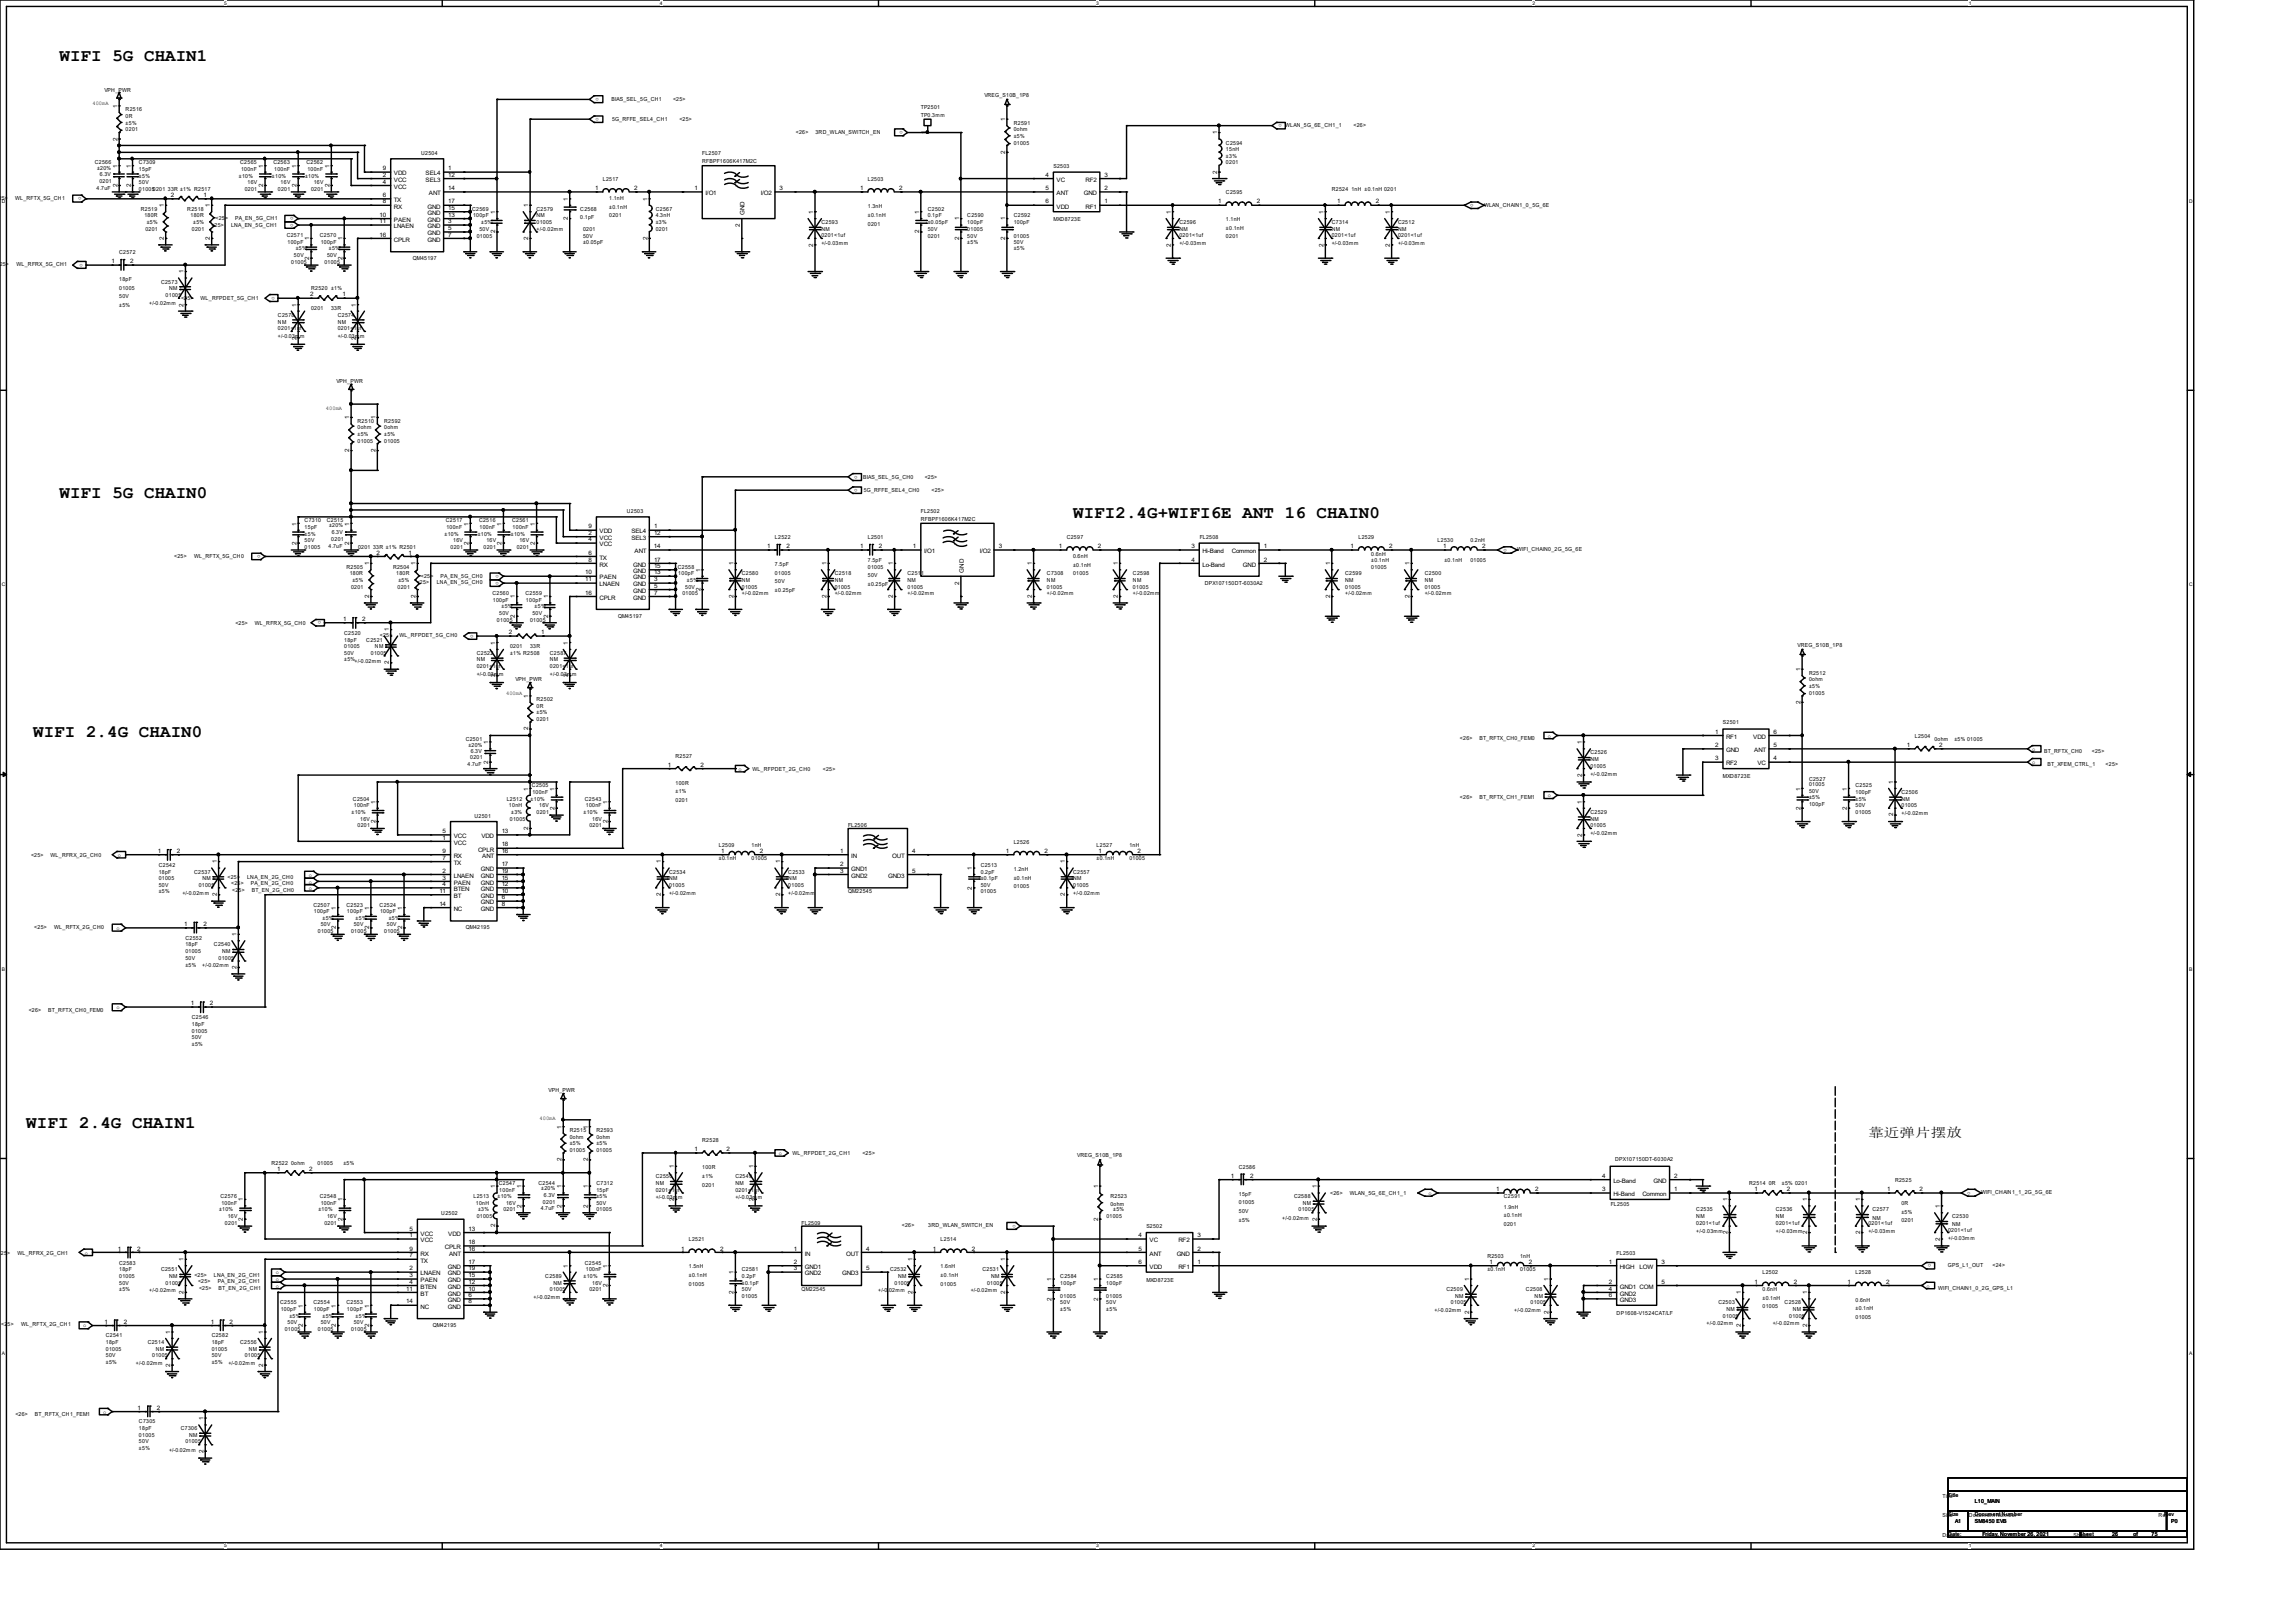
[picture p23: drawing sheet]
<svg xmlns="http://www.w3.org/2000/svg" width="210mm" height="149mm" viewBox="0 0 210 149" stroke-linecap="round" stroke-linejoin="round" font-family="sans-serif">
<defs><g id="words">
<g font-size="1.6">
<text x="5.5" y="5.6">WIFI 5G CHAIN1</text>
<text x="5.5" y="45.8">WIFI 5G CHAIN0</text>
<text x="98.7" y="47.7">WIFI2.4G+WIFI6E ANT 16 CHAIN0</text>
<text x="3" y="67.8">WIFI 2.4G CHAIN0</text>
<text x="2.4" y="103.8">WIFI 2.4G CHAIN1</text>
</g>
<text font-size="1.2" x="171.9" y="104.6">靠近弹片摆放</text>
<g font-size=".6">
<text x="10.8" y="9.9" transform="rotate(-90 10.8 9.9)">1</text>
<text x="92.5" y="11.1" transform="rotate(-90 92.5 11.1)">1</text>
<text x="10.8" y="17.2" transform="rotate(-90 10.8 17.2)">2</text>
<text x="10.8" y="15.4" transform="rotate(-90 10.8 15.4)">1</text>
<text x="10.8" y="13" transform="rotate(-90 10.8 13)">2</text>
<text x="12" y="17.2" transform="rotate(-90 12 17.2)">2</text>
<text x="12" y="15.4" transform="rotate(-90 12 15.4)">1</text>
<text x="24.2" y="17.2" transform="rotate(-90 24.2 17.2)">2</text>
<text x="24.2" y="15.4" transform="rotate(-90 24.2 15.4)">1</text>
<text x="27.3" y="17.2" transform="rotate(-90 27.3 17.2)">2</text>
<text x="27.3" y="15.4" transform="rotate(-90 27.3 15.4)">1</text>
<text x="30.3" y="17.2" transform="rotate(-90 30.3 17.2)">2</text>
<text x="30.3" y="15.4" transform="rotate(-90 30.3 15.4)">1</text>
<text x="35.2" y="16.3">2</text>
<text x="35.2" y="16.9">4</text>
<text x="35.2" y="15.7">9</text>
<text x="36.2" y="16.7">VCC</text>
<text x="36.2" y="17.4">VCC</text>
<text x="36.2" y="16.1">VDD</text>
<text x="39.2" y="16.1">SEL4</text>
<text x="39.2" y="16.7">SEL3</text>
<text x="39.5" y="18">ANT</text>
<text x="41.2" y="17.5">14</text>
<text x="41.2" y="15.7">1</text>
<text x="41.2" y="16.3">12</text>
<text x="54.7" y="17.5">1</text>
<text x="58.3" y="17.5">2</text>
<text x="63.9" y="17.5">1</text>
<text x="64.9" y="18">I/O1</text>
<text x="70" y="18">I/O2</text>
<text x="71.7" y="17.5">3</text>
<text x="79.1" y="17.5">1</text>
<text x="82.7" y="17.5">2</text>
<text x="85.2" y="12.3" transform="rotate(-90 85.2 12.3)">1</text>
<text x="92.5" y="14.1" transform="rotate(-90 92.5 14.1)">2</text>
<text x="96.2" y="16.3">4</text>
<text x="96.2" y="17.5">5</text>
<text x="97.2" y="16.7">VC</text>
<text x="97.2" y="18">ANT</text>
<text x="99.7" y="18">GND</text>
<text x="99.9" y="16.7">RF2</text>
<text x="101.6" y="16.3">3</text>
<text x="101.6" y="17.5">2</text>
<text x="112" y="16" transform="rotate(-90 112 16)">2</text>
<text x="112" y="12.4" transform="rotate(-90 112 12.4)">1</text>
<text x="15.1" y="22.1" transform="rotate(-90 15.1 22.1)">2</text>
<text x="15.1" y="19" transform="rotate(-90 15.1 19)">1</text>
<text x="15.7" y="18.1">2</text>
<text x="18.7" y="18.1">1</text>
<text x="19.3" y="22.1" transform="rotate(-90 19.3 22.1)">2</text>
<text x="19.3" y="19" transform="rotate(-90 19.3 19)">1</text>
<text x="28.4" y="23.9" transform="rotate(-90 28.4 23.9)">2</text>
<text x="28.4" y="22.1" transform="rotate(-90 28.4 22.1)">1</text>
<text x="31.5" y="23.9" transform="rotate(-90 31.5 23.9)">2</text>
<text x="31.5" y="22.1" transform="rotate(-90 31.5 22.1)">1</text>
<text x="34.9" y="19.9">10</text>
<text x="34.9" y="20.5">11</text>
<text x="34.9" y="21.8">16</text>
<text x="35.2" y="18.1">6</text>
<text x="35.2" y="18.7">8</text>
<text x="36.2" y="18.6">TX</text>
<text x="36.2" y="19.2">RX</text>
<text x="36.2" y="20.4">PAEN</text>
<text x="36.2" y="21">LNAEN</text>
<text x="36.2" y="22.2">CPLR</text>
<text x="39.3" y="21">GND</text>
<text x="39.3" y="21.6">GND</text>
<text x="39.3" y="22.2">GND</text>
<text x="39.3" y="20.4">GND</text>
<text x="39.3" y="19.8">GND</text>
<text x="39.3" y="19.2">GND</text>
<text x="41.2" y="20.5">3</text>
<text x="41.2" y="21.2">5</text>
<text x="41.2" y="21.8">7</text>
<text x="41.2" y="19.9">13</text>
<text x="41.2" y="19.3">15</text>
<text x="41.2" y="18.7">17</text>
<text x="45.6" y="21.5" transform="rotate(-90 45.6 21.5)">2</text>
<text x="45.6" y="19.7" transform="rotate(-90 45.6 19.7)">1</text>
<text x="48.6" y="22.1" transform="rotate(-90 48.6 22.1)">2</text>
<text x="48.6" y="19" transform="rotate(-90 48.6 19)">1</text>
<text x="52.2" y="20.2" transform="rotate(-90 52.2 20.2)">2</text>
<text x="52.2" y="18.5" transform="rotate(-90 52.2 18.5)">1</text>
<text x="59.6" y="22.1" transform="rotate(-90 59.6 22.1)">2</text>
<text x="59.6" y="18.5" transform="rotate(-90 59.6 18.5)">1</text>
<text x="68.1" y="20.9" transform="rotate(-90 68.1 20.9)">2</text>
<text x="68.5" y="19.8" transform="rotate(-90 68.5 19.8)">GND</text>
<text x="74.8" y="22.7" transform="rotate(-90 74.8 22.7)">2</text>
<text x="74.8" y="19.7" transform="rotate(-90 74.8 19.7)">1</text>
<text x="84.5" y="21.5" transform="rotate(-90 84.5 21.5)">2</text>
<text x="84.5" y="19.7" transform="rotate(-90 84.5 19.7)">1</text>
<text x="88.2" y="22.1" transform="rotate(-90 88.2 22.1)">2</text>
<text x="88.2" y="20.3" transform="rotate(-90 88.2 20.3)">1</text>
<text x="92.5" y="22.1" transform="rotate(-90 92.5 22.1)">2</text>
<text x="92.5" y="20.3" transform="rotate(-90 92.5 20.3)">1</text>
<text x="96.2" y="18.7">6</text>
<text x="97.2" y="19.2">VDD</text>
<text x="99.9" y="19.2">RF1</text>
<text x="101.6" y="18.7">1</text>
<text x="107.7" y="22.7" transform="rotate(-90 107.7 22.7)">2</text>
<text x="107.7" y="19.7" transform="rotate(-90 107.7 19.7)">1</text>
<text x="112.1" y="18.7">1</text>
<text x="115.6" y="18.7">2</text>
<text x="121.8" y="22.7" transform="rotate(-90 121.8 22.7)">2</text>
<text x="121.8" y="19.7" transform="rotate(-90 121.8 19.7)">1</text>
<text x="123" y="18.7">1</text>
<text x="126.6" y="18.7">2</text>
<text x="127.9" y="22.7" transform="rotate(-90 127.9 22.7)">2</text>
<text x="127.9" y="19.7" transform="rotate(-90 127.9 19.7)">1</text>
<text x="10.2" y="24.2">1</text>
<text x="12" y="24.2">2</text>
<text x="16.9" y="28.2" transform="rotate(-90 16.9 28.2)">2</text>
<text x="16.9" y="25.1" transform="rotate(-90 16.9 25.1)">1</text>
<text x="27.3" y="28.2" transform="rotate(-90 27.3 28.2)">1</text>
<text x="28.5" y="27.3">2</text>
<text x="31.5" y="27.3">1</text>
<text x="32.7" y="28.2" transform="rotate(-90 32.7 28.2)">1</text>
<text x="27.3" y="31.2" transform="rotate(-90 27.3 31.2)">2</text>
<text x="32.7" y="31.2" transform="rotate(-90 32.7 31.2)">2</text>
<text x="32.1" y="41.6" transform="rotate(-90 32.1 41.6)">2</text>
<text x="32.1" y="38.6" transform="rotate(-90 32.1 38.6)">1</text>
<text x="34.5" y="41.6" transform="rotate(-90 34.5 41.6)">2</text>
<text x="34.5" y="38.6" transform="rotate(-90 34.5 38.6)">1</text>
<text x="27.3" y="50.1" transform="rotate(-90 27.3 50.1)">2</text>
<text x="27.3" y="48.3" transform="rotate(-90 27.3 48.3)">1</text>
<text x="32.1" y="50.1" transform="rotate(-90 32.1 50.1)">2</text>
<text x="32.1" y="48.3" transform="rotate(-90 32.1 48.3)">1</text>
<text x="34" y="52" transform="rotate(-90 34 52)">1</text>
<text x="34.6" y="51">2</text>
<text x="37.6" y="51">1</text>
<text x="38.2" y="52" transform="rotate(-90 38.2 52)">1</text>
<text x="43.1" y="50.1" transform="rotate(-90 43.1 50.1)">2</text>
<text x="43.1" y="48.3" transform="rotate(-90 43.1 48.3)">1</text>
<text x="46.1" y="50.1" transform="rotate(-90 46.1 50.1)">2</text>
<text x="46.1" y="48.3" transform="rotate(-90 46.1 48.3)">1</text>
<text x="49.2" y="50.1" transform="rotate(-90 49.2 50.1)">2</text>
<text x="49.2" y="48.3" transform="rotate(-90 49.2 48.3)">1</text>
<text x="53.8" y="52.8">10</text>
<text x="53.8" y="53.5">11</text>
<text x="54.1" y="49.2">2</text>
<text x="54.1" y="49.8">4</text>
<text x="54.1" y="51">6</text>
<text x="54.1" y="51.6">8</text>
<text x="54.1" y="48.6">9</text>
<text x="55.2" y="49.7">VCC</text>
<text x="55.2" y="50.3">VCC</text>
<text x="55.2" y="51.5">TX</text>
<text x="55.2" y="52.1">RX</text>
<text x="55.2" y="49.1">VDD</text>
<text x="55.2" y="53.3">PAEN</text>
<text x="55.2" y="53.9">LNAEN</text>
<text x="58.1" y="49.1">SEL4</text>
<text x="58.1" y="49.7">SEL3</text>
<text x="58.2" y="53.9">GND</text>
<text x="58.2" y="53.3">GND</text>
<text x="58.2" y="52.7">GND</text>
<text x="58.2" y="52.1">GND</text>
<text x="58.4" y="50.9">ANT</text>
<text x="60.2" y="50.4">14</text>
<text x="60.2" y="53.5">3</text>
<text x="60.2" y="52.8">13</text>
<text x="60.2" y="52.2">15</text>
<text x="60.2" y="51.6">17</text>
<text x="60.2" y="48.6">1</text>
<text x="60.2" y="49.2">12</text>
<text x="64.4" y="52.6" transform="rotate(-90 64.4 52.6)">1</text>
<text x="67.5" y="52" transform="rotate(-90 67.5 52)">1</text>
<text x="70.6" y="50.4">1</text>
<text x="72.3" y="50.4">2</text>
<text x="76" y="52" transform="rotate(-90 76 52)">1</text>
<text x="79.1" y="50.4">1</text>
<text x="80.9" y="50.4">2</text>
<text x="82.1" y="52" transform="rotate(-90 82.1 52)">1</text>
<text x="84" y="50.4">1</text>
<text x="85" y="50.9">I/O1</text>
<text x="88.2" y="53.8" transform="rotate(-90 88.2 53.8)">2</text>
<text x="88.7" y="52.7" transform="rotate(-90 88.7 52.7)">GND</text>
<text x="90.1" y="50.9">I/O2</text>
<text x="91.9" y="50.4">3</text>
<text x="94.9" y="52" transform="rotate(-90 94.9 52)">1</text>
<text x="97.4" y="50.4">1</text>
<text x="101" y="50.4">2</text>
<text x="102.8" y="52" transform="rotate(-90 102.8 52)">1</text>
<text x="109.6" y="50.4">3</text>
<text x="109.6" y="51.6">4</text>
<text x="110.6" y="50.9">Hi-Band</text>
<text x="110.6" y="52.1">Lo-Band</text>
<text x="113.3" y="50.9">Common</text>
<text x="114.3" y="52.1">GND</text>
<text x="116.3" y="51.6">2</text>
<text x="116.3" y="50.4">1</text>
<text x="122.3" y="52" transform="rotate(-90 122.3 52)">1</text>
<text x="124.2" y="50.4">1</text>
<text x="127.8" y="50.4">2</text>
<text x="129.7" y="52" transform="rotate(-90 129.7 52)">1</text>
<text x="132.8" y="50.4">1</text>
<text x="136.4" y="50.4">2</text>
<text x="31.6" y="57.1">1</text>
<text x="33.3" y="57.1">2</text>
<text x="34" y="55" transform="rotate(-90 34 55)">2</text>
<text x="35.8" y="58.1" transform="rotate(-90 35.8 58.1)">1</text>
<text x="38.2" y="55" transform="rotate(-90 38.2 55)">2</text>
<text x="45.6" y="59.3" transform="rotate(-90 45.6 59.3)">1</text>
<text x="46.8" y="58.3">2</text>
<text x="47.4" y="56.8" transform="rotate(-90 47.4 56.8)">2</text>
<text x="47.4" y="55" transform="rotate(-90 47.4 55)">1</text>
<text x="49.8" y="58.3">1</text>
<text x="50.4" y="56.8" transform="rotate(-90 50.4 56.8)">2</text>
<text x="50.4" y="55" transform="rotate(-90 50.4 55)">1</text>
<text x="52.2" y="59.3" transform="rotate(-90 52.2 59.3)">1</text>
<text x="53.8" y="54.7">16</text>
<text x="55.2" y="55.2">CPLR</text>
<text x="58.2" y="54.5">GND</text>
<text x="58.2" y="55.2">GND</text>
<text x="60.2" y="54.1">5</text>
<text x="60.2" y="54.7">7</text>
<text x="64.4" y="54.4" transform="rotate(-90 64.4 54.4)">2</text>
<text x="67.5" y="55" transform="rotate(-90 67.5 55)">2</text>
<text x="76" y="55" transform="rotate(-90 76 55)">2</text>
<text x="82.1" y="55" transform="rotate(-90 82.1 55)">2</text>
<text x="94.9" y="55" transform="rotate(-90 94.9 55)">2</text>
<text x="102.8" y="55" transform="rotate(-90 102.8 55)">2</text>
<text x="122.3" y="55" transform="rotate(-90 122.3 55)">2</text>
<text x="129.7" y="55" transform="rotate(-90 129.7 55)">2</text>
<text x="35.8" y="61.1" transform="rotate(-90 35.8 61.1)">2</text>
<text x="45.6" y="62.3" transform="rotate(-90 45.6 62.3)">2</text>
<text x="48.6" y="64.2" transform="rotate(-90 48.6 64.2)">1</text>
<text x="52.2" y="62.3" transform="rotate(-90 52.2 62.3)">2</text>
<text x="165.6" y="64.8" transform="rotate(-90 165.6 64.8)">2</text>
<text x="165.6" y="61.7" transform="rotate(-90 165.6 61.7)">1</text>
<text x="44.9" y="70.2" transform="rotate(-90 44.9 70.2)">2</text>
<text x="44.9" y="68.5" transform="rotate(-90 44.9 68.5)">1</text>
<text x="48.6" y="67.2" transform="rotate(-90 48.6 67.2)">2</text>
<text x="61.4" y="70.5">1</text>
<text x="64.4" y="70.5">2</text>
<text x="145.5" y="71.5" transform="rotate(-90 145.5 71.5)">2</text>
<text x="145.5" y="68.5" transform="rotate(-90 145.5 68.5)">1</text>
<text x="157.8" y="67.5">1</text>
<text x="157.8" y="68.7">2</text>
<text x="157.8" y="69.9">3</text>
<text x="158.8" y="67.9">RF1</text>
<text x="158.8" y="69.2">GND</text>
<text x="158.8" y="70.4">RF2</text>
<text x="161.3" y="67.9">VDD</text>
<text x="161.4" y="69.2">ANT</text>
<text x="161.7" y="70.4">VC</text>
<text x="163.2" y="69.9">4</text>
<text x="163.2" y="68.7">5</text>
<text x="163.2" y="67.5">6</text>
<text x="175.4" y="68.7">1</text>
<text x="178.4" y="68.7">2</text>
<text x="34.5" y="75.7" transform="rotate(-90 34.5 75.7)">2</text>
<text x="34.5" y="73.9" transform="rotate(-90 34.5 73.9)">1</text>
<text x="40.7" y="77.2">1</text>
<text x="40.7" y="76.6">5</text>
<text x="41.7" y="77.7">VCC</text>
<text x="41.7" y="77.1">VCC</text>
<text x="44.3" y="77.1">VDD</text>
<text x="46.2" y="76.6">13</text>
<text x="46.2" y="77.9">18</text>
<text x="48.6" y="76.3" transform="rotate(-90 48.6 76.3)">2</text>
<text x="48.6" y="72.7" transform="rotate(-90 48.6 72.7)">1</text>
<text x="51" y="74.5" transform="rotate(-90 51 74.5)">2</text>
<text x="51" y="72.7" transform="rotate(-90 51 72.7)">1</text>
<text x="55.9" y="75.7" transform="rotate(-90 55.9 75.7)">2</text>
<text x="55.9" y="73.9" transform="rotate(-90 55.9 73.9)">1</text>
<text x="145.5" y="77" transform="rotate(-90 145.5 77)">2</text>
<text x="145.5" y="73.9" transform="rotate(-90 145.5 73.9)">1</text>
<text x="165.6" y="74.5" transform="rotate(-90 165.6 74.5)">2</text>
<text x="165.6" y="72.7" transform="rotate(-90 165.6 72.7)">1</text>
<text x="169.9" y="74.5" transform="rotate(-90 169.9 74.5)">2</text>
<text x="169.9" y="72.7" transform="rotate(-90 169.9 72.7)">1</text>
<text x="174.2" y="75.1" transform="rotate(-90 174.2 75.1)">2</text>
<text x="174.2" y="72.1" transform="rotate(-90 174.2 72.1)">1</text>
<text x="14.5" y="78.4">1</text>
<text x="16.3" y="78.4">2</text>
<text x="19.9" y="82.4" transform="rotate(-90 19.9 82.4)">2</text>
<text x="19.9" y="79.4" transform="rotate(-90 19.9 79.4)">1</text>
<text x="30.9" y="83.7" transform="rotate(-90 30.9 83.7)">1</text>
<text x="34" y="83.7" transform="rotate(-90 34 83.7)">1</text>
<text x="37" y="83.7" transform="rotate(-90 37 83.7)">1</text>
<text x="40.4" y="83.3">14</text>
<text x="40.4" y="82.1">11</text>
<text x="40.7" y="78.4">9</text>
<text x="40.7" y="79.1">7</text>
<text x="40.7" y="81.5">4</text>
<text x="40.7" y="80.3">2</text>
<text x="40.7" y="80.9">3</text>
<text x="41.7" y="78.9">RX</text>
<text x="41.7" y="79.5">TX</text>
<text x="41.7" y="82">BTEN</text>
<text x="41.7" y="80.7">LNAEN</text>
<text x="41.7" y="81.4">PAEN</text>
<text x="41.7" y="83.8">NC</text>
<text x="41.7" y="82.6">BT</text>
<text x="44" y="78.3">CPLR</text>
<text x="44.2" y="80.1">GND</text>
<text x="44.2" y="83.8">GND</text>
<text x="44.2" y="82">GND</text>
<text x="44.2" y="83.2">GND</text>
<text x="44.2" y="82.6">GND</text>
<text x="44.2" y="81.4">GND</text>
<text x="44.2" y="80.7">GND</text>
<text x="44.4" y="78.9">ANT</text>
<text x="46.2" y="78.4">16</text>
<text x="46.2" y="79.7">17</text>
<text x="46.2" y="83.3">8</text>
<text x="46.2" y="81.5">12</text>
<text x="46.2" y="82.7">6</text>
<text x="46.2" y="82.1">10</text>
<text x="46.2" y="80.9">15</text>
<text x="46.2" y="80.3">19</text>
<text x="60.8" y="82.4" transform="rotate(-90 60.8 82.4)">2</text>
<text x="60.8" y="79.4" transform="rotate(-90 60.8 79.4)">1</text>
<text x="66.3" y="78.4">1</text>
<text x="69.9" y="78.4">2</text>
<text x="71.8" y="82.4" transform="rotate(-90 71.8 82.4)">2</text>
<text x="71.8" y="79.4" transform="rotate(-90 71.8 79.4)">1</text>
<text x="77.3" y="78.4">1</text>
<text x="77.3" y="80.3">3</text>
<text x="77.3" y="79.7">2</text>
<text x="78.3" y="78.9">IN</text>
<text x="78.3" y="80.7">GND2</text>
<text x="78.3" y="80.1">GND1</text>
<text x="81.7" y="80.7">GND3</text>
<text x="82.1" y="78.9">OUT</text>
<text x="83.9" y="78.4">4</text>
<text x="83.9" y="80.3">5</text>
<text x="89.4" y="81.8" transform="rotate(-90 89.4 81.8)">2</text>
<text x="89.4" y="80" transform="rotate(-90 89.4 80)">1</text>
<text x="92.5" y="78.4">1</text>
<text x="96.1" y="78.4">2</text>
<text x="98" y="82.4" transform="rotate(-90 98 82.4)">2</text>
<text x="98" y="79.4" transform="rotate(-90 98 79.4)">1</text>
<text x="101" y="78.4">1</text>
<text x="104.6" y="78.4">2</text>
<text x="16.9" y="85.2">1</text>
<text x="18.7" y="85.2">2</text>
<text x="21.8" y="89.2" transform="rotate(-90 21.8 89.2)">2</text>
<text x="21.8" y="86.1" transform="rotate(-90 21.8 86.1)">1</text>
<text x="30.9" y="85.5" transform="rotate(-90 30.9 85.5)">2</text>
<text x="34" y="85.5" transform="rotate(-90 34 85.5)">2</text>
<text x="37" y="85.5" transform="rotate(-90 37 85.5)">2</text>
<text x="17.6" y="92.5">1</text>
<text x="19.3" y="92.5">2</text>
<text x="25.5" y="107.7">1</text>
<text x="28.4" y="107.7">2</text>
<text x="51.6" y="106.8" transform="rotate(-90 51.6 106.8)">2</text>
<text x="51.6" y="103.8" transform="rotate(-90 51.6 103.8)">1</text>
<text x="54.1" y="106.8" transform="rotate(-90 54.1 106.8)">2</text>
<text x="54.1" y="103.8" transform="rotate(-90 54.1 103.8)">1</text>
<text x="62" y="107.4" transform="rotate(-90 62 107.4)">1</text>
<text x="63.9" y="105.9">1</text>
<text x="66.8" y="105.9">2</text>
<text x="69.3" y="107.4" transform="rotate(-90 69.3 107.4)">1</text>
<text x="22.4" y="112.3" transform="rotate(-90 22.4 112.3)">2</text>
<text x="22.4" y="110.5" transform="rotate(-90 22.4 110.5)">1</text>
<text x="31.5" y="112.3" transform="rotate(-90 31.5 112.3)">2</text>
<text x="31.5" y="110.5" transform="rotate(-90 31.5 110.5)">1</text>
<text x="37.7" y="113.8">1</text>
<text x="37.7" y="113.2">5</text>
<text x="38.7" y="113.7">VCC</text>
<text x="41.2" y="113.7">VDD</text>
<text x="43.1" y="113.2">13</text>
<text x="45.6" y="112.9" transform="rotate(-90 45.6 112.9)">2</text>
<text x="45.6" y="109.3" transform="rotate(-90 45.6 109.3)">1</text>
<text x="48" y="111.1" transform="rotate(-90 48 111.1)">2</text>
<text x="48" y="109.3" transform="rotate(-90 48 109.3)">1</text>
<text x="51.6" y="111.1" transform="rotate(-90 51.6 111.1)">2</text>
<text x="51.6" y="109.3" transform="rotate(-90 51.6 109.3)">1</text>
<text x="54.1" y="111.1" transform="rotate(-90 54.1 111.1)">2</text>
<text x="54.1" y="109.3" transform="rotate(-90 54.1 109.3)">1</text>
<text x="62" y="110.5" transform="rotate(-90 62 110.5)">2</text>
<text x="69.3" y="110.5" transform="rotate(-90 69.3 110.5)">2</text>
<text x="101" y="112.3" transform="rotate(-90 101 112.3)">2</text>
<text x="101" y="109.3" transform="rotate(-90 101 109.3)">1</text>
<text x="104.7" y="113.8">4</text>
<text x="110.2" y="113.8">3</text>
<text x="113.2" y="108.3">1</text>
<text x="115" y="108.3">2</text>
<text x="121.1" y="112.3" transform="rotate(-90 121.1 112.3)">2</text>
<text x="121.1" y="109.3" transform="rotate(-90 121.1 109.3)">1</text>
<text x="137.6" y="109.6">1</text>
<text x="141.2" y="109.6">2</text>
<text x="147.4" y="109.6">3</text>
<text x="147.4" y="108.3">4</text>
<text x="148.4" y="110">Hi-Band</text>
<text x="148.4" y="108.8">Lo-Band</text>
<text x="151.1" y="110">Common</text>
<text x="152.1" y="108.8">GND</text>
<text x="154" y="108.3">2</text>
<text x="154" y="109.6">1</text>
<text x="158.9" y="113.5" transform="rotate(-90 158.9 113.5)">2</text>
<text x="158.9" y="110.5" transform="rotate(-90 158.9 110.5)">1</text>
<text x="161.4" y="109.6">1</text>
<text x="164.4" y="109.6">2</text>
<text x="166.3" y="113.5" transform="rotate(-90 166.3 113.5)">2</text>
<text x="166.3" y="110.5" transform="rotate(-90 166.3 110.5)">1</text>
<text x="171.1" y="113.5" transform="rotate(-90 171.1 113.5)">2</text>
<text x="171.1" y="110.5" transform="rotate(-90 171.1 110.5)">1</text>
<text x="173.6" y="109.6">1</text>
<text x="176.6" y="109.6">2</text>
<text x="178.4" y="111.1" transform="rotate(-90 178.4 111.1)">1</text>
<text x="10.8" y="115">1</text>
<text x="12.6" y="115">2</text>
<text x="16.9" y="119" transform="rotate(-90 16.9 119)">2</text>
<text x="16.9" y="116" transform="rotate(-90 16.9 116)">1</text>
<text x="37.4" y="119.9">14</text>
<text x="37.4" y="118.7">11</text>
<text x="37.7" y="115">9</text>
<text x="37.7" y="115.7">7</text>
<text x="37.7" y="118.1">4</text>
<text x="37.7" y="116.8">2</text>
<text x="37.7" y="117.5">3</text>
<text x="38.7" y="115.5">RX</text>
<text x="38.7" y="116.1">TX</text>
<text x="38.7" y="118.5">BTEN</text>
<text x="38.7" y="114.3">VCC</text>
<text x="38.7" y="117.3">LNAEN</text>
<text x="38.7" y="117.9">PAEN</text>
<text x="38.7" y="119.2">BT</text>
<text x="40.9" y="114.9">CPLR</text>
<text x="41.2" y="116.7">GND</text>
<text x="41.2" y="118.5">GND</text>
<text x="41.2" y="119.8">GND</text>
<text x="41.2" y="119.2">GND</text>
<text x="41.2" y="117.9">GND</text>
<text x="41.2" y="117.3">GND</text>
<text x="41.3" y="115.5">ANT</text>
<text x="43.1" y="115">16</text>
<text x="43.1" y="116.3">17</text>
<text x="43.1" y="119.9">8</text>
<text x="43.1" y="118.1">12</text>
<text x="43.1" y="119.3">6</text>
<text x="43.1" y="118.7">10</text>
<text x="43.1" y="117.5">15</text>
<text x="43.1" y="116.8">19</text>
<text x="43.1" y="114.4">18</text>
<text x="52.2" y="119.6" transform="rotate(-90 52.2 119.6)">2</text>
<text x="52.2" y="116.6" transform="rotate(-90 52.2 116.6)">1</text>
<text x="55.9" y="118.4" transform="rotate(-90 55.9 118.4)">2</text>
<text x="55.9" y="116.6" transform="rotate(-90 55.9 116.6)">1</text>
<text x="62.7" y="115">1</text>
<text x="66.2" y="115">2</text>
<text x="67.5" y="119" transform="rotate(-90 67.5 119)">2</text>
<text x="67.5" y="117.2" transform="rotate(-90 67.5 117.2)">1</text>
<text x="73" y="115">1</text>
<text x="73" y="116.8">3</text>
<text x="73" y="116.3">2</text>
<text x="74" y="115.5">IN</text>
<text x="74" y="117.3">GND2</text>
<text x="74" y="116.7">GND1</text>
<text x="77.5" y="117.3">GND3</text>
<text x="77.8" y="115.5">OUT</text>
<text x="79.7" y="115">4</text>
<text x="79.7" y="116.8">5</text>
<text x="84" y="119" transform="rotate(-90 84 119)">2</text>
<text x="84" y="116" transform="rotate(-90 84 116)">1</text>
<text x="85.8" y="115">1</text>
<text x="89.4" y="115">2</text>
<text x="92.5" y="119" transform="rotate(-90 92.5 119)">2</text>
<text x="92.5" y="116" transform="rotate(-90 92.5 116)">1</text>
<text x="96.7" y="119.6" transform="rotate(-90 96.7 119.6)">2</text>
<text x="96.7" y="117.8" transform="rotate(-90 96.7 117.8)">1</text>
<text x="101" y="119.6" transform="rotate(-90 101 119.6)">2</text>
<text x="101" y="117.8" transform="rotate(-90 101 117.8)">1</text>
<text x="104.7" y="115">5</text>
<text x="104.7" y="116.3">6</text>
<text x="105.7" y="114.3">VC</text>
<text x="105.7" y="115.5">ANT</text>
<text x="105.7" y="116.7">VDD</text>
<text x="108.2" y="115.5">GND</text>
<text x="108.4" y="116.7">RF1</text>
<text x="108.4" y="114.3">RF2</text>
<text x="110.2" y="116.3">1</text>
<text x="110.2" y="115">2</text>
<text x="135.1" y="117.8" transform="rotate(-90 135.1 117.8)">1</text>
<text x="137" y="116.3">1</text>
<text x="140.6" y="116.3">2</text>
<text x="142.5" y="117.8" transform="rotate(-90 142.5 117.8)">1</text>
<text x="148" y="118.1">2</text>
<text x="148" y="118.7">4</text>
<text x="148" y="116.3">1</text>
<text x="148" y="119.3">6</text>
<text x="149" y="118.5">GND1 COM</text>
<text x="149" y="119.2">GND2</text>
<text x="149" y="116.7">HIGH</text>
<text x="149" y="119.8">GND3</text>
<text x="150.8" y="116.7">LOW</text>
<text x="152.8" y="118.1">5</text>
<text x="152.8" y="116.3">3</text>
<text x="160.2" y="119" transform="rotate(-90 160.2 119)">1</text>
<text x="161.4" y="118.1">1</text>
<text x="165" y="118.1">2</text>
<text x="166.3" y="119" transform="rotate(-90 166.3 119)">1</text>
<text x="170" y="118.1">1</text>
<text x="173.5" y="118.1">2</text>
<text x="178.4" y="114.1" transform="rotate(-90 178.4 114.1)">2</text>
<text x="9.6" y="121.8">1</text>
<text x="11.4" y="121.8">2</text>
<text x="15.7" y="125.7" transform="rotate(-90 15.7 125.7)">2</text>
<text x="15.7" y="122.7" transform="rotate(-90 15.7 122.7)">1</text>
<text x="19.4" y="121.8">1</text>
<text x="21.1" y="121.8">2</text>
<text x="24.2" y="125.7" transform="rotate(-90 24.2 125.7)">2</text>
<text x="24.2" y="122.7" transform="rotate(-90 24.2 122.7)">1</text>
<text x="27.9" y="122" transform="rotate(-90 27.9 122)">2</text>
<text x="27.9" y="120.3" transform="rotate(-90 27.9 120.3)">1</text>
<text x="30.9" y="122" transform="rotate(-90 30.9 122)">2</text>
<text x="30.9" y="120.3" transform="rotate(-90 30.9 120.3)">1</text>
<text x="34" y="122" transform="rotate(-90 34 122)">2</text>
<text x="34" y="120.3" transform="rotate(-90 34 120.3)">1</text>
<text x="38.7" y="120.4">NC</text>
<text x="41.2" y="120.4">GND</text>
<text x="135.1" y="120.8" transform="rotate(-90 135.1 120.8)">2</text>
<text x="142.5" y="120.8" transform="rotate(-90 142.5 120.8)">2</text>
<text x="160.2" y="122" transform="rotate(-90 160.2 122)">2</text>
<text x="166.3" y="122" transform="rotate(-90 166.3 122)">2</text>
<text x="12.7" y="129.7">1</text>
<text x="14.4" y="129.7">2</text>
<text x="18.7" y="130.6" transform="rotate(-90 18.7 130.6)">1</text>
<text x="18.7" y="133.6" transform="rotate(-90 18.7 133.6)">2</text>
</g>
<g font-size=".5">
<text x="20.6" y=".4">5</text>
<text x="60.7" y=".4">4</text>
<text x="100.8" y=".4">3</text>
<text x="141" y=".4">2</text>
<text x="181.1" y=".4">1</text>
<text x="8.5" y="9.7">400mA</text>
<text x="9.6" y="8.4">VPH_PWR</text>
<text x="11.6" y="10.2">R2516</text>
<text x="11.6" y="10.8">0R</text>
<text x="11.6" y="11.5">±5%</text>
<text x="55.1" y="9" transform="rotate(-180 55.1 9)">o</text>
<text x="55.1" y="10.8" transform="rotate(-180 55.1 10.8)">o</text>
<text x="56.3" y="9.3">BIAS_SEL_5G_CH1</text>
<text x="56.3" y="11.1">5G_RFFE_SEL4_CH1</text>
<text x="61.9" y="9.3">&lt;25&gt;</text>
<text x="62.5" y="11.1">&lt;25&gt;</text>
<text x="84.7" y="10">TP2501</text>
<text x="84.7" y="10.8">TP0.3mm</text>
<text x="90.6" y="8.9">VREG_S10B_1P8</text>
<text x="93.3" y="11.5">R2591</text>
<text x="117.9" y="11.4" transform="rotate(-180 117.9 11.4)">o</text>
<text x="118.2" y="11.7">WLAN_5G_6E_CH1_1</text>
<text x="124.5" y="11.7">&lt;26&gt;</text>
<text x="8.7" y="15.1">C2566</text>
<text x="8.9" y="17.4">4.7uF</text>
<text x="8.9" y="15.6">±20%</text>
<text x="9.1" y="16.8">0201</text>
<text x="9.2" y="16.2">6.3V</text>
<text x="11.6" y="12.1">0201</text>
<text x="12.8" y="15.1">C7309</text>
<text x="12.8" y="15.7">15pF</text>
<text x="12.8" y="17.6">010050201</text>
<text x="12.8" y="16.9">50V</text>
<text x="12.8" y="16.3">±5%</text>
<text x="15.4" y="17.6">33R ±1% R2517</text>
<text x="22" y="16.3">±10%</text>
<text x="22.1" y="15.1">C2565</text>
<text x="22.2" y="15.7">100nF</text>
<text x="22.5" y="17.6">0201</text>
<text x="22.8" y="16.9">16V</text>
<text x="25" y="16.3">±10%</text>
<text x="25.1" y="15.1">C2563</text>
<text x="25.2" y="15.7">100nF</text>
<text x="25.6" y="17.6">0201</text>
<text x="25.8" y="16.9">16V</text>
<text x="28.1" y="16.3">±10%</text>
<text x="28.2" y="15.1">C2562</text>
<text x="28.3" y="15.7">100nF</text>
<text x="28.6" y="17.6">0201</text>
<text x="28.9" y="16.9">16V</text>
<text x="38.7" y="14.3">U2504</text>
<text x="55.5" y="16.6">L2517</text>
<text x="64.6" y="14.3">FL2507</text>
<text x="64.6" y="15">RFBPF1606K417M2C</text>
<text x="73.2" y="12.3">&lt;26&gt;</text>
<text x="75" y="12.3">3RD_WLAN_SWITCH_EN</text>
<text x="79.8" y="16.6">L2503</text>
<text x="83.1" y="12.1" transform="rotate(-180 83.1 12.1)">o</text>
<text x="93.3" y="12.1">0ohm</text>
<text x="93.3" y="12.7">±5%</text>
<text x="93.3" y="13.3">01005</text>
<text x="96.9" y="15.4">S2503</text>
<text x="112.8" y="13.3">C2594</text>
<text x="112.8" y="13.9">15nH</text>
<text x="112.8" y="14.5">±3%</text>
<text x="112.8" y="15.1">0201</text>
<text x="112.8" y="17.9">C2595</text>
<text x="122.5" y="17.6">R2524 1nH ±0.1nH 0201</text>
<text x="-.4" y="18.4">&lt;25&gt;</text>
<text x=".2" y="18.6">D</text>
<text x="1.4" y="18.4">WL_RFTX_5G_CH1</text>
<text x="7.5" y="18.2" transform="rotate(-180 7.5 18.2)">o</text>
<text x="11" y="23.4">C2572</text>
<text x="13" y="19.4">R2519</text>
<text x="13.3" y="20">180R</text>
<text x="13.4" y="21.2">0201</text>
<text x="13.5" y="20.6">±5%</text>
<text x="17.2" y="19.4">R2518</text>
<text x="17.5" y="20">180R</text>
<text x="17.6" y="21.2">0201</text>
<text x="17.8" y="20.6">±5%</text>
<text x="19.5" y="20.9">&lt;25&gt;</text>
<text x="19.8" y="20.2">&lt;25&gt;</text>
<text x="21.3" y="20.9">LNA_EN_5G_CH1</text>
<text x="21.6" y="20.2">PA_EN_5G_CH1</text>
<text x="26.4" y="21.8">C2571</text>
<text x="26.5" y="22.4">100pF</text>
<text x="27" y="20" transform="rotate(-180 27 20)">o</text>
<text x="27" y="20.6" transform="rotate(-180 27 20.6)">o</text>
<text x="27" y="23.7">50V</text>
<text x="27.2" y="23">±5%</text>
<text x="29.4" y="21.8">C2570</text>
<text x="29.5" y="22.4">100pF</text>
<text x="30.1" y="23.7">50V</text>
<text x="30.3" y="23">±5%</text>
<text x="38" y="23.9">QM45197</text>
<text x="43.4" y="19.4">C2569</text>
<text x="43.5" y="20">100pF</text>
<text x="43.9" y="21.8">01005</text>
<text x="44.1" y="21.2">50V</text>
<text x="44.3" y="20.6">±5%</text>
<text x="49.4" y="19.4">C2579</text>
<text x="49.4" y="20">NM</text>
<text x="49.4" y="20.6">01005</text>
<text x="49.4" y="21.2">+/-0.02mm</text>
<text x="53.4" y="19.4">C2568</text>
<text x="53.4" y="20.1">0.1pF</text>
<text x="53.6" y="21.2">0201</text>
<text x="53.6" y="21.8">50V</text>
<text x="53.6" y="22.4">±0.05pF</text>
<text x="56" y="18.4">1.1nH</text>
<text x="56" y="19.2">±0.1nH</text>
<text x="56" y="20">0201</text>
<text x="60.3" y="19.4">C2567</text>
<text x="60.3" y="20">4.3nH</text>
<text x="60.3" y="20.6">±3%</text>
<text x="60.3" y="21.2">0201</text>
<text x="75.6" y="20.6">C2593</text>
<text x="75.6" y="21.2">NM</text>
<text x="75.6" y="21.8">0201&lt;1uf</text>
<text x="75.6" y="22.6">+/-0.03mm</text>
<text x="79.8" y="19.1">1.3nH</text>
<text x="79.8" y="19.9">±0.1nH</text>
<text x="79.8" y="20.7">0201</text>
<text x="85.3" y="19.4">C2502</text>
<text x="85.3" y="20">0.1pF</text>
<text x="85.3" y="21.8">0201</text>
<text x="85.3" y="21.2">50V</text>
<text x="85.3" y="20.6">±0.05pF</text>
<text x="89" y="20">C2590</text>
<text x="89" y="20.6">100pF</text>
<text x="89" y="21.2">01005</text>
<text x="89" y="21.8">50V</text>
<text x="89" y="22.4">±5%</text>
<text x="93.3" y="20">C2592</text>
<text x="93.3" y="20.6">100pF</text>
<text x="93.3" y="21.8">01005</text>
<text x="93.3" y="22.4">50V</text>
<text x="93.3" y="23">±5%</text>
<text x="96.9" y="20.4">MXD8723E</text>
<text x="108.5" y="20.6">C2596</text>
<text x="108.5" y="21.2">NM</text>
<text x="108.5" y="21.8">0201&lt;1uf</text>
<text x="108.5" y="22.6">+/-0.03mm</text>
<text x="112.8" y="20.4">1.1nH</text>
<text x="112.8" y="21.2">±0.1nH</text>
<text x="112.8" y="21.9">0201</text>
<text x="122.5" y="20.6">C7314</text>
<text x="122.5" y="21.2">NM</text>
<text x="122.5" y="21.8">0201&lt;1uf</text>
<text x="122.5" y="22.6">+/-0.03mm</text>
<text x="128.6" y="20.6">C2512</text>
<text x="128.6" y="21.2">NM</text>
<text x="128.6" y="21.8">0201&lt;1uf</text>
<text x="128.6" y="22.6">+/-0.03mm</text>
<text x="135.6" y="18.8" transform="rotate(-180 135.6 18.8)">o</text>
<text x="136.5" y="19">WLAN_CHAIN1_0_5G_6E</text>
<text x="201.4" y="18.6">D</text>
<text x="-.3" y="24.5">&lt;25&gt;</text>
<text x="1.5" y="24.5">WL_RFRX_5G_CH1</text>
<text x="7.6" y="24.3" transform="rotate(-180 7.6 24.3)">o</text>
<text x="11" y="25.9">18pF</text>
<text x="11" y="26.6">01005</text>
<text x="11" y="27.4">50V</text>
<text x="11" y="28.2">±5%</text>
<text x="13.7" y="28">+/-0.02mm</text>
<text x="14.8" y="26.1">C2573</text>
<text x="15.2" y="27.3">01005</text>
<text x="15.6" y="26.7">NM</text>
<text x="16.7" y="27.6">&lt;25&gt;</text>
<text x="18.5" y="27.6">WL_RFPDET_5G_CH1</text>
<text x="25.3" y="27.3" transform="rotate(-180 25.3 27.3)">o</text>
<text x="25.6" y="29.1">C2578</text>
<text x="25.6" y="29.8">NM</text>
<text x="26.8" y="24.3">01005</text>
<text x="28.6" y="26.7">R2520 ±1%</text>
<text x="28.6" y="28.5">0201</text>
<text x="29.8" y="24.3">01005</text>
<text x="30.5" y="28.5">33R</text>
<text x="31.1" y="29.1">C2574</text>
<text x="31.1" y="29.8">NM</text>
<text x="25.6" y="30.4">0201&lt;1uf</text>
<text x="25.6" y="31.1">+/-0.03mm</text>
<text x="30.9" y="35.2">VPH_PWR</text>
<text x="31.1" y="30.4">0201&lt;1uf</text>
<text x="31.1" y="31.1">+/-0.03mm</text>
<text x="30" y="37.7">400mA</text>
<text x="32.9" y="38.9">R2510</text>
<text x="32.9" y="39.5">0ohm</text>
<text x="32.9" y="40.1">±5%</text>
<text x="32.9" y="40.7">01005</text>
<text x="35.3" y="38.9">R2592</text>
<text x="35.3" y="39.5">0ohm</text>
<text x="35.3" y="40.1">±5%</text>
<text x="35.3" y="40.7">01005</text>
<text x="57.7" y="47.2">U2503</text>
<text x="78.9" y="43.8" transform="rotate(-180 78.9 43.8)">o</text>
<text x="78.9" y="45" transform="rotate(-180 78.9 45)">o</text>
<text x="79.4" y="44">BIAS_SEL_5G_CH0</text>
<text x="79.5" y="45.3">5G_RFFE_SEL4_CH0</text>
<text x="84.7" y="47.2">FL2502</text>
<text x="84.7" y="47.9">RFBPF1606K417M2C</text>
<text x="85.1" y="44">&lt;25&gt;</text>
<text x="85.7" y="45.3">&lt;25&gt;</text>
<text x=".2" y="53.9">C</text>
<text x="16" y="51.3">&lt;25&gt;</text>
<text x="17.9" y="51.3">WL_RFTX_5G_CH0</text>
<text x="24" y="51.1" transform="rotate(-180 24 51.1)">o</text>
<text x="28" y="48">C7310</text>
<text x="28" y="48.6">15pF</text>
<text x="28" y="50.5">01005</text>
<text x="28" y="49.9">50V</text>
<text x="28" y="49.3">±5%</text>
<text x="30.1" y="48">C2515</text>
<text x="30.2" y="50.4">4.7uF</text>
<text x="30.3" y="48.5">±20%</text>
<text x="30.5" y="49.7">0201</text>
<text x="30.5" y="49.1">6.3V</text>
<text x="31.9" y="52.3">R2505</text>
<text x="32.2" y="52.9">180R</text>
<text x="32.4" y="53.5">±5%</text>
<text x="32.9" y="50.5">0201</text>
<text x="34.3" y="50.5">33R ±1% R2501</text>
<text x="36.2" y="52.3">R2504</text>
<text x="36.4" y="52.9">180R</text>
<text x="36.7" y="53.5">±5%</text>
<text x="38.3" y="53.8">&lt;25&gt;</text>
<text x="38.7" y="53.2">&lt;25&gt;</text>
<text x="40.2" y="53.8">LNA_EN_5G_CH0</text>
<text x="40.5" y="53.2">PA_EN_5G_CH0</text>
<text x="40.9" y="49.3">±10%</text>
<text x="41" y="48">C2517</text>
<text x="41.1" y="48.6">100nF</text>
<text x="41.4" y="50.5">0201</text>
<text x="41.7" y="49.9">16V</text>
<text x="43.9" y="49.3">±10%</text>
<text x="44.1" y="48">C2516</text>
<text x="44.1" y="48.6">100nF</text>
<text x="44.5" y="50.5">0201</text>
<text x="44.7" y="49.9">16V</text>
<text x="45.9" y="52.9" transform="rotate(-180 45.9 52.9)">o</text>
<text x="45.9" y="53.5" transform="rotate(-180 45.9 53.5)">o</text>
<text x="47" y="49.3">±10%</text>
<text x="47.1" y="48">C2561</text>
<text x="47.2" y="48.6">100nF</text>
<text x="47.5" y="50.5">0201</text>
<text x="47.8" y="49.9">16V</text>
<text x="62.4" y="52.3">C2558</text>
<text x="62.4" y="52.9">100pF</text>
<text x="63.2" y="53.5">±5%</text>
<text x="68.2" y="52.9">C2580</text>
<text x="68.2" y="53.5">NM</text>
<text x="71.3" y="49.6">L2522</text>
<text x="71.3" y="52.1">7.5pF</text>
<text x="71.3" y="52.9">01005</text>
<text x="71.3" y="53.6">50V</text>
<text x="76.8" y="52.9">C2518</text>
<text x="76.8" y="53.5">NM</text>
<text x="79.8" y="49.6">L2501</text>
<text x="79.8" y="51.7">7.5pF</text>
<text x="79.8" y="52.3">01005</text>
<text x="79.8" y="53.1">50V</text>
<text x="79.8" y="53.9">±0.25pF</text>
<text x="83.5" y="52.9">C2511</text>
<text x="83.5" y="53.5">NM</text>
<text x="96.3" y="52.9">C7308</text>
<text x="96.3" y="53.5">NM</text>
<text x="98.1" y="49.6">C2597</text>
<text x="98.7" y="51.3">0.6nH</text>
<text x="98.7" y="52.1">±0.1nH</text>
<text x="98.7" y="52.9">01005</text>
<text x="104.2" y="52.9">C2598</text>
<text x="104.2" y="53.5">NM</text>
<text x="110.4" y="49.6">FL2508</text>
<text x="110.8" y="53.8">DPX107150DT-6030A2</text>
<text x="123.7" y="52.9">C2599</text>
<text x="123.7" y="53.5">NM</text>
<text x="125" y="49.6">L2529</text>
<text x="126.1" y="51.1">0.6nH</text>
<text x="126.1" y="51.7">±0.1nH</text>
<text x="126.1" y="52.3">01005</text>
<text x="131.1" y="52.9">C2500</text>
<text x="131.1" y="53.5">NM</text>
<text x="132.2" y="49.9">L2530</text>
<text x="132.9" y="51.7">±0.1nH</text>
<text x="135.3" y="51.7">01005</text>
<text x="135.3" y="49.9">0.2nH</text>
<text x="138.6" y="50.5" transform="rotate(-180 138.6 50.5)">o</text>
<text x="139.6" y="50.7">WIFI_CHAIN0_2G_5G_6E</text>
<text x="201.4" y="53.9">C</text>
<text x="21.7" y="57.4">&lt;25&gt;</text>
<text x="23.5" y="57.4">WL_RFRX_5G_CH0</text>
<text x="29.6" y="57.1" transform="rotate(-180 29.6 57.1)">o</text>
<text x="31.7" y="58.4">C2520</text>
<text x="31.7" y="59">18pF</text>
<text x="31.7" y="59.6">01005</text>
<text x="32.3" y="54.1">0201</text>
<text x="33.7" y="59">C2521</text>
<text x="34.5" y="59.6">NM</text>
<text x="34.9" y="58.6">&lt;25&gt;</text>
<text x="36.6" y="54.1">0201</text>
<text x="36.7" y="58.6">WL_RFPDET_5G_CH0</text>
<text x="43.6" y="58.4" transform="rotate(-180 43.6 58.4)">o</text>
<text x="45.3" y="54.7">C2560</text>
<text x="45.3" y="55.4">100pF</text>
<text x="45.7" y="57.2">01005</text>
<text x="45.9" y="56.6">50V</text>
<text x="46.1" y="56">±5%</text>
<text x="46.9" y="59.6">0201</text>
<text x="48.3" y="54.7">C2559</text>
<text x="48.4" y="55.4">100pF</text>
<text x="48.8" y="59.6">33R</text>
<text x="48.8" y="57.2">01005</text>
<text x="49" y="56.6">50V</text>
<text x="49.2" y="56">±5%</text>
<text x="56.9" y="56.8">QM45197</text>
<text x="62.8" y="54.7">01005</text>
<text x="63" y="54.1">50V</text>
<text x="68.2" y="54.1">01005</text>
<text x="68.2" y="54.7">+/-0.02mm</text>
<text x="71.3" y="54.4">±0.25pF</text>
<text x="76.8" y="54.1">01005</text>
<text x="76.8" y="54.7">+/-0.02mm</text>
<text x="83.5" y="54.1">01005</text>
<text x="83.5" y="54.7">+/-0.02mm</text>
<text x="96.3" y="54.1">01005</text>
<text x="96.3" y="54.7">+/-0.02mm</text>
<text x="104.2" y="54.1">01005</text>
<text x="104.2" y="54.7">+/-0.02mm</text>
<text x="123.7" y="54.1">01005</text>
<text x="123.7" y="54.7">+/-0.02mm</text>
<text x="131.1" y="54.1">01005</text>
<text x="131.1" y="54.7">+/-0.02mm</text>
<text x="165.4" y="59.5">VREG_S10B_1P8</text>
<text x="31.7" y="60.2">50V</text>
<text x="31.7" y="60.8">±5%+/-0.02mm</text>
<text x="34.1" y="60.2">01005</text>
<text x="43.9" y="60.2">C2522</text>
<text x="43.9" y="60.8">NM</text>
<text x="43.9" y="61.5">0201&lt;1uf</text>
<text x="43.9" y="62.2">+/-0.03mm</text>
<text x="46.6" y="63.9">400mA</text>
<text x="46.9" y="60.2">±1% R2508</text>
<text x="47.4" y="62.6">VPH_PWR</text>
<text x="49.4" y="64.5">R2502</text>
<text x="49.4" y="65.1">0R</text>
<text x="49.4" y="65.7">±5%</text>
<text x="50.6" y="60.2">C2587</text>
<text x="50.6" y="60.8">NM</text>
<text x="50.6" y="61.5">0201&lt;1uf</text>
<text x="50.6" y="62.2">+/-0.03mm</text>
<text x="166.4" y="62.1">R2512</text>
<text x="166.4" y="62.7">0ohm</text>
<text x="166.4" y="63.3">±5%</text>
<text x="166.4" y="63.9">01005</text>
<text x="42.8" y="68.2">C2501</text>
<text x="43" y="70.5">4.7uF</text>
<text x="43.1" y="68.7">±20%</text>
<text x="43.3" y="69.8">0201</text>
<text x="43.3" y="69.3">6.3V</text>
<text x="49.4" y="66.3">0201</text>
<text x="62.1" y="69.7">R2527</text>
<text x="67.9" y="70.9">o</text>
<text x="69.2" y="70.9">WL_RFPDET_2G_CH0</text>
<text x="75.7" y="70.9">&lt;25&gt;</text>
<text x="134.3" y="68">&lt;26&gt;</text>
<text x="136.1" y="68">BT_RFTX_CH0_FEM0</text>
<text x="142.4" y="67.9">o</text>
<text x="146.3" y="69.4">C2526</text>
<text x="146.3" y="70">NM</text>
<text x="146.3" y="70.6">01005</text>
<text x="146.3" y="71.3">+/-0.02mm</text>
<text x="158.5" y="66.6">S2501</text>
<text x="158.5" y="71.6">MXD8723E</text>
<text x="166.4" y="71.8">C2527</text>
<text x="176.1" y="67.9">L2504</text>
<text x="177.9" y="68.2">0ohm</text>
<text x="179.8" y="68.2">±5% 01005</text>
<text x="187" y="69.1">o</text>
<text x="187" y="70.3">o</text>
<text x="188" y="69.3">BT_RFTX_CH0</text>
<text x="188.3" y="70.5">BT_XFEM_CTRL_1</text>
<text x="192.4" y="69.3">&lt;25&gt;</text>
<text x="193.7" y="70.5">&lt;25&gt;</text>
<text x="32.3" y="74.8">±10%</text>
<text x="32.5" y="73.7">C2504</text>
<text x="32.6" y="74.2">100nF</text>
<text x="32.9" y="76.1">0201</text>
<text x="33.1" y="75.5">16V</text>
<text x="43.6" y="75.2">U2501</text>
<text x="46.6" y="73.7">L2512</text>
<text x="46.8" y="74.2">10nH</text>
<text x="46.9" y="75.5">01005</text>
<text x="47" y="74.8">±3%</text>
<text x="48.8" y="73.7">±10%</text>
<text x="48.9" y="72.4">C2505</text>
<text x="49" y="73">100nF</text>
<text x="49.4" y="74.8">0201</text>
<text x="49.6" y="74.3">16V</text>
<text x="53.7" y="74.8">±10%</text>
<text x="53.8" y="73.7">C2543</text>
<text x="53.9" y="74.2">100nF</text>
<text x="54.2" y="76.1">0201</text>
<text x="54.5" y="75.5">16V</text>
<text x="62.1" y="72.2">100R</text>
<text x="62.1" y="73">±1%</text>
<text x="62.1" y="73.7">0201</text>
<text x="66.1" y="77.9">L2509</text>
<text x="69.1" y="77.9">1nH</text>
<text x="78" y="76.1">FL2506</text>
<text x="93.3" y="77.6">L2526</text>
<text x="100.9" y="77.9">L2527</text>
<text x="103.9" y="77.9">1nH</text>
<text x="134.3" y="73.5">&lt;26&gt;</text>
<text x="136.1" y="73.5">BT_RFTX_CH1_FEM1</text>
<text x="142.4" y="73.3">o</text>
<text x="146.3" y="74.8">C2529</text>
<text x="146.3" y="75.5">NM</text>
<text x="146.3" y="76.1">01005</text>
<text x="146.3" y="76.8">+/-0.02mm</text>
<text x="166.4" y="74.1">100pF</text>
<text x="166.4" y="72.3">01005</text>
<text x="166.4" y="72.9">50V</text>
<text x="166.4" y="73.5">±5%</text>
<text x="170.7" y="72.4">C2525</text>
<text x="170.7" y="73">100pF</text>
<text x="170.7" y="74.8">01005</text>
<text x="170.7" y="74.3">50V</text>
<text x="170.7" y="73.7">±5%</text>
<text x="174.9" y="73">C2506</text>
<text x="174.9" y="73.7">NM</text>
<text x="174.9" y="74.2">01005</text>
<text x="174.9" y="75">+/-0.02mm</text>
<text x="2.9" y="78.8">&lt;25&gt;</text>
<text x="4.7" y="78.8">WL_RFRX_2G_CH0</text>
<text x="10.8" y="78.8">o</text>
<text x="14.6" y="79.8">C2542</text>
<text x="14.6" y="80.3">18pF</text>
<text x="14.6" y="80.9">01005</text>
<text x="14.6" y="81.6">50V</text>
<text x="14.6" y="82.2">±5%</text>
<text x="16.8" y="82.3">+/-0.02mm</text>
<text x="17.9" y="80.3">C2537</text>
<text x="18.3" y="81.6">01005</text>
<text x="18.6" y="80.9">NM</text>
<text x="20.9" y="80.9">&lt;25&gt;</text>
<text x="21.3" y="81.4">&lt;25&gt;</text>
<text x="21.4" y="82">&lt;25&gt;</text>
<text x="22.7" y="80.9">LNA_EN_2G_CH0</text>
<text x="23.1" y="81.4">PA_EN_2G_CH0</text>
<text x="23.2" y="82">BT_EN_2G_CH0</text>
<text x="28.4" y="80.6">o</text>
<text x="28.4" y="81.3">o</text>
<text x="28.4" y="81.9">o</text>
<text x="28.8" y="83.4">C2507</text>
<text x="28.9" y="84">100pF</text>
<text x="31.9" y="83.4">C2523</text>
<text x="31.9" y="84">100pF</text>
<text x="34.9" y="83.4">C2524</text>
<text x="35" y="84">100pF</text>
<text x="61.6" y="80.3">C2534</text>
<text x="61.6" y="80.9">NM</text>
<text x="61.6" y="81.6">01005</text>
<text x="61.6" y="82.3">+/-0.02mm</text>
<text x="66.1" y="79.1">±0.1nH</text>
<text x="69.1" y="79.1">01005</text>
<text x="72.5" y="80.3">C2533</text>
<text x="72.5" y="80.9">NM</text>
<text x="72.5" y="81.6">01005</text>
<text x="72.5" y="82.3">+/-0.02mm</text>
<text x="78" y="82.2">QM22545</text>
<text x="90.2" y="79.8">C2513</text>
<text x="90.2" y="80.3">0.2pF</text>
<text x="90.2" y="82.2">01005</text>
<text x="90.2" y="81.6">50V</text>
<text x="90.2" y="80.9">±0.1pF</text>
<text x="93.3" y="80.1">1.2nH</text>
<text x="93.3" y="80.9">±0.1nH</text>
<text x="93.3" y="81.7">01005</text>
<text x="98.7" y="80.3">C2557</text>
<text x="98.7" y="80.9">NM</text>
<text x="98.7" y="81.6">01005</text>
<text x="98.7" y="82.3">+/-0.02mm</text>
<text x="100.9" y="79.1">±0.1nH</text>
<text x="103.9" y="79.1">01005</text>
<text x=".2" y="89.3">B</text>
<text x="3.2" y="85.4">&lt;25&gt;</text>
<text x="5" y="85.4">WL_RFTX_2G_CH0</text>
<text x="10.7" y="85.5">o</text>
<text x="17.1" y="86.4">C2552</text>
<text x="17.1" y="87">18pF</text>
<text x="17.1" y="87.7">01005</text>
<text x="17.1" y="88.3">50V</text>
<text x="17.1" y="88.9">±5%</text>
<text x="18.6" y="89">+/-0.02mm</text>
<text x="19.7" y="87">C2540</text>
<text x="20.1" y="88.3">01005</text>
<text x="20.4" y="87.7">NM</text>
<text x="29.2" y="85.8">01005</text>
<text x="29.5" y="85.2">50V</text>
<text x="29.7" y="84.6">±5%</text>
<text x="32.3" y="85.8">01005</text>
<text x="32.5" y="85.2">50V</text>
<text x="32.7" y="84.6">±5%</text>
<text x="35.3" y="85.8">01005</text>
<text x="35.6" y="85.2">50V</text>
<text x="35.8" y="84.6">±5%</text>
<text x="42.9" y="85.5">QM42195</text>
<text x="201.4" y="89.3">B</text>
<text x="2.6" y="93">&lt;26&gt;</text>
<text x="4.4" y="93">BT_RFTX_CH0_FEM0</text>
<text x="10.7" y="92.8">o</text>
<text x="17.7" y="93.8">C2546</text>
<text x="17.7" y="94.4">18pF</text>
<text x="17.7" y="95">01005</text>
<text x="17.7" y="95.6">50V</text>
<text x="17.7" y="96.2">±5%</text>
<text x="50.5" y="100.5">VPH_PWR</text>
<text x="25" y="107.2">R2522 0ohm</text>
<text x="29.2" y="107.2">01005</text>
<text x="31.6" y="107.2">±5%</text>
<text x="49.6" y="103">400mA</text>
<text x="52.4" y="104.1">R2515</text>
<text x="52.4" y="104.7">0ohm</text>
<text x="52.4" y="105.3">±5%</text>
<text x="52.4" y="106">01005</text>
<text x="54.9" y="104.1">R2593</text>
<text x="54.9" y="104.7">0ohm</text>
<text x="54.9" y="105.3">±5%</text>
<text x="54.9" y="106">01005</text>
<text x="64.6" y="105">R2528</text>
<text x="64.6" y="107.5">100R</text>
<text x="71.6" y="106.2">o</text>
<text x="72.9" y="106.2">WL_RFPDET_2G_CH1</text>
<text x="79.3" y="106.2">&lt;25&gt;</text>
<text x="99.1" y="106.4">VREG_S10B_1P8</text>
<text x="114" y="107.5">C2586</text>
<text x="148.6" y="106.8">DPX107150DT-6030A2</text>
<text x="20.2" y="111.4">±10%</text>
<text x="20.3" y="110.2">C2576</text>
<text x="20.4" y="110.8">100nF</text>
<text x="20.7" y="112.6">0201</text>
<text x="20.9" y="112.1">16V</text>
<text x="29.3" y="111.4">±10%</text>
<text x="29.4" y="110.2">C2548</text>
<text x="29.5" y="110.8">100nF</text>
<text x="29.8" y="112.6">0201</text>
<text x="30.1" y="112.1">16V</text>
<text x="40.6" y="111.8">U2502</text>
<text x="43.6" y="110.2">L2513</text>
<text x="43.8" y="110.8">10nH</text>
<text x="43.9" y="112.1">01005</text>
<text x="44" y="111.4">±3%</text>
<text x="45.8" y="110.2">±10%</text>
<text x="45.9" y="109">C2547</text>
<text x="45.9" y="109.6">100nF</text>
<text x="46.3" y="111.4">0201</text>
<text x="46.6" y="110.8">16V</text>
<text x="49.5" y="109">C2544</text>
<text x="49.7" y="111.3">4.7uF</text>
<text x="49.8" y="109.5">±20%</text>
<text x="49.9" y="110.7">0201</text>
<text x="50" y="110.1">6.3V</text>
<text x="54.9" y="109">C7312</text>
<text x="54.9" y="109.6">15pF</text>
<text x="54.9" y="111.4">01005</text>
<text x="54.9" y="110.8">50V</text>
<text x="54.9" y="110.2">±5%</text>
<text x="60.3" y="108.4">C2550</text>
<text x="60.3" y="109">NM</text>
<text x="60.3" y="109.6">0201&lt;1uf</text>
<text x="60.3" y="110.3">+/-0.03mm</text>
<text x="64.6" y="108.3">±1%</text>
<text x="64.6" y="109.1">0201</text>
<text x="67.6" y="108.4">C2549</text>
<text x="67.6" y="109">NM</text>
<text x="67.6" y="109.6">0201&lt;1uf</text>
<text x="67.6" y="110.3">+/-0.03mm</text>
<text x="73.7" y="112.6">FL2509</text>
<text x="83" y="112.9">&lt;26&gt;</text>
<text x="85.4" y="112.9">3RD_WLAN_SWITCH_EN</text>
<text x="93.4" y="112.6" transform="rotate(-180 93.4 112.6)">o</text>
<text x="101.8" y="112.1">01005</text>
<text x="102.2" y="110.2">R2523</text>
<text x="102.2" y="110.9">0ohm</text>
<text x="102.4" y="111.4">±5%</text>
<text x="105.5" y="112.9">S2502</text>
<text x="114" y="110">15pF</text>
<text x="114" y="110.8">01005</text>
<text x="114" y="111.5">50V</text>
<text x="114" y="112.4">±5%</text>
<text x="118" y="112.2">+/-0.02mm</text>
<text x="119" y="110.2">C2588</text>
<text x="119.5" y="111.4">01005</text>
<text x="119.8" y="110.8">NM</text>
<text x="122.4" y="109.9">&lt;26&gt;</text>
<text x="124.2" y="109.9">WLAN_5G_6E_CH1_1</text>
<text x="131.4" y="109.9">o</text>
<text x="138.3" y="110.2">C2591</text>
<text x="138.3" y="111.2">1.9nH</text>
<text x="138.3" y="112">±0.1nH</text>
<text x="138.3" y="112.8">0201</text>
<text x="148.2" y="110.9">FL2505</text>
<text x="156" y="111.4">C2535</text>
<text x="156" y="112.1">NM</text>
<text x="156" y="112.6">0201&lt;1uf</text>
<text x="156" y="113.4">+/-0.03mm</text>
<text x="160.9" y="109">R2514 0R</text>
<text x="163.4" y="111.4">C2536</text>
<text x="163.4" y="112.1">NM</text>
<text x="163.4" y="112.6">0201&lt;1uf</text>
<text x="163.4" y="113.4">+/-0.03mm</text>
<text x="163.9" y="109">±5% 0201</text>
<text x="171.9" y="112.6">0201&lt;1uf</text>
<text x="171.9" y="113.4">+/-0.03mm</text>
<text x="172.3" y="111.4">C2577</text>
<text x="172.3" y="112.2">NM</text>
<text x="174.3" y="108.7">R2525</text>
<text x="174.9" y="110.8">0R</text>
<text x="174.9" y="111.6">±5%</text>
<text x="174.9" y="112.4">0201</text>
<text x="179.2" y="113.3">0201&lt;1uf</text>
<text x="179.6" y="112">C2530</text>
<text x="179.6" y="112.8">NM</text>
<text x="181.3" y="109.6" transform="rotate(-180 181.3 109.6)">o</text>
<text x="182.2" y="109.8">WIFI_CHAIN1_1_2G_5G_6E</text>
<text x="-.2" y="115.4">&lt;25&gt;</text>
<text x="1.6" y="115.4">WL_RFRX_2G_CH1</text>
<text x="7.8" y="115.4">o</text>
<text x="11" y="116.3">C2583</text>
<text x="11" y="116.9">18pF</text>
<text x="11" y="117.5">01005</text>
<text x="11" y="118.1">50V</text>
<text x="11" y="118.7">±5%</text>
<text x="13.7" y="118.9">+/-0.02mm</text>
<text x="14.8" y="116.9">C2551</text>
<text x="15.2" y="118.1">01005</text>
<text x="15.6" y="117.5">NM</text>
<text x="17.9" y="117.4">&lt;25&gt;</text>
<text x="18.2" y="118">&lt;25&gt;</text>
<text x="18.3" y="118.6">&lt;25&gt;</text>
<text x="19.7" y="117.4">LNA_EN_2G_CH1</text>
<text x="20" y="118">PA_EN_2G_CH1</text>
<text x="20.1" y="118.6">BT_EN_2G_CH1</text>
<text x="25.4" y="117.2">o</text>
<text x="25.4" y="117.8">o</text>
<text x="25.4" y="118.4">o</text>
<text x="25.8" y="120">C2555</text>
<text x="28.8" y="120">C2554</text>
<text x="31.9" y="120">C2553</text>
<text x="49.1" y="119.5">+/-0.02mm</text>
<text x="50.2" y="117.5">C2589</text>
<text x="50.6" y="118.7">01005</text>
<text x="50.9" y="118.1">NM</text>
<text x="53.7" y="117.5">±10%</text>
<text x="53.8" y="116.3">C2545</text>
<text x="53.9" y="116.9">100nF</text>
<text x="54.2" y="118.7">0201</text>
<text x="54.5" y="118.1">16V</text>
<text x="63.4" y="114.2">L2521</text>
<text x="63.4" y="116.7">1.5nH</text>
<text x="63.4" y="117.5">±0.1nH</text>
<text x="63.4" y="118.3">01005</text>
<text x="68.2" y="116.9">C2581</text>
<text x="68.2" y="117.5">0.2pF</text>
<text x="68.2" y="119.4">01005</text>
<text x="68.2" y="118.7">50V</text>
<text x="68.2" y="118.1">±0.1pF</text>
<text x="73.7" y="118.7">QM22545</text>
<text x="80.8" y="118.9">+/-0.02mm</text>
<text x="81.9" y="116.9">C2532</text>
<text x="82.3" y="118.1">01005</text>
<text x="82.6" y="117.5">NM</text>
<text x="86.5" y="114.2">L2514</text>
<text x="86.5" y="116.7">1.6nH</text>
<text x="86.5" y="117.5">±0.1nH</text>
<text x="86.5" y="118.3">01005</text>
<text x="89.3" y="118.9">+/-0.02mm</text>
<text x="90.4" y="116.9">C2531</text>
<text x="90.8" y="118.1">01005</text>
<text x="91.2" y="117.5">NM</text>
<text x="97.5" y="117.5">C2584</text>
<text x="97.5" y="118.1">100pF</text>
<text x="97.5" y="119.4">01005</text>
<text x="97.5" y="120">50V</text>
<text x="101.8" y="117.5">C2585</text>
<text x="101.8" y="118.1">100pF</text>
<text x="101.8" y="119.4">01005</text>
<text x="101.8" y="120">50V</text>
<text x="105.5" y="117.9">MXD8723E</text>
<text x="133.1" y="118.7">C2509</text>
<text x="133.5" y="120">01005</text>
<text x="133.8" y="119.4">NM</text>
<text x="136.8" y="115.7">R2503</text>
<text x="136.8" y="116.9">±0.1nH</text>
<text x="139.8" y="115.7">1nH</text>
<text x="139.8" y="116.9">01005</text>
<text x="140.4" y="118.7">C2508</text>
<text x="140.8" y="120">01005</text>
<text x="141.2" y="119.4">NM</text>
<text x="148.7" y="115.4">FL2503</text>
<text x="158.1" y="120">C2503</text>
<text x="162.1" y="117.2">L2502</text>
<text x="162.1" y="118.7">0.6nH</text>
<text x="162.1" y="119.5">±0.1nH</text>
<text x="164.2" y="120">C2528</text>
<text x="170.7" y="117.2">L2528</text>
<text x="170.7" y="119.7">0.6nH</text>
<text x="177.2" y="118.4">o</text>
<text x="177.6" y="116.3" transform="rotate(-180 177.6 116.3)">o</text>
<text x="178.3" y="118.6">WIFI_CHAIN1_0_2G_GPS_L1</text>
<text x="179.2" y="116.5">GPS_L1_OUT</text>
<text x="179.2" y="114">+/-0.03mm</text>
<text x="183.3" y="116.5">&lt;24&gt;</text>
<text x=".1" y="122">&lt;25&gt;</text>
<text x=".2" y="124.6">A</text>
<text x="1.9" y="122">WL_RFTX_2G_CH1</text>
<text x="7.7" y="122.1">o</text>
<text x="9.7" y="123">C2541</text>
<text x="9.7" y="123.6">18pF</text>
<text x="9.7" y="124.2">01005</text>
<text x="9.7" y="124.8">50V</text>
<text x="9.7" y="125.5">±5%</text>
<text x="12.5" y="125.6">+/-0.02mm</text>
<text x="13.6" y="123.6">C2514</text>
<text x="14" y="124.8">01005</text>
<text x="14.3" y="124.2">NM</text>
<text x="19.5" y="123">C2582</text>
<text x="19.5" y="123.6">18pF</text>
<text x="19.5" y="124.2">01005</text>
<text x="19.5" y="124.8">50V</text>
<text x="19.5" y="125.5">±5%</text>
<text x="21" y="125.6">+/-0.02mm</text>
<text x="22.1" y="123.6">C2556</text>
<text x="22.5" y="124.8">01005</text>
<text x="22.9" y="124.2">NM</text>
<text x="25.8" y="120.6">100pF</text>
<text x="26.2" y="122.4">01005</text>
<text x="26.5" y="121.8">50V</text>
<text x="26.6" y="121.2">±5%</text>
<text x="28.9" y="120.6">100pF</text>
<text x="29.2" y="122.4">01005</text>
<text x="29.5" y="121.8">50V</text>
<text x="29.7" y="121.2">±5%</text>
<text x="31.9" y="120.6">100pF</text>
<text x="32.3" y="122.4">01005</text>
<text x="32.5" y="121.8">50V</text>
<text x="32.7" y="121.2">±5%</text>
<text x="39.8" y="122.1">QM42195</text>
<text x="97.5" y="120.6">±5%</text>
<text x="101.8" y="120.6">±5%</text>
<text x="132" y="120.7">+/-0.02mm</text>
<text x="139.3" y="120.7">+/-0.02mm</text>
<text x="148.7" y="120.9">DP1608-V1524CAT/LF</text>
<text x="157" y="121.9">+/-0.02mm</text>
<text x="158.5" y="121.2">01005</text>
<text x="158.8" y="120.6">NM</text>
<text x="162.1" y="120.4">01005</text>
<text x="163.1" y="121.9">+/-0.02mm</text>
<text x="164.6" y="121.2">01005</text>
<text x="164.9" y="120.6">NM</text>
<text x="170.7" y="120.5">±0.1nH</text>
<text x="170.7" y="121.3">01005</text>
<text x="201.4" y="124.6">A</text>
<text x="1.4" y="130.2">&lt;26&gt;</text>
<text x="3.2" y="130.2">BT_RFTX_CH1_FEM1</text>
<text x="9.5" y="130">o</text>
<text x="12.8" y="130.9">C7305</text>
<text x="12.8" y="131.6">18pF</text>
<text x="16.6" y="131.6">C7306</text>
<text x="12.8" y="132.2">01005</text>
<text x="12.8" y="132.8">50V</text>
<text x="12.8" y="133.4">±5%</text>
<text x="15.5" y="133.5">+/-0.02mm</text>
<text x="17.1" y="132.8">01005</text>
<text x="17.4" y="132.2">NM</text>
<text x="178.7" y="137.7">Title</text>
<text x="179.2" y="137.7">Title</text>
<text x="20.6" y="142.3">5</text>
<text x="60.7" y="142.3">4</text>
<text x="100.8" y="142.3">3</text>
<text x="141" y="142.3">2</text>
<text x="178.7" y="139.6">Size</text>
<text x="178.7" y="141.4">Date:</text>
<text x="179.2" y="139.5">Size</text>
<text x="179.2" y="141.3">Date:</text>
<text x="179.9" y="140.1">A1</text>
<text x="181.1" y="142.3">1</text>
<text x="181.1" y="139.6">Document Number</text>
<text x="181.7" y="139.5">Document Number</text>
<text x="181.7" y="140.1">SM8450 EVB</text>
<text x="181.7" y="138.2">L10_MAIN</text>
<text x="182.4" y="141.3">Friday, November 26, 2021</text>
<text x="190.7" y="141.4">Sheet</text>
<text x="191.3" y="141.3">Sheet</text>
<text x="194.3" y="141.3">26</text>
<text x="196.3" y="141.3">of</text>
<text x="197.9" y="141.3">75</text>
<text x="198.6" y="139.6">Rev</text>
<text x="199.1" y="139.5">Rev</text>
<text x="199.7" y="140.1">P0</text>
</g>
</g></defs>
<path d="M0 0h201.8v142.5h-201.8zM.6 .6h200.6v141.3h-200.6z" fill="none" stroke="#000" stroke-width=".13"/>
<g fill="#fff">
<path d="M20.6 0h.2v.6h-.2z"/>
<path d="M20.6 141.9h.2v.6h-.2z"/>
</g>
<path d="M40.7 0v.6M40.7 141.9v.6" fill="none" stroke="#000" stroke-width=".13"/>
<g fill="#fff">
<path d="M60.7 0h.2v.6h-.2z"/>
<path d="M60.7 141.9h.2v.6h-.2z"/>
</g>
<path d="M80.8 0v.6M80.8 141.9v.6" fill="none" stroke="#000" stroke-width=".13"/>
<g fill="#fff">
<path d="M100.8 0h.2v.6h-.2z"/>
<path d="M100.8 141.9h.2v.6h-.2z"/>
</g>
<path d="M120.9 0v.6M120.9 141.9v.6" fill="none" stroke="#000" stroke-width=".13"/>
<g fill="#fff">
<path d="M141 0h.2v.6h-.2z"/>
<path d="M141 141.9h.2v.6h-.2z"/>
</g>
<path d="M161.1 0v.6M161.1 141.9v.6" fill="none" stroke="#000" stroke-width=".13"/>
<g fill="#fff">
<path d="M181.1 0h.2v.6h-.2z"/>
<path d="M181.1 141.9h.2v.6h-.2z"/>
<path d="M.2 18.2h.3v.6h-.3z"/>
<path d="M201.4 18.2h.3v.6h-.3z"/>
<path d="M.2 53.6h.3v.5h-.3z"/>
<path d="M201.4 53.6h.3v.5h-.3z"/>
</g>
<path d="M0 35.9h.6M201.2 35.9h.6" fill="none" stroke="#000" stroke-width=".13"/>
<g fill="#fff">
<path d="M.2 88.9h.2v.5h-.2z"/>
<path d="M201.4 88.9h.2v.5h-.2z"/>
</g>
<path d="M0 71.2h.6M201.2 71.2h.6" fill="none" stroke="#000" stroke-width=".13"/>
<path d="M.3 71l.3 .2-.3 .2zM201.2 71.2l.3-.2v.4z" fill="#000" stroke="#000" stroke-width=".13"/>
<g fill="#fff">
<path d="M.2 124.2h.3v.5h-.3z"/>
<path d="M201.4 124.2h.3v.5h-.3z"/>
</g>
<g fill="none" stroke="#000" stroke-width=".13">
<path d="M7.5 18.6h.1M7.5 17.9h.1M7.5 17.9h-.8v.7h.8M7.5 17.9l.4 .4M7.9 18.3l-.4 .3M7.9 18.3h.1M7.9 18.3h8.5M10.3 17.7h2.5M10.5 16h.1M10.5 16.3h.1M10.5 16h.9M10.5 16.3h.9"/>
<path d="M10.5 17.9h.9M10.7 18h.5M10.7 18h.1M10.8 10.9h.1M10.8 11.6h.1M10.8 10.9l.3 .4M10.8 11.6l.3 .4M10.8 9h.3M10.8 9h.1M10.9 18.2h.1M11 15.8h.1M11 16.4h.1"/>
<path d="M11 15.2h.1M11 17.1h.1M11 16.3v1.4M11 12.2h.1M11 9.7h.1M11 12.8h.1M11 12.2v3.8M11 13.4h.1M11 14h.1M11 14.6h.1M11 13.4h22.5M11 14h21.9"/>
<path d="M11 14.6h21.3M11 8.5l-.2 .5M11 9.1h.1M11 8.5h.1M11 9v1.3l.1 .2M11 8.5l.1 .5M11 18.2h.1M11.1 10.5h.1M11.1 11.3h.1M11.1 12h.1M11.1 10.5l-.3 .4M11.1 11.3l-.3 .3"/>
<path d="M11.1 12l-.1 .2M11.1 9h.1M11.4 17.9h.1M11.6 17.7h.1M11.7 16h1M11.7 16.3h1M11.8 17.9h.8M11.9 18h.5M11.9 18h.1M12.1 18.2h.1M12.2 15.8h.1M12.2 16.4h.1"/>
<path d="M12.2 15.2h.1M12.2 17.1h.1M12.2 16.3v1.4M12.2 17.7h.1M12.2 14.6v1.4M12.2 14.6h.1M12.2 18.2h.1M12.6 17.9h.1M12.7 16h.1M12.7 16.3h.1M12.8 17.7h.1M15 19.7h.1"/>
<path d="M15 19.7l.4 .3M15.2 18.9h.1M15.2 18.3h.1M15.2 18.3v1.2l-.2 .2M15.8 18.3h.1M16.4 18.3h.1M16.6 18.1l.4 .4M16.6 18.1h.1M16.6 18.1l-.2 .2M17 18.5h.1M17.4 18.1l.3 .4M17.4 18.1h.1"/>
<path d="M17.4 18.1l-.4 .4M17.7 18.5h.1M18.1 18.1l.2 .2h17.6M18.1 18.1h.1M18.1 18.1l-.4 .4M18.9 18.3h.1M19.3 19.7h.1M19.3 19.7l.4 .3M19.5 18.9h.1M19.5 18.3h.1M19.5 18.3v1.2l-.2 .2M20.7 18.9h.1"/>
<path d="M20.7 18.9v5.5h-9.3M20.7 18.9h15.2M23.7 17.7h1.3M23.9 16h.9M23.9 16.3h.9M24 17.9h.8M24.1 18h.5M24.1 18h.1M24.3 18.2h.1M24.4 15.8h.1M24.4 16.4h.1M24.4 15.2h.1"/>
<path d="M24.4 17.1h.1M24.4 16.3v1.4M24.4 14.6h.1M24.4 14.6v1.4M24.4 18.2h.1M24.8 17.9h.1M24.8 16h.1M24.8 16.3h.1M25 17.7h.1M26.8 17.7h1.2M26.9 16h1M26.9 16.3h1"/>
<path d="M27 19.8h.1M27 19.8h-.8v.6h.8M27 19.8l.4 .3M27 17.9h.9M27.2 18h.4M27.2 18h.1M27.3 18.2h.2M27.4 15.8h.1M27.4 16.4h.1M27.4 15.2h.1M27.4 17.1h.1M27.4 16.3v1.4"/>
<path d="M27.4 14v2M27.4 14h.1M27.5 18.2h.1M27.9 17.9h.1M27.9 16h.1M27.9 16.3h.1M28 17.7h.1M29.8 17.7h1.3M30 16h.9M30 16.3h.9M30.1 17.9h.8M30.2 18h.5"/>
<path d="M30.2 18h.1M30.4 18.2h.1M30.5 15.8h.1M30.5 16.4h.1M30.5 15.2h.1M30.5 17.1h.1M30.5 16.3v1.4M30.5 13.4v2.6M30.5 13.4h.1M30.5 18.2h.1M30.9 17.9h.1M30.9 16h.1"/>
<path d="M30.9 16.3h.1M31.1 17.7h.1M32.3 14.6h.1M32.3 14.6v2.5M32.3 17.1h.1M32.3 17.1h3.6M32.9 14h.1M32.9 16.4h.1M32.9 14v2.4M32.9 16.4h3M33.5 13.4h.1M33.5 15.8h.1"/>
<path d="M33.5 13.4v2.4M33.5 15.8h2.4M34.1 16.4h.1M34.1 17.1h.1M34.1 18.3h.1M34.1 18.9h.1M34.1 15.8h.1M35.9 14.6h4.9v8.6h-4.9zM40.8 16.4h4.9M40.8 15.8h8M40.8 18.9h2.5M40.8 19.5h2.5"/>
<path d="M42.7 15.8h.1M42.7 16.4h.1M42.7 17.7h.1M42.7 19.5h.1M42.7 18.9h.1M43.3 18.9h.1M43.3 19.5h.1M43.3 18.9v4.3M45.7 19.5h.1M45.7 9.1h8.5M45.7 9.1h.1M45.7 16.4h.1"/>
<path d="M45.7 9.1v11.2M48.1 19.5l1.3 1.8M48.8 19.5h.1M48.8 18.9h.1M48.8 11h5.4M48.8 11h.1M48.8 11v9.3M49.4 19.5l-1.3 1.8M51.9 19.1h1M51.9 19.3h1M52.4 18.9h.1M52.4 19.5h.1"/>
<path d="M52.4 18.3h.1M52.4 19.3v3.9M52.4 17.7h.1M52.4 17.7v1.4M52.9 19.1h.1M52.9 19.3h.1M54.2 9.1l.5 .3M54.2 11l.5 .3M54.7 9.4h.1M54.7 8.8h.1M54.7 8.8h.8v.6h-.8M54.7 11.3h.1"/>
<path d="M54.7 10.7h.1M54.7 10.7h.8v.6h-.8M54.7 8.8l-.5 .3M54.7 10.7l-.5 .3M54.9 17.7h.1M56 17.7a.28 .28 0 0 0-.3-.3 .28 .28 0 0 0-.2 .3h-14.7M56.6 17.7v-.2l-.3-.1-.2 .1-.1 .2M57.2 17.7a.28 .28 0 0 0-.2-.3 .28 .28 0 0 0-.3 .3M57.9 17.7a.3 .3 0 0 0-.3-.3 .3 .3 0 0 0-.3 .3M57.9 17.7h6.7M58.5 17.7h.1M59.7 19.5l.3 .1v.2l-.1 .2-.2 .1"/>
<path d="M59.7 18.3h.1M59.7 17.7v1.2l.3 .1v.2l-.1 .2h-.2M59.7 17.7h.1M62.8 17.7h.1M64.6 15.2h6.7v4.9h-6.7zM66.7 16l.3-.2a.73 .73 0 0 1 .7 .3M66.7 16.5l.3-.1a.74 .74 0 0 1 .7 .3M66.7 17l.3-.1a.74 .74 0 0 1 .7 .2M67.6 16.2h.1M67.6 16.8h.1M67.8 16.7a.96 .96 0 0 0 1 .1M67.8 17.1a.96 .96 0 0 0 1 .1"/>
<path d="M67.8 16.1a.93 .93 0 0 0 1 .1M68 15.9l-.4 .3M68 16.5l-.4 .3M73.2 17.7h.1M75 19.5h.1M75 17.7h.1M75 17.7v3.2M79.2 17.7h.1M80.4 17.7a.28 .28 0 0 0-.3-.3 .28 .28 0 0 0-.3 .3h-8.5M81 17.7v-.2l-.3-.1-.2 .1-.1 .2M81.6 17.7a.28 .28 0 0 0-.3-.3 .28 .28 0 0 0-.2 .3M82.3 17.7a.3 .3 0 0 0-.3-.3 .3 .3 0 0 0-.3 .3"/>
<path d="M82.3 17.7h14.6M82.9 17.7h.1M83.1 11.9l.4 .3M83.1 12.5h.1M83.1 11.9h.1M83.1 11.9h-.8v.6h.8M83.5 12.2l-.4 .3M83.5 12.2h4.9M84.7 19.5h.1M84.7 17.7h.1M84.7 17.7v2.6M85 11h.6v.6h-.6z"/>
<path d="M85.3 12.2h.1M85.3 11.6v.6M88.4 16.4h8.5M88.4 16.4h.1M88.4 12.2h.1M88.4 12.2v8.7M92.5 12.1h.1M92.5 12.8h.1M92.5 12.1l.3 .4M92.5 12.8l.3 .4M92.5 9.6h.1M92.5 9.6h.3"/>
<path d="M92.6 13.4h.1M92.6 11h.1M92.6 14h.1M92.6 13.4v7.5M92.6 18.9h4.3M92.6 18.9h.1M92.6 9.7h.1M92.6 9.1h.1M92.6 9.6v2l.2 .2M92.6 9.1l-.1 .5M92.6 9.1l.2 .5M92.8 11.8h.1"/>
<path d="M92.8 12.5h.1M92.8 13.2h.1M92.8 11.8l-.3 .3M92.8 12.5l-.3 .3M92.8 13.2l-.2 .2M92.8 9.6h.1M95.1 16.4h.1M95.1 17.7h.1M95.1 18.9h.1M96.9 15.8h4.3v3.7h-4.3zM101.2 17.7h2.4M103 18.9h.1"/>
<path d="M103 17.7h.1M103 16.4h.1M103.6 11.6h.1M103.6 17.7h.1M103.6 11.6v4.8h-2.4M103.6 11.6h13.4M103.6 17.7v3.6M107.9 19.5h.1M107.9 18.9v2M107.9 18.9h.1M111.5 16.4h1.3M111.7 16.6h.9"/>
<path d="M111.9 16.8h.1M111.9 16.8h.5M112.1 17h.1M112.1 13.4l.3 .1v.2l-.1 .2-.2 .1M112.1 12.2h.1M112.1 15.8h.1M112.1 18.9h.1M112.1 15.2v1.2M112.1 14l.3 .2v.1l-.1 .2-.2 .1M112.1 14.6a.3 .3 0 0 1 .3 .3 .3 .3 0 0 1-.3 .3M112.1 11.6v1.2l.3 .1v.2l-.1 .2h-.2M112.1 11.6h.1"/>
<path d="M112.2 17h.1M112.6 16.6h.1M112.8 16.4h.1M113.3 18.9a.28 .28 0 0 0-.3-.3 .28 .28 0 0 0-.2 .3h-11.6M113.9 18.9a.28 .28 0 0 0-.3-.3 .28 .28 0 0 0-.2 .3M114.6 18.9l-.1-.2-.2-.1-.3 .1v.2M115.1 18.9a.28 .28 0 0 0-.2-.3 .28 .28 0 0 0-.3 .3M115.8 18.9h.1M117 11.6l.4 .3M117.4 11.3l-.4 .3M117.4 11.9h.1M117.4 11.3h.1"/>
<path d="M117.4 11.3h.8v.6h-.8M121.9 19.5h.1M121.9 18.9h.1M121.9 18.9v2M123.1 18.9h.1M124.3 18.9a.28 .28 0 0 0-.3-.3 .28 .28 0 0 0-.3 .3h-8.5M124.9 18.9a.3 .3 0 0 0-.3-.3 .3 .3 0 0 0-.3 .3M125.5 18.9a.28 .28 0 0 0-.3-.3 .28 .28 0 0 0-.2 .3M126.1 18.9a.28 .28 0 0 0-.3-.3 .28 .28 0 0 0-.2 .3M126.2 18.9h8.5M126.8 18.9h.1M128 19.5h.1"/>
<path d="M128 18.9h.1M128 18.9v2M134.7 18.9h.1M134.7 18.9l.6 .3M135.3 19.2h.1M135.3 18.6h.1M135.3 19.2h.6M135.3 18.6l-.6 .3M135.3 18.6h.6M135.9 18.6l.6 .3M135.9 19.2h.1M135.9 18.6h.1"/>
<path d="M136.5 18.9h.1M136.5 18.9l-.6 .3M7.1 24l-.4 .4 .4 .3M7.1 24.7h.1M7.1 24h.1M7.1 24h.8v.7h-.8M7.9 24.4h.1M7.9 24.4h3.2M10.3 24.4h.1M11 24.4h.1M11.1 23.9h.1M11.1 23.9v.9"/>
<path d="M11.4 23.9h.1M11.4 23.9v.9M11.6 24.4h.1M12.2 24.4h.1M14.6 22.5h1.2M14.6 22.5h.1M14.8 22.7h.1M14.8 22.7h.9M15 22.9h.5M15 20.4h.1M15 21.1h.1M15 20.4l.4 .4"/>
<path d="M15 21.1l.2 .2M15.2 23.1h.1M15.2 21.3h.1M15.2 21.9h.1M15.2 21.3v1.2M15.4 20h.1M15.4 20.8h.1M15.4 20l-.4 .4M15.4 20.8l-.4 .3M15.5 22.9h.1M16.4 27.4h.1M16.4 25.6l1.3 1.8"/>
<path d="M16.4 28.6h1.3M16.6 26.4h.1M16.6 26.6h.1M16.6 26.4h.9M16.6 26.6h.9M16.6 28.8h.9M16.8 29h.1M16.8 29h.5M17 29.2h.1M17.1 25.6h.1M17.1 27.4h.1M17.1 25h.1"/>
<path d="M17.1 28h.1M17.1 26.6v2M17.1 24.4h.1M17.1 24.4v2M17.1 29.2h.1M17.5 28.8h.1M17.7 27.4h.1M17.7 25.6l-1.3 1.8M17.7 28.6h.1M18.9 22.5h1.2M18.9 22.5h.1M19.1 22.7h.1"/>
<path d="M19.1 22.7h.8M19.3 22.9h.4M19.3 20.4h.1M19.3 21.1h.1M19.3 20.4l.4 .4M19.3 21.1l.2 .2M19.4 23.1h.2M19.4 23.1h.1M19.5 21.3h.1M19.5 21.9h.1M19.5 21.3v1.2M19.7 20h.1"/>
<path d="M19.7 20.8h.1M19.7 20l-.4 .4M19.7 20.8l-.4 .3M19.7 22.9h.1M24.8 27.7h.1M24.8 27.1h.1M24.8 27.1h.8v.6h-.8M24.8 27.1l-.4 .3 .4 .3M25.6 27.4h3.7M25.6 27.4h.1M26.8 30.5h.1M26.8 28.6l1.2 1.9"/>
<path d="M26.8 31.7h.1M26.8 31.7h1.2M26.9 29.4h1M26.9 29.7h1M27 20.4h.1M27 21h.1M27 20.4h-.8v.6h.8M27 20.4l.4 .3M27 31.9h.1M27 31.9h.9M27.2 32h.4M27.3 32.2h.1"/>
<path d="M27.3 32.2h.2M27.4 20.1h.1M27.4 20.7h.1M27.4 20.1l-.4 .3M27.4 20.7l-.4 .3M27.4 20.1h8.5M27.4 20.7h8.5M27.4 28.6h.1M27.4 30.5h.1M27.4 28h.1M27.4 31.1h.1M27.4 27.4h.1"/>
<path d="M27.4 27.4v2M27.4 29.7v2M27.6 32h.1M27.9 29.4h.1M27.9 29.7h.1M28 30.5h.1M28 28.6l-1.2 1.9M28 24.4h1.3M28 24.4h.1M28.2 22.7h.9M28.2 22.9h.9M28.2 22.7h.1"/>
<path d="M28.2 22.9h.1M28.2 24.6h.1M28.2 24.6h.8M28.4 24.7h.5M28.6 24.9h.1M28.6 27.4h.1M28.6 22.5h.1M28.6 23.2h.1M28.6 21.9h.1M28.6 23.7h.1M28.6 22.9v1.5M28.6 20.7h.1"/>
<path d="M28.6 20.7v2M28.9 24.7h.1M29.3 27.4h.1M29.4 27.2h.1M29.4 27.2l-.1 .2M29.4 27.2l.4 .4M29.8 27.6h.1M30.1 27.2l.4 .4M30.1 27.2h.1M30.1 27.2l-.3 .4M30.5 27.6h.1M30.9 27.2h.1"/>
<path d="M30.9 27.2l-.4 .4M30.9 27.2l.2 .2h1.8M31.1 24.4h1.2M31.1 24.4h.1M31.2 22.7h1M31.2 22.9h1M31.2 22.7h.1M31.2 22.9h.1M31.2 24.6h.1M31.2 24.6h.9M31.5 24.7h.4M31.6 24.9h.1"/>
<path d="M31.6 24.9h.2M31.7 27.4h.1M31.7 22.5h.1M31.7 23.2h.1M31.7 21.9h.1M31.7 23.7h.1M31.7 22.9v1.5M31.7 20.1h.1M31.7 20.1v2.6M31.9 24.7h.1M32.1 39.5h.1M32.1 39.5l.4 .4"/>
<path d="M32.1 35.8h.1M32.1 35.8h.4M32.3 30.5h.1M32.3 28.6l1.2 1.9M32.3 37.2h2.4M32.3 38.4h.1M32.3 37.2h.1M32.3 31.7h.1M32.3 31.7h1.2M32.3 35.9h.1M32.3 35.3h.1M32.3 35.8v3.2l.2 .2"/>
<path d="M32.3 35.3l.2 .5M32.3 35.3l-.2 .5M32.4 29.4h1M32.4 29.7h1M32.5 39.2h.1M32.5 39.9h.1M32.5 39.2l-.4 .3M32.5 39.9l-.4 .4M32.5 31.9h.1M32.5 31.9h.8M32.5 35.8h.1M32.6 32h.5"/>
<path d="M32.9 32.2h.1M32.9 28.6h.1M32.9 30.5h.1M32.9 28h.1M32.9 31.1h.1M32.9 29.7v2M32.9 21.9h.1M32.9 27.4h.1M32.9 21.9v7.5M32.9 21.9h3M33.1 32h.1M33.4 29.4h.1"/>
<path d="M33.4 29.7h.1M33.5 30.5h.1M33.5 28.6l-1.2 1.9M34.1 20.1h.1M34.1 20.7h.1M34.1 21.9h.1M34.5 39.5h.1M34.5 39.5l.4 .4M34.7 38.4h.1M34.7 37.2h.1M34.7 37.2v1.8l.2 .2M34.9 39.2h.1"/>
<path d="M34.9 39.9h.1M34.9 39.2l-.4 .3M34.9 39.9l-.4 .4M40.8 21.3h2.5M40.8 20.7h2.5M40.8 21.9h2.5M40.8 20.1h2.5M42.7 20.7h.1M42.7 21.3h.1M42.7 21.9h.1M42.7 20.1h.1M42.7 23.2h.1"/>
<path d="M42.7 23.2h1.2M42.8 23.3h.9M42.8 23.3h.1M43 23.5h.5M43.2 23.7h.1M43.3 20.1h.1M43.3 20.7h.1M43.3 21.3h.1M43.3 21.9h.1M43.5 23.5h.1M45.1 23.2h1.2M45.1 23.2h.1"/>
<path d="M45.2 20.3h1M45.2 20.5h1M45.2 20.3h.1M45.2 20.5h.1M45.3 23.3h.1M45.3 23.3h.8M45.5 23.5h.4M45.6 23.7h.1M45.6 23.7h.2M45.7 20.1h.1M45.7 20.7h.1M45.7 21.3h.1"/>
<path d="M45.7 20.5v2.7M45.9 23.5h.1M48.1 21.3h.1M48.1 23.2h1.3M48.1 23.2h.1M48.3 20.3h.9M48.3 20.5h.9M48.3 20.3h.1M48.3 20.5h.1M48.3 23.3h.1M48.3 23.3h.9M48.5 23.5h.5"/>
<path d="M48.7 23.7h.1M48.8 21.3h.1M48.8 21.9h.1M48.8 20.5v2.7M48.8 23.2h.1M49 23.5h.1M49.4 21.3h.1M51.8 23.2h.1M51.8 23.2h1.2M52 23.3h.8M52 23.3h.1M52.2 23.5h.5"/>
<path d="M52.4 23.7h.1M52.4 20.1h.1M52.4 23.2h.1M52.7 23.5h.1M59.1 23.2h1.2M59.1 23.2h.1M59.3 23.3h.1M59.3 23.3h.9M59.5 23.5h.5M59.6 23.7h.1M59.6 23.7h.2M59.7 20.1l.3 .2v.1l-.1 .2-.2 .1"/>
<path d="M59.7 20.7a.3 .3 0 0 1 .3 .3 .3 .3 0 0 1-.3 .3M59.7 21.9h.1M59.7 21.3v1.9M60 23.5h.1M67.6 23.2h1.3M67.8 23.3h.9M68 23.5h.1M68 23.5h.5M68.2 23.7h.1M68.2 21.9h.1M68.2 20.1v3.1M68.2 23.2h.1"/>
<path d="M68.3 23.7h.1M68.7 23.3h.1M68.9 23.2h.1M74.3 21.9h.1M74.3 20.1l1.3 1.8M74.3 25h1.3M74.5 20.9h.9M74.5 21.1h.9M74.5 25.1h.9M74.7 25.4h.1M74.7 25.4h.5M74.9 25.5h.1"/>
<path d="M75 20.1h.1M75 21.9h.1M75 22.5h.1M75 21.1v3.9M75 25h.1M75 25.5h.1M75.4 25.1h.1M75.4 20.9h.1M75.4 21.1h.1M75.6 21.9h.1M75.6 20.1l-1.3 1.8M75.6 25h.1"/>
<path d="M84.1 25h1.2M84.2 20.3h1M84.2 20.5h1M84.3 25.1h.8M84.5 25.4h.1M84.5 25.4h.5M84.7 25.5h.1M84.7 20.1h.1M84.7 20.7h.1M84.7 21.3h.1M84.7 20.5v4.5M84.8 25.5h.1"/>
<path d="M85.1 25.1h.1M85.2 20.3h.1M85.2 20.5h.1M85.3 25h.1M87.8 25h1.2M87.9 20.9h1M87.9 21.1h1M88 25.1h.8M88.1 25.4h.1M88.1 25.4h.5M88.3 25.5h.1M88.4 20.7h.1"/>
<path d="M88.4 21.3h.1M88.4 20.1h.1M88.4 21.9h.1M88.4 21.1v3.9M88.4 25.5h.1M88.8 25.1h.1M88.9 20.9h.1M88.9 21.1h.1M89 25h.1M92 25h1.3M92.2 20.9h.9M92.2 21.1h.9"/>
<path d="M92.2 25.1h.8M92.4 25.4h.1M92.4 25.4h.5M92.6 25.5h.1M92.6 20.7h.1M92.6 21.3h.1M92.6 20.1h.1M92.6 21.9h.1M92.6 21.1v3.9M92.7 25.5h.1M93 25.1h.1M93.1 20.9h.1"/>
<path d="M93.1 21.1h.1M93.3 25h.1M103 21.3h1.2M103.2 21.5h.9M103.4 21.7h.4M103.4 21.7h.1M103.5 21.9h.2M103.7 21.9h.1M104.1 21.5h.1M104.2 21.3h.1M107.3 21.9h.1M107.3 20.1l1.2 1.8"/>
<path d="M107.3 23.7h1.2M107.4 20.9h1M107.4 21.1h1M107.4 24h.9M107.7 24.1h.1M107.7 24.1h.4M107.8 24.3h.2M107.9 20.1h.1M107.9 21.9h.1M107.9 22.5h.1M107.9 21.1v2.6M107.9 23.7h.1"/>
<path d="M108 24.3h.1M108.3 24h.1M108.4 20.9h.1M108.4 21.1h.1M108.5 21.9h.1M108.5 20.1l-1.2 1.8M108.5 23.7h.1M121.3 21.9h.1M121.3 20.1l1.2 1.8M121.3 23.7h1.2M121.4 20.9h1M121.4 21.1h1"/>
<path d="M121.5 24h.8M121.7 24.1h.1M121.7 24.1h.4M121.8 24.3h.2M121.9 20.1h.1M121.9 21.9h.1M121.9 22.5h.1M121.9 21.1v2.6M122 24.3h.1M122.3 24h.1M122.4 20.9h.1M122.4 21.1h.1"/>
<path d="M122.5 21.9h.1M122.5 20.1l-1.2 1.8M122.5 23.7h.1M127.4 21.9h.1M127.4 20.1l1.2 1.8M127.4 23.7h1.2M127.5 20.9h1M127.5 21.1h1M127.6 24h.8M127.8 24.1h.1M127.8 24.1h.4M127.9 24.3h.2"/>
<path d="M128 20.1h.1M128 21.9h.1M128 22.5h.1M128 21.1v2.6M128.1 24.3h.1M128.4 24h.1M128.5 20.9h.1M128.5 21.1h.1M128.6 21.9h.1M128.6 20.1l-1.2 1.8M128.6 23.7h.1M24 51.5h.1"/>
<path d="M24 50.9h.1M24 50.9h-.8v.6h.8M24 50.9l.4 .3M24.4 51.2h10.9M24.4 51.2h.1M24.4 51.2l-.4 .3M26.8 50.6h1.2M26.9 48.9h1M26.9 49.2h1M27 50.8h.9M27.2 50.9h.4M27.2 50.9h.1"/>
<path d="M27.3 51.1h.2M27.4 48.8h.1M27.4 49.4h.1M27.4 48.1h.1M27.4 50h.1M27.4 49.2v1.4M27.4 47.5h23.8M27.4 47.5h.1M27.4 47.5v1.4M27.5 51.1h.1M27.9 50.8h.1M27.9 48.9h.1"/>
<path d="M27.9 49.2h.1M28 50.6h.1M29 57.6h.1M29 57h.1M29 57h.8v.6h-.8M29 57l-.4 .3 .4 .3M29.8 57.3h.1M29.8 57.3h2.7M31.7 57.3h.1M31.7 50.6h1.2M31.8 48.9h1M31.8 49.2h1"/>
<path d="M31.8 48.9h.1M31.8 49.2h.1M31.9 50.8h.8M32 50.9h.1M32 50.9h.6M32.1 40.3h.1M32.1 40.3l.4 .3M32.2 51.1h.1M32.3 57.3h.1M32.3 48.8h.1M32.3 49.4h.1M32.3 48.1h.1"/>
<path d="M32.3 50h.1M32.3 49.2v1.4M32.3 43.3h2.4M32.3 40.8h.1M32.3 41.4h.1M32.3 40.8v8.1M32.3 46.3h20.1M32.3 43.3h.1M32.3 46.3h.1M32.3 46.9h.1M32.3 47.5h.1M32.3 46.9h19.5"/>
<path d="M32.3 51.1h.1M32.5 56.8h.1M32.5 56.8v1M32.5 40.6h.1M32.5 40.6l-.2 .2M32.7 56.8h.1M32.7 56.8v1M32.7 50.8h.1M32.9 57.3h.1M32.9 50.6h.1M33.5 57.3h.1M33.5 55.5h.1"/>
<path d="M33.5 55.5h1.2M33.7 55.6h.1M33.7 55.6h.8M33.9 55.8h.5M34 52.6h.1M34 53.3h.1M34 54.1h.1M34 52.6l.3 .4M34 53.3l.3 .4M34 54.1l.1 .1M34.1 56h.1M34.1 54.2h.1"/>
<path d="M34.1 51.8h.1M34.1 54.9h.1M34.1 54.2v1.3M34.1 51.2h.1M34.1 51.2v1.2l-.1 .2M34.3 53h.1M34.3 53.7h.1M34.3 53l-.3 .3M34.3 53.7l-.3 .4M34.4 55.8h.1M34.5 40.3h.1M34.5 40.3l.4 .3"/>
<path d="M34.7 40.8h.1M34.7 41.4h.1M34.7 40.8v2.5M34.7 51.2h.1M34.7 43.3h.1M34.9 40.6h.1M34.9 40.6l-.2 .2M35.3 58.5l1.3 1.8M35.3 51.2h.1M35.5 59.3h.1M35.5 59.5h.1M35.5 59.3h.9"/>
<path d="M35.5 59.5h.9M35.5 51h.1M35.5 51l-.2 .2M35.5 51l.4 .4M35.9 51.4h.1M35.9 58.5h.1M35.9 57.9h.1M35.9 59.5v2.1M35.9 57.3h.1M35.9 57.3v2M36.2 51h.1M36.2 51l-.3 .4"/>
<path d="M36.2 51l.4 .4M36.6 58.5l-1.3 1.8M36.6 51.4h.1M37 51h.1M37 51l-.4 .4M37 51l.2 .2h17.7M37.8 51.2h.1M37.8 55.5h1.2M37.8 55.5h.1M38 55.6h.1M38 55.6h.8M38.1 55.8h.6"/>
<path d="M38.2 52.6h.1M38.2 53.3h.1M38.2 54.1h.1M38.2 52.6l.4 .4M38.2 53.3l.4 .4M38.2 54.1l.2 .1M38.3 56h.1M38.4 54.2h.1M38.4 51.8h.1M38.4 54.9h.1M38.4 54.2v1.3M38.4 51.2h.1"/>
<path d="M38.4 51.2v1.2l-.2 .2M38.6 53h.1M38.6 53.7h.1M38.6 53l-.4 .3M38.6 53.7l-.4 .4M38.7 55.8h.1M39.6 51.8h.1M39.6 51.8v5.5h-6.9M39.6 51.8h15.3M42.7 50.6h1.2M42.8 48.9h1M42.8 49.2h1"/>
<path d="M42.8 50.8h.9M43 50.9h.1M43 50.9h.5M43.1 58.2l-.4 .3 .4 .3M43.1 58.8h.1M43.1 58.2h.1M43.1 58.2h.8v.6h-.8M43.2 51.1h.1M43.3 48.8h.1M43.3 49.4h.1M43.3 48.1h.1M43.3 50h.1"/>
<path d="M43.3 49.2v1.4M43.3 47.5h.1M43.3 47.5v1.4M43.3 51.1h.1M43.7 50.8h.1M43.8 48.9h.1M43.8 49.2h.1M43.9 58.5h.1M43.9 58.5h3.6M43.9 50.6h.1M45.1 59.7l1.2 1.9M45.7 59.7h.1"/>
<path d="M45.7 59.1h.1M45.7 58.5h.1M45.7 58.5v2M45.7 50.6h1.2M45.8 48.9h1M45.8 49.2h1M45.9 52.7l.4 .3M45.9 53.3l.4 .3M45.9 53.3h.1M45.9 52.7h.1M45.9 52.7h-.8v.6h.8M45.9 53.9h.1"/>
<path d="M45.9 53.3h-.8v.6h.8M45.9 50.8h.8M46.1 50.9h.1M46.1 50.9h.5M46.3 51.1h.1M46.3 48.8h.1M46.3 49.4h.1M46.3 48.1h.1M46.3 50h.1M46.3 49.2v1.4M46.3 59.7l-1.2 1.9M46.3 53h8.6"/>
<path d="M46.3 53.6h8.6M46.3 46.9h.1M46.3 53h.1M46.3 53.6h.1M46.3 53l-.4 .3M46.3 53.6l-.4 .3M46.3 46.9v2M46.4 51.1h.1M46.7 50.8h.1M46.8 48.9h.1M46.8 49.2h.1M46.9 58.5h.1"/>
<path d="M46.9 57.3h1.2M46.9 57.3h.1M46.9 50.6h.1M47 55.6h1M47 55.9h1M47 55.6h.1M47 55.9h.1M47.1 57.5h.1M47.1 57.5h.9M47.3 57.7h.5M47.5 57.8h.1M47.5 58.5h.1"/>
<path d="M47.5 55.5h.1M47.5 56h.1M47.5 54.9h.1M47.5 56.7h.1M47.5 55.9v1.4M47.5 53.6h.1M47.5 53.6v2M47.7 58.3h.1M47.7 58.3l-.2 .2M47.7 58.3l.4 .4M47.8 57.7h.1M48.1 58.7h.1"/>
<path d="M48.4 58.3h.1M48.4 58.3l-.3 .4M48.4 58.3l.4 .4M48.8 50.6h1.2M48.8 58.7h.1M48.9 48.9h1M48.9 49.2h1M48.9 50.8h.9M49.1 50.9h.1M49.1 50.9h.5M49.2 58.3l.2 .2h3M49.2 58.3h.1"/>
<path d="M49.2 58.3l-.4 .4M49.3 51.1h.1M49.4 48.8h.1M49.4 49.4h.1M49.4 48.1h.1M49.4 50h.1M49.4 49.2v1.4M49.4 46.3h.1M49.4 46.3v2.6M49.4 51.1h.1M49.8 50.8h.1M49.9 48.9h.1"/>
<path d="M49.9 49.2h.1M50 58.5h.1M50 57.3h1.2M50 57.3h.1M50 50.6h.1M50.1 55.6h1M50.1 55.9h1M50.1 55.6h.1M50.1 55.9h.1M50.2 57.5h.1M50.2 57.5h.8M50.3 57.7h.5"/>
<path d="M50.5 57.8h.1M50.6 55.5h.1M50.6 56h.1M50.6 54.9h.1M50.6 56.7h.1M50.6 55.9v1.4M50.6 53h.1M50.6 53v2.6M50.8 57.7h.1M51.2 47.5h.1M51.2 50h.1M51.2 47.5v2.5"/>
<path d="M51.2 50h3.7M51.8 59.7l1.2 1.9M51.8 46.9h.1M51.8 49.4h.1M51.8 46.9v2.5M51.8 49.4h3.1M52.4 59.7h.1M52.4 59.1h.1M52.4 46.3h.1M52.4 48.8h.1M52.4 58.5h.1M52.4 54.9h.1"/>
<path d="M52.4 46.3v2.5M52.4 54.9v5.6M52.4 48.8h2.5M52.4 54.9h2.5M53 49.4h.1M53 50h.1M53 51.2h.1M53 51.8h.1M53 48.8h.1M53 53h.1M53 53.6h.1M53 54.9h.1"/>
<path d="M53 59.7l-1.2 1.9M54.9 47.5h4.8v8.5h-4.8zM59.7 53h2.4M59.7 50.6h11.8M59.7 48.8h7.9M59.7 49.4h4.9M59.7 53.6h2.4M59.7 54.2h2.4M59.7 54.9h2.4M59.7 51.8h2.4M59.7 52.4h2.4M61.6 48.8h.1"/>
<path d="M61.6 53.6h.1M61.6 54.2h.1M61.6 54.9h.1M61.6 49.4h.1M61.6 53h.1M61.6 50.6h.1M61.6 52.4h.1M61.6 51.8h.1M61.6 56h.1M61.6 56h1.2M61.7 56.3h.9M61.7 56.3h.1"/>
<path d="M61.9 56.4h.5M62.1 56.6h.1M62.1 51.8h.1M62.1 52.4h.1M62.1 53h.1M62.1 53.6h.1M62.1 54.2h.1M62.1 54.9h.1M62.1 51.8v4.2M62.4 56.4h.1M64 56h.1M64 56h1.2"/>
<path d="M64.1 53.2h.1M64.1 53.4h.1M64.1 53.2h1M64.1 53.4h1M64.2 56.3h.1M64.2 56.3h.8M64.3 56.4h.6M64.6 56.6h.1M64.6 53h.1M64.6 53.6h.1M64.6 52.4h.1M64.6 54.2h.1"/>
<path d="M64.6 53.4v2.6M64.6 43.9h.1M64.6 49.4h.1M64.6 43.9v9.3M64.6 43.9h13.4M64.9 56.4h.1M67.1 54.2h.1M67.1 52.4l1.1 1.8M67.1 56h.1M67.1 56h1.1M67.1 53.2h1.1M67.1 53.4h1.1"/>
<path d="M67.1 53.2h.1M67.1 53.4h.1M67.2 56.3h.1M67.2 56.3h.9M67.4 56.4h.5M67.6 56.6h.1M67.6 52.4h.1M67.6 54.2h.1M67.6 51.8h.1M67.6 54.9h.1M67.6 53.4v2.6M67.6 45.1h.1"/>
<path d="M67.6 48.8h.1M67.6 45.1v8.1M67.6 45.1h10.4M67.9 56.4h.1M68.2 54.2h.1M68.2 52.4l-1.1 1.8M70.7 50.6h.1M71.3 50.6h.1M71.5 50.1h.1M71.5 50.1v1M71.7 50.1h.1M71.7 50.6h8.3"/>
<path d="M71.7 50.1v1M71.9 50.6h.1M72.5 50.6h.1M75.6 54.2h.1M75.6 52.4l1.2 1.8M75.6 56h1.2M75.6 56h.1M75.7 53.2h.1M75.7 53.4h.1M75.7 53.2h1M75.7 53.4h1M75.8 56.3h.8"/>
<path d="M75.8 56.3h.1M75.9 56.4h.5M76.1 56.6h.1M76.2 52.4h.1M76.2 54.2h.1M76.2 51.8h.1M76.2 54.9h.1M76.2 53.4v2.6M76.2 50.6h.1M76.2 50.6v2.6M76.4 56.4h.1M76.8 54.2h.1"/>
<path d="M76.8 52.4l-1.2 1.8M78 43.9l.4 .3M78 45.1l.4 .3M78.4 44.2h.1M78.4 43.6h.1M78.4 43.6h.8v.6h-.8M78.4 45.4h.1M78.4 44.8h.1M78.4 44.8h.8v.6h-.8M78.4 43.6l-.4 .3M78.4 44.8l-.4 .3M79.2 50.6h.1"/>
<path d="M79.8 50.6h.1M80 50.1h.1M80 50.1v1M80.3 50.1h.1M80.3 50.6h4.4M80.3 50.1v1M80.4 50.6h.1M81.1 50.6h.1M81.7 54.2h.1M81.7 52.4l1.2 1.8M81.7 56h.1M81.7 56h1.2"/>
<path d="M81.8 53.2h.1M81.8 53.4h.1M81.8 53.2h1M81.8 53.4h1M81.9 56.3h.8M81.9 56.3h.1M82 56.4h.5M82.2 56.6h.1M82.3 52.4h.1M82.3 54.2h.1M82.3 51.8h.1M82.3 54.9h.1"/>
<path d="M82.3 53.4v2.6M82.3 50.6h.1M82.3 50.6v2.6M82.5 56.4h.1M82.9 50.6h.1M82.9 54.2h.1M82.9 52.4l-1.2 1.8M84.7 48.1h6.7v4.9h-6.7zM86.8 49.5l.3-.1a.73 .73 0 0 1 .7 .2M86.8 49.9l.3-.1a.73 .73 0 0 1 .7 .2M86.8 48.9l.3-.1a.81 .81 0 0 1 .7 .2M87.7 49.1h.1"/>
<path d="M87.7 49.7h.1M87.8 55.5h1.2M87.9 49a.96 .96 0 0 0 1 .1M87.9 49.6a.93 .93 0 0 0 1 .1M87.9 50a.93 .93 0 0 0 1 .1M88 55.6h.8M88.1 48.8l-.4 .3M88.1 49.4l-.4 .3M88.1 55.8h.1M88.1 55.8h.5M88.3 56h.1M88.4 54.9h.1"/>
<path d="M88.4 53v2.5M88.4 56h.1M88.8 55.6h.1M89 55.5h.1M93.3 50.6h.1M94.5 54.2h.1M94.5 52.4l1.2 1.8M94.5 55.5h1.2M94.6 53.2h.1M94.6 53.4h.1M94.6 53.2h1M94.6 53.4h1"/>
<path d="M94.7 55.6h.8M94.8 55.8h.1M94.8 55.8h.5M95 56h.1M95.1 52.4h.1M95.1 54.2h.1M95.1 51.8h.1M95.1 54.9h.1M95.1 53.4v2.1M95.1 55.5h.1M95.1 50.6h.1M95.1 50.6v2.6"/>
<path d="M95.1 56h.1M95.5 55.6h.1M95.7 54.2h.1M95.7 52.4l-1.2 1.8M95.7 55.5h.1M97.5 50.6h.1M98.7 50.6a.28 .28 0 0 0-.3-.3 .28 .28 0 0 0-.3 .3h-6.7M99.3 50.6l-.1-.2-.2-.1-.2 .1-.1 .2M99.9 50.6a.28 .28 0 0 0-.3-.3 .28 .28 0 0 0-.2 .3M100.5 50.6a.3 .3 0 0 0-.3-.3 .3 .3 0 0 0-.3 .3M100.6 50.6h9.7M101.2 50.6h.1"/>
<path d="M102.4 54.2h.1M102.4 52.4l1.2 1.8M102.4 55.5h1.2M102.5 53.2h1M102.5 53.4h1M102.5 53.2h.1M102.5 53.4h.1M102.6 55.6h.8M102.7 55.8h.1M102.7 55.8h.6M103 56h.1M103 52.4h.1"/>
<path d="M103 54.2h.1M103 51.8h.1M103 54.9h.1M103 53.4v2.1M103 50.6h.1M103 50.6v2.6M103.1 56h.1M103.4 55.6h.1M103.6 54.2h.1M103.6 52.4l-1.2 1.8M103.6 55.5h.1M106.7 51.8h.1"/>
<path d="M106.7 51.8v26.8M106.7 51.8h3.6M108.5 50.6h.1M108.5 51.8h.1M110.3 50h5.5v3h-5.5zM115.8 51.8h2.4M117.6 51.8h.1M117.6 50.6h.1M117.6 53h1.3M117.8 53.2h.9M118 53.4h.1M118 53.4h.5"/>
<path d="M118.2 53.6h.1M118.2 51.8h.1M118.2 51.8v1.2M118.3 53.6h.1M118.7 53.2h.1M118.9 53h.1M121.9 54.2h.1M121.9 52.4l1.2 1.8M121.9 56.7h1.2M122 53.2h.1M122 53.4h.1M122 53.2h1"/>
<path d="M122 53.4h1M122.1 56.9h.8M122.3 57h.1M122.3 57h.5M122.5 57.2h.1M122.5 52.4h.1M122.5 54.2h.1M122.5 51.8h.1M122.5 54.9h.1M122.5 53.4v3.3M122.5 50.6h.1M122.5 50.6v2.6"/>
<path d="M122.6 57.2h.1M122.9 56.9h.1M123.1 54.2h.1M123.1 52.4l-1.2 1.8M123.1 56.7h.1M124.3 50.6h.1M125.5 50.6a.28 .28 0 0 0-.3-.3 .28 .28 0 0 0-.2 .3h-9.2M126.1 50.6a.28 .28 0 0 0-.3-.3 .28 .28 0 0 0-.2 .3M126.7 50.6v-.2l-.3-.1-.2 .1v.2M127.3 50.6a.28 .28 0 0 0-.2-.3 .28 .28 0 0 0-.3 .3M128 50.6h.1M129.2 54.2h.1"/>
<path d="M129.2 52.4l1.2 1.8M129.2 56.7h1.2M129.3 53.2h1M129.3 53.4h1M129.3 53.2h.1M129.3 53.4h.1M129.4 56.9h.9M129.6 57h.1M129.6 57h.5M129.8 57.2h.1M129.8 52.4h.1M129.8 54.2h.1"/>
<path d="M129.8 51.8h.1M129.8 54.9h.1M129.8 53.4v3.3M129.8 50.6h.1M129.8 50.6v2.6M129.9 57.2h.1M130.3 56.9h.1M130.4 54.2h.1M130.4 52.4l-1.2 1.8M130.4 56.7h.1M132.9 50.6h.1M134.1 50.6a.3 .3 0 0 0-.3-.3 .3 .3 0 0 0-.3 .3h-6.1"/>
<path d="M134.7 50.6a.28 .28 0 0 0-.3-.3 .28 .28 0 0 0-.3 .3M135.3 50.6a.28 .28 0 0 0-.3-.3 .28 .28 0 0 0-.3 .3M135.9 50.6l-.1-.2-.2-.1-.3 .1v.2M135.9 50.6h1.9M136.5 50.6h.1M137.8 50.6h.1M137.8 50.6l.5 .3M138.3 50.3h.7M138.3 50.9h.1M138.3 50.3h.1M138.3 50.9h.7M138.3 50.3l-.5 .3"/>
<path d="M139 50.9h.1M139 50.3h.1M139 50.3l.6 .3M139.6 50.6l-.6 .3M139.6 50.6h.1M165.8 59.7l.2 .5M165.8 59.7h.1M165.8 59.7l-.2 .5M10.8 78.3h.1M10.8 78.9h.1M10.8 78.3h.8v.6h-.8M10.8 78.3l-.5 .3 .5 .3"/>
<path d="M11.6 78.6h.1M11.6 78.6h3.8M14.6 78.6h.1M15.2 78.6h.1M15.4 78.1h.1M15.4 78.1v1M15.7 78.1h.1M15.7 78.6h25.7M15.7 78.1v1M15.8 78.6h.1M16.4 78.6h.1M19.5 79.8l1.2 1.9"/>
<path d="M20.1 79.8h.1M20.1 79.2h.1M20.1 78.6h.1M20.1 78.6v2M20.7 79.8l-1.2 1.9M21.9 79.2h.1M21.9 79.2v8.1M21.9 79.2h19.5M27.4 77.4h14M27.4 71.3h.1M27.4 77.4h.1M27.4 71.3h21.4"/>
<path d="M27.4 71.3v6.1M34.1 76.2h1.2M34.1 76.2h.1M34.2 74.5h1M34.2 74.8h1M34.3 76.4h.1M34.3 76.4h.8M34.5 76.5h.5M34.7 76.8h.1M34.7 74.3h.1M34.7 75h.1M34.7 73.7h.1"/>
<path d="M34.7 75.6h.1M34.7 74.8v1.4M34.7 71.9h16.5M34.7 71.9h.1M34.7 71.9v2.6M35 76.5h.1M35.2 74.5h.1M35.2 74.8h.1M35.3 60.3h.1M35.3 61.6h1.3M35.5 61.7h.9M35.7 61.9h.5"/>
<path d="M35.7 61.9h.1M35.9 62.1h.1M35.9 60.3h.1M35.9 61h.1M36 62.1h.1M36.4 61.7h.1M36.6 60.3h.1M36.6 76.8h4.8M36.6 71.9h.1M36.6 76.8h.1M36.6 71.9v4.9M36.6 61.6h.1"/>
<path d="M39.6 78.6h.1M39.6 79.2h.1M39.6 77.4h.1M39.6 76.8h.1M41.4 75.6h4.3v9.1h-4.3zM44.5 70.7h.1M44.5 70.7h1.2M44.6 69h.1M44.6 69.3h.1M44.6 69h1M44.6 69.3h1M44.7 70.9h.1"/>
<path d="M44.7 70.9h.8M44.8 71.1h.5M45 71.2h.2M45 71.2h.1M45.1 61.6h.1M45.1 68.9h.1M45.1 69.5h.1M45.1 68.2h.1M45.1 70.1h.1M45.1 69.3v1.4M45.1 67.6h.1M45.1 67.6v1.4"/>
<path d="M45.1 67.6h3.7M45.1 62.8h1.2M45.1 62.8h.1M45.2 60.5h1M45.2 60.7h1M45.3 62.9h.1M45.3 62.9h.8M45.3 71.1h.1M45.5 63.1h.4M45.6 63.3h.1M45.6 63.3h.2M45.7 61.6h.1"/>
<path d="M45.7 62.1h.1M45.7 60.7v2.1M45.7 78h11.6M45.7 79.8h2.4M45.9 63.1h.1M46.2 60.5h.1M46.2 60.7h.1M46.3 61.6h.1M47.5 78h.1M47.5 79.8h.1M47.5 78.6h.1M47.5 76.8h.1"/>
<path d="M48.1 79.8h.1M48.1 79.8v4.3M48.6 65.2h.1M48.6 65.9h.1M48.6 65.2l.3 .3M48.6 65.9l.3 .4M48.6 63.2h.1M48.6 63.2h.3M48.8 66.4h.1M48.8 64h.1M48.8 67.1h.1M48.8 66.4v6.8a.28 .28 0 0 0-.4 .2 .28 .28 0 0 0 .4 .3"/>
<path d="M48.8 73.7a.28 .28 0 0 0-.4 .3 .28 .28 0 0 0 .4 .3M48.8 74.3a.3 .3 0 0 0-.4 .3 .3 .3 0 0 0 .4 .3M48.8 75a.28 .28 0 0 0-.4 .2 .28 .28 0 0 0 .4 .3M48.8 72.5h.1M48.8 76.2h.1M48.8 75.6v1.2M48.8 71.3h.1M48.8 71.9h.1M48.8 76.8h.1M48.8 62.8l-.2 .4M48.8 63.4h.1M48.8 62.8h.1"/>
<path d="M48.8 63.2v1.4l.1 .2M48.8 62.8l.1 .4M48.9 64.8h.1M48.9 65.5h.1M48.9 66.3h.1M48.9 64.8l-.3 .4M48.9 65.5l-.3 .4M48.9 66.3l-.1 .1M48.9 63.2h.1M50.6 75h.1M50.6 75h1.2M50.7 73.3h1"/>
<path d="M50.7 73.6h1M50.8 75.1h.8M50.8 75.1h.1M50.9 75.3h.5M51.1 75.5h.1M51.1 75.5h.2M51.2 73.2h.1M51.2 73.7h.1M51.2 72.5h.1M51.2 74.3h.1M51.2 73.6v1.4M51.2 71.9h.1"/>
<path d="M51.2 71.9v1.4M51.4 75.3h.1M51.7 73.3h.1M51.7 73.6h.1M51.8 61.6h.1M51.8 62.8h.1M51.8 62.8h1.2M51.9 60.5h1M51.9 60.7h1M52 62.9h.8M52 62.9h.1M52.2 63.1h.5"/>
<path d="M52.4 63.3h.1M52.4 61.6h.1M52.4 62.1h.1M52.4 60.7v2.1M52.4 71.9h.1M52.4 71.9v4.9h-6.7M52.4 71.9h3.6M52.7 63.1h.1M52.9 60.5h.1M52.9 60.7h.1M53 61.6h.1M55.5 76.2h1.2"/>
<path d="M55.5 76.2h.1M55.6 74.5h1M55.6 74.8h1M55.6 76.4h.1M55.6 76.4h.9M55.8 76.5h.5M56 76.8h.1M56 74.3h.1M56 75h.1M56 73.7h.1M56 75.6h.1M56 74.8v1.4"/>
<path d="M56 71.9h.1M56 71.9v2.6M56.3 76.5h.1M56.6 74.5h.1M56.6 74.8h.1M57.3 78h.1M57.3 70.7h.1M57.3 70.7v7.3M60.3 79.8l1.3 1.9M61 79.8h.1M61 79.2h.1M61 78.6v2"/>
<path d="M61 78.6h.1M61.6 70.7h.1M61.6 79.8l-1.3 1.9M62.4 70.5h.1M62.4 70.5l.3 .4M62.4 70.5l-.3 .2h-4.8M62.7 70.9h.1M63.1 70.5l-.4 .4M63.1 70.5h.1M63.1 70.5l.4 .4M63.5 70.9h.1M63.8 70.5h.1"/>
<path d="M63.8 70.5l.2 .2M63.8 70.5l-.3 .4M64 70.7h.1M64 70.7h3.6M64.6 70.7h.1M66.4 78.6h.1M67.6 78.6a.28 .28 0 0 0-.3-.3 .28 .28 0 0 0-.2 .3h-21.4M67.6 70.7h.1M68.2 78.6a.28 .28 0 0 0-.3-.3 .28 .28 0 0 0-.3 .3M68.5 70.4h.1M68.5 71h.1M68.5 70.4h-.9v.6h.9"/>
<path d="M68.5 70.4l.4 .3-.4 .3M68.8 78.6v-.2l-.3-.1-.2 .2-.1 .1M69.4 78.6a.28 .28 0 0 0-.2-.3 .28 .28 0 0 0-.3 .3M69.5 78.6h8.5M70.1 78.6h.1M71.3 79.8l1.2 1.9M71.9 79.8h.1M71.9 79.2h.1M71.9 78.6h.1M71.9 78.6v2M72.5 79.8l-1.2 1.9M75 79.8h3"/>
<path d="M75 79.8h.1M75 79.8v3.7M76.2 78.6h.1M76.2 79.8h.1M78 76.2h5.5v5.5h-5.5zM79.4 76.9l.3-.1a.73 .73 0 0 1 .8 .2M79.4 77.3l.3-.1a.73 .73 0 0 1 .8 .3M79.4 77.7l.3-.1a.82 .82 0 0 1 .8 .2M80.3 78h.1M80.4 77.2h.1M80.6 77.8a.96 .96 0 0 0 1 .1M80.6 77.5a.93 .93 0 0 0 1 .1"/>
<path d="M80.6 77a.93 .93 0 0 0 1 .2M80.8 77.7l-.5 .3M80.8 76.8l-.4 .4M85.3 78.6h.1M89.6 79.8h.1M89.6 78.6h.1M89.6 78.6v2M92.6 78.6h.1M93.8 78.6a.28 .28 0 0 0-.3-.3 .28 .28 0 0 0-.2 .3h-9.8M94.4 78.6a.3 .3 0 0 0-.3-.3 .3 .3 0 0 0-.2 .3M95 78.6a.28 .28 0 0 0-.2-.3 .28 .28 0 0 0-.3 .3M95.6 78.6a.28 .28 0 0 0-.2-.3 .28 .28 0 0 0-.3 .3"/>
<path d="M96.3 78.6h.1M97.5 79.8l1.2 1.9M98.1 79.8h.1M98.1 79.2h.1M98.1 78.6h.1M98.1 78.6v2M98.7 79.8l-1.2 1.9M101.2 78.6h.1M102.4 78.6l-.1-.2-.2-.1-.3 .2v.1h-6.1M103 78.6a.28 .28 0 0 0-.3-.3 .28 .28 0 0 0-.3 .3M103.6 78.6a.3 .3 0 0 0-.3-.3 .3 .3 0 0 0-.3 .3M104.2 78.6a.28 .28 0 0 0-.3-.3 .28 .28 0 0 0-.3 .3"/>
<path d="M104.2 78.6h2.5M104.8 78.6h.1M106.7 78.6h.1M142.8 67.4l.5 .2M142.8 72.8l.5 .4M142.8 67.4h.1M142.8 67.9h.1M142.8 67.4h-.8v.5h.8M142.8 72.8h.1M142.8 73.4h.1M142.8 72.8h-.8v.6h.8M143.3 67.6l-.5 .3"/>
<path d="M143.3 73.2l-.5 .2M143.3 67.6h.1M143.3 73.2h.1M143.3 67.6h15.2M143.3 73.2h13.3M145.1 70.7h.1M145.1 76.2h.1M145.1 68.9l1.2 1.8M145.1 74.3l1.2 1.9M145.1 71.9h1.2M145.1 77.4h1.2M145.2 75.1h1"/>
<path d="M145.2 69.7h1M145.2 69.9h1M145.2 75.4h1M145.2 72.1h.9M145.2 77.6h.9M145.4 72.3h.1M145.4 77.8h.1M145.4 72.3h.5M145.4 77.8h.5M145.6 72.5h.2M145.6 77.9h.2M145.7 68.9h.1"/>
<path d="M145.7 70.7h.1M145.7 68.2h.1M145.7 71.3h.1M145.7 74.3h.1M145.7 76.2h.1M145.7 73.7h.1M145.7 76.8h.1M145.7 69.9v2M145.7 75.4v2M145.7 67.6h.1M145.7 73.2h.1M145.7 67.6v2.1"/>
<path d="M145.7 73.2v1.9M145.8 72.5h.1M145.8 77.9h.1M146.1 72.1h.1M146.1 77.6h.1M146.2 69.7h.1M146.2 69.9h.1M146.2 75.1h.1M146.2 75.4h.1M146.3 70.7h.1M146.3 76.2h.1M146.3 68.9l-1.2 1.8"/>
<path d="M146.3 74.3l-1.2 1.9M146.3 71.9h.1M146.3 77.4h.1M154.2 71.3h1.2M154.4 71.5h.8M154.6 71.7h.1M154.6 71.7h.5M154.8 71.8h.1M154.8 68.9h.1M154.8 68.9v2.4M154.8 68.9h3.7M154.9 71.8h.1"/>
<path d="M155.2 71.5h.1M155.4 71.3h.1M156.6 70.1h1.9M156.6 67.6h.1M156.6 68.9h.1M156.6 70.1h.1M156.6 73.2h.1M156.6 70.1v3.1M158.5 67.1h4.2v3.6h-4.2zM162.7 67.6h3.1M162.7 70.1h23.8M164.6 70.1h.1"/>
<path d="M164.6 68.9h.1M164.6 67.6h.1M165.2 75.6h1.2M165.3 73.3h1M165.3 73.6h1M165.4 75.8h.8M165.6 75.9h.1M165.6 75.9h.4M165.6 62.7h.1M165.6 63.5h.1M165.6 62.7l.4 .4M165.6 63.5l.4 .3"/>
<path d="M165.6 60.2h.1M165.6 60.2h.4M165.7 76.1h.2M165.8 73.2h.1M165.8 73.7h.1M165.8 72.5h.1M165.8 74.3h.1M165.8 73.6v2M165.8 64h.1M165.8 61.6h.1M165.8 64.6h.1M165.8 64v9.3"/>
<path d="M165.8 67.6h.1M165.8 60.3h.1M165.8 60.2v1.9l.2 .3M165.9 76.1h.1M166 62.4h.1M166 63.1h.1M166 63.8h.1M166 62.4l-.4 .3M166 63.1l-.4 .4M166 63.8l-.2 .2M166 60.2h.1M166.2 75.8h.1"/>
<path d="M166.3 73.3h.1M166.3 73.6h.1M166.4 75.6h.1M169.5 75.6h1.2M169.6 73.3h1M169.6 73.6h1M169.6 75.8h.9M169.8 75.9h.1M169.8 75.9h.5M170 76.1h.1M170.1 73.2h.1M170.1 73.7h.1"/>
<path d="M170.1 72.5h.1M170.1 74.3h.1M170.1 73.6v2M170.1 70.1h.1M170.1 70.1v3.2M170.1 76.1h.1M170.5 75.8h.1M170.6 73.3h.1M170.6 73.6h.1M170.7 75.6h.1M173.7 74.3h.1M173.7 72.5l1.2 1.8"/>
<path d="M173.7 75.6h1.2M173.8 73.3h1M173.8 73.6h1M173.9 75.8h.9M174.1 75.9h.1M174.1 75.9h.5M174.3 76.1h.1M174.3 72.5h.1M174.3 74.3h.1M174.3 71.9h.1M174.3 75h.1M174.3 73.6v2"/>
<path d="M174.3 68.9h.1M174.3 68.9v4.4M174.4 76.1h.1M174.8 75.8h.1M174.8 73.3h.1M174.8 73.6h.1M174.9 74.3h.1M174.9 72.5l-1.2 1.8M174.9 75.6h.1M175.6 68.9h.1M176.4 68.7l-.3 .2h-13.4M176.4 68.7h.1"/>
<path d="M176.4 68.7l.3 .3M176.7 69h.1M177.1 68.7h.1M177.1 68.7l.3 .3M177.1 68.7l-.4 .3M177.4 69h.1M177.8 68.7h.1M177.8 68.7l.2 .2M177.8 68.7l-.4 .3M178 68.9h.1M178 68.9h8.5M178.6 68.9h.1"/>
<path d="M186.5 68.9h.1M186.5 68.9l.4 .3M186.5 70.1l.4 .3M186.9 68.6l-.4 .3M186.9 69.8l-.4 .3M186.9 68.6h.1M186.9 69.2h.1M186.9 68.6h.8v.6h-.8M186.9 69.8h.1M186.9 70.4h.1M186.9 69.8h.8v.6h-.8M11.1 92.3l.5 .3"/>
<path d="M11.1 85l.5 .3M11.1 92.3h.1M11.1 93h.1M11.1 92.3h-.8v.7h.8M11.1 85h.1M11.1 85.6h.1M11.1 85h-.8v.6h.8M11.6 92.6h.1M11.6 92.6h6.9M11.6 92.6l-.5 .4M11.6 85.3l-.5 .3M11.6 85.3h6.3"/>
<path d="M17.1 85.3h.1M17.7 85.3h.1M17.7 92.6h.1M17.9 84.8h.1M17.9 84.8v1M18.1 84.8h.1M18.1 84.8v1M18.1 85.3h3.8M18.3 85.3h.1M18.3 92.6h.1M18.5 92.2h.1M18.5 92.2v.9"/>
<path d="M18.7 92.2h.1M18.7 92.2v.9M18.7 92.6h5.7M18.9 85.3h.1M18.9 92.6h.1M19.5 92.6h.1M19.5 81.7h.1M19.5 82.9h1.2M19.5 82.9h.1M19.6 80.6h1M19.6 80.9h1M19.6 80.6h.1"/>
<path d="M19.6 80.9h.1M19.7 83.1h.1M19.7 83.1h.8M19.9 83.3h.5M20 83.4h.1M20 83.4h.2M20.1 81.7h.1M20.1 82.3h.1M20.1 80.9v2M20.4 83.3h.1M20.7 81.7h.1M21.3 88.4h.1"/>
<path d="M21.3 86.5l1.2 1.9M21.3 89.6h.1M21.3 89.6h1.2M21.4 87.3h1M21.4 87.6h1M21.4 87.3h.1M21.4 87.6h.1M21.5 89.8h.1M21.5 89.8h.9M21.7 90h.5M21.9 90.1h.1M21.9 86.5h.1"/>
<path d="M21.9 88.4h.1M21.9 85.9h.1M21.9 89h.1M21.9 87.6v2M21.9 85.3h.1M22.2 90h.1M22.5 88.4h.1M22.5 86.5l-1.2 1.9M24.4 92.6h.1M24.4 82.3h.1M24.4 82.3v10.3M24.4 82.3h17"/>
<path d="M28.8 80.1l.5 .3M28.8 80.8l.5 .3M28.8 81.4l.5 .3M28.8 80.1h.1M28.8 80.8h.1M28.8 80.1h-.8v.7h.8M28.8 81.4h.1M28.8 80.8h-.8v.6h.8M28.8 82h.1M28.8 81.4h-.8v.6h.8M29.3 80.4l-.5 .4M29.3 81.1l-.5 .3"/>
<path d="M29.3 81.7l-.5 .3M29.3 80.4h.1M29.3 81.1h.1M29.3 81.7h.1M29.3 80.4h12.1M29.3 81.1h12.1M29.3 81.7h12.1M30.5 85.9h.1M30.5 85.9h1.2M30.6 84.3h1M30.6 84.5h1M30.6 84.3h.1"/>
<path d="M30.6 84.5h.1M30.6 86.1h.1M30.6 86.1h.9M30.8 86.3h.5M31 86.5h.1M31.1 84.1h.1M31.1 84.7h.1M31.1 83.5h.1M31.1 85.3h.1M31.1 84.5v1.4M31.1 81.7h.1M31.1 81.7v2.6"/>
<path d="M31.3 86.3h.1M33.5 85.9h.1M33.5 85.9h1.2M33.6 84.3h.1M33.6 84.5h.1M33.6 84.3h1M33.6 84.5h1M33.7 86.1h.1M33.7 86.1h.8M33.9 86.3h.5M34.1 86.5h.1M34.1 84.1h.1"/>
<path d="M34.1 84.7h.1M34.1 83.5h.1M34.1 85.3h.1M34.1 84.5v1.4M34.1 81.1h.1M34.1 81.1v3.2M34.4 86.3h.1M36.6 85.9h.1M36.6 85.9h1.2M36.7 84.3h.1M36.7 84.5h.1M36.7 84.3h1"/>
<path d="M36.7 84.5h1M36.7 86.1h.9M36.7 86.1h.1M36.9 86.3h.5M37.1 86.5h.1M37.2 84.1h.1M37.2 84.7h.1M37.2 83.5h.1M37.2 85.3h.1M37.2 84.5v1.4M37.2 80.4h.1M37.2 80.4v3.9"/>
<path d="M37.4 86.3h.1M38.4 84.7h.1M38.4 84.7h1.2M38.6 84.9h.1M38.6 84.9h.8M38.7 85.1h.5M38.9 85.3h.1M38.9 85.3h.2M39 83.5h.1M39 83.5v1.2M39 83.5h2.4M39.2 85.1h.1"/>
<path d="M39.6 81.7h.1M39.6 80.4h.1M39.6 81.1h.1M39.6 83.5h.1M39.6 82.3h.1M45.7 83.5h2.4M45.7 82.9h2.4M45.7 81.7h2.4M45.7 80.4h2.4M45.7 81.1h2.4M45.7 82.3h2.4M47.5 83.5h.1"/>
<path d="M47.5 81.7h.1M47.5 82.9h.1M47.5 82.3h.1M47.5 81.1h.1M47.5 80.4h.1M47.5 84.1h.1M47.5 84.1h1.3M47.7 84.3h.9M47.7 84.3h.1M47.9 84.5h.5M48.1 84.7h.1M48.1 80.4h.1"/>
<path d="M48.1 81.1h.1M48.1 81.7h.1M48.1 82.3h.1M48.1 82.9h.1M48.1 83.5h.1M48.4 84.5h.1M60.3 81.7h.1M60.3 83.5h1.3M60.3 83.5h.1M60.5 80.6h.9M60.5 80.9h.9M60.5 83.7h.9"/>
<path d="M60.5 83.7h.1M60.7 83.9h.5M60.9 84h.1M61 81.7h.1M61 82.3h.1M61 80.9v2.6M61.2 83.9h.1M61.4 80.6h.1M61.4 80.9h.1M61.6 81.7h.1M71.3 81.7h.1M71.3 83.5h1.2"/>
<path d="M71.3 83.5h.1M71.4 80.6h1M71.4 80.9h1M71.5 83.7h.1M71.5 83.7h.8M71.7 83.9h.5M71.8 84h.1M71.8 84h.2M71.9 81.7h.1M71.9 82.3h.1M71.9 80.9v2.6M72.2 83.9h.1"/>
<path d="M72.4 80.6h.1M72.4 80.9h.1M72.5 81.7h.1M74.3 83.5h1.3M74.5 83.7h.9M74.7 83.9h.1M74.7 83.9h.5M74.9 84h.1M75 80.4h3M75 80.4h.1M75 84h.1M75.4 83.7h.1"/>
<path d="M75.6 83.5h.1M76.2 80.4h.1M83.5 80.4h3M85.3 80.4h.1M85.9 83.5h1.3M86.1 83.7h.9M86.3 83.9h.1M86.3 83.9h.5M86.5 84h.1M86.5 80.4h.1M86.5 80.4v3.1M86.6 84h.1"/>
<path d="M87 83.7h.1M87.2 83.5h.1M89 83.5h1.2M89.1 80.6h1M89.1 80.9h1M89.2 83.7h.8M89.4 83.9h.4M89.4 83.9h.1M89.5 84h.2M89.6 80.4h.1M89.6 81.1h.1M89.6 81.7h.1"/>
<path d="M89.6 80.9v2.6M89.7 84h.1M90 83.7h.1M90.1 80.6h.1M90.1 80.9h.1M90.2 83.5h.1M97.5 81.7h.1M97.5 83.5h1.2M97.6 80.6h1M97.6 80.9h1M97.7 83.7h.9M97.9 83.9h.1"/>
<path d="M97.9 83.9h.5M98.1 84h.1M98.1 81.7h.1M98.1 82.3h.1M98.1 80.9v2.6M98.2 84h.1M98.6 83.7h.1M98.6 80.6h.1M98.6 80.9h.1M98.7 81.7h.1M98.7 83.5h.1M0 106.6h.6"/>
<path d="M7.7 114.9l-.4 .3 .4 .3M7.7 114.9h.1M7.7 115.5h.1M7.7 114.9h.8v.6h-.8M8.5 115.2h3.3M8.5 115.2h.1M11 115.2h.1M11.6 115.2h.1M11.8 114.7h.1M11.8 114.7v1M12 114.7h.1M12 115.2h26.4"/>
<path d="M12 114.7v1M12.2 115.2h.1M12.8 115.2h.1M16.4 118.2h.1M16.4 116.4l1.3 1.8M16.4 119.5h1.3M16.4 119.5h.1M16.6 117.2h.1M16.6 117.4h.1M16.6 117.2h.9M16.6 117.4h.9M16.6 119.6h.1"/>
<path d="M16.6 119.6h.9M16.8 119.8h.5M17.1 116.4h.1M17.1 118.2h.1M17.1 115.8h.1M17.1 118.9h.1M17.1 117.4v2.1M17.1 115.2h.1M17.1 115.2v2M17.3 119.8h.1M17.7 118.2h.1M17.7 116.4l-1.3 1.8"/>
<path d="M21.9 112.8h1.3M21.9 112.8h.1M22.1 111.1h.9M22.1 111.3h.9M22.1 112.9h.1M22.1 112.9h.8M22.3 113.1h.5M22.5 113.3h.1M22.5 110.9h.1M22.5 111.5h.1M22.5 110.3h.1M22.5 112.1h.1"/>
<path d="M22.5 111.3v1.5M22.5 107.9h.1M22.5 107.9v3.2M22.8 113.1h.1M23 111.1h.1M23 111.3h.1M24.4 115.8h14M24.4 114h14M24.4 114h.1M24.4 115.8h.1M24.4 115.8v8.1M24.4 107.9h.1"/>
<path d="M24.4 107.9v6.1M25.6 107.9h.1M25.6 118.9h12.8M25.6 118.9h.1M25.6 118.9v10.9M25.8 116.7l.4 .3M25.8 117.3l.4 .3M25.8 117.9l.4 .3M25.8 116.7h.1M25.8 117.3h.1M25.8 116.7h-.8v.6h.8M25.8 117.9h.1"/>
<path d="M25.8 117.3h-.8v.6h.8M25.8 118.5h.1M25.8 117.9h-.8v.6h.8M26.2 117h.1M26.2 117.6h.1M26.2 118.2h.1M26.2 117l-.4 .3M26.2 117.6l-.4 .3M26.2 118.2l-.4 .3M26.2 117h12.2M26.2 117.6h12.2M26.2 118.2h12.2"/>
<path d="M26.4 107.7l-.2 .2h-3.7M26.4 107.7h.1M26.4 107.7l.4 .4M26.8 108.1h.1M27.1 107.7l-.3 .4M27.1 107.7h.1M27.1 107.7l.4 .4M27.5 108.1h.1M27.9 107.7l-.4 .4M27.9 107.7h.1M27.9 107.7l.1 .2M28 107.9h.1"/>
<path d="M28 107.9h26.2M28 118.2h.1M28 118.2v2.7M28.6 107.9h.1M31.1 117.6h.1M31.1 117.6v3.3M31.1 112.8h1.2M31.1 112.8h.1M31.2 111.1h1M31.2 111.3h1M31.2 112.9h.1M31.2 112.9h.9"/>
<path d="M31.5 113.1h.4M31.6 113.3h.1M31.6 113.3h.2M31.7 110.9h.1M31.7 111.5h.1M31.7 110.3h.1M31.7 112.1h.1M31.7 111.3v1.5M31.7 108.5h16.4M31.7 108.5h.1M31.7 108.5v2.6M31.9 113.1h.1"/>
<path d="M32.2 111.1h.1M32.2 111.3h.1M33.5 113.4h4.9M33.5 113.4h.1M33.5 108.5h.1M33.5 108.5v4.9M34.1 117h.1M34.1 117v3.9M36.6 115.2h.1M36.6 115.8h.1M36.6 118.2h.1M36.6 114h.1"/>
<path d="M36.6 117h.1M36.6 117.6h.1M36.6 113.4h.1M36.6 118.9h.1M38.4 112.1h4.3v9.2h-4.3zM42.7 114.6h16.4M42.7 118.9h2.4M42.7 119.5h2.4M42.7 116.4h2.4M42.7 118.2h2.4M42.7 117h2.4M42.7 117.6h2.4"/>
<path d="M42.7 113.4h13.3M44.5 114.6h.1M44.5 116.4h.1M44.5 115.2h.1M44.5 118.2h.1M44.5 119.5h.1M44.5 113.4h.1M44.5 118.9h.1M44.5 117.6h.1M44.5 117h.1M45.1 119.5h.1M45.1 118.9h.1"/>
<path d="M45.1 116.4h.1M45.1 116.4v4.3M45.1 117h.1M45.1 117.6h.1M45.1 118.2h.1M45.7 110.3a.28 .28 0 0 0-.3 .3 .28 .28 0 0 0 .3 .3M45.7 110.9a.3 .3 0 0 0-.3 .3 .3 .3 0 0 0 .3 .3M45.7 111.6a.28 .28 0 0 0-.3 .2 .28 .28 0 0 0 .3 .3M45.7 109.1h.1M45.7 112.8h.1M45.7 112.1v1.3M45.7 107.9v1.8a.28 .28 0 0 0-.3 .3 .28 .28 0 0 0 .3 .3"/>
<path d="M45.7 107.9h.1M45.7 108.5h.1M47.5 111.5h.1M47.5 111.5h1.3M47.7 109.9h.9M47.7 110.2h.9M47.7 111.7h.9M47.7 111.7h.1M47.9 111.9h.5M48.1 112.1h.1M48.1 109.7h.1M48.1 110.3h.1"/>
<path d="M48.1 109.1h.1M48.1 110.9h.1M48.1 110.2v1.3M48.1 108.5h.1M48.1 108.5v1.4M48.4 111.9h.1M48.6 109.9h.1M48.6 110.2h.1M51.2 111.5h1.2M51.2 111.5h.1M51.3 109.9h1M51.3 110.2h1"/>
<path d="M51.3 109.9h.1M51.3 110.2h.1M51.4 111.7h.1M51.4 111.7h.8M51.6 111.9h.4M51.6 104.8h.1M51.6 105.5h.1M51.6 104.8l.4 .4M51.6 105.5l.4 .4M51.6 101h.1M51.6 101h.4M51.7 112.1h.1"/>
<path d="M51.7 112.1h.2M51.8 106h.1M51.8 103.6h.1M51.8 106.7h.1M51.8 106v3.9M51.8 109.7h.1M51.8 110.3h.1M51.8 109.1h.1M51.8 110.9h.1M51.8 118.9h.1M51.8 110.2v1.3M51.8 117l1.2 1.9"/>
<path d="M51.8 103h2.4M51.8 103h.1M51.8 119.5h.1M51.8 119.5h1.2M51.8 100.6l-.2 .4M51.8 101.2h.1M51.8 100.6h.1M51.8 107.9h.1M51.8 101v3.2l.2 .2M51.8 100.6l.2 .4M51.9 117.8h.1M51.9 118.1h.1"/>
<path d="M51.9 117.8h1M51.9 118.1h1M52 104.4h.1M52 105.2h.1M52 105.9h.1M52 104.4l-.4 .4M52 105.2l-.4 .3M52 105.9l-.2 .1M52 119.6h.8M52 119.6h.1M52 101h.1M52 111.9h.1"/>
<path d="M52.2 119.8h.5M52.4 117h.1M52.4 118.9h.1M52.4 116.4h.1M52.4 119.5h.1M52.4 118.1v1.4M52.4 115.2v2.6M52.4 115.2h.1M52.7 119.8h.1M53 118.9h.1M53 117l-1.2 1.9M53.6 111.5h.1"/>
<path d="M53.6 111.5h1.3M53.8 109.9h.9M53.8 110.2h.9M53.8 111.7h.9M53.8 111.7h.1M54 111.9h.5M54.1 104.8h.1M54.1 105.5h.1M54.1 104.8l.3 .4M54.1 105.5l.3 .4M54.2 112.1h.1M54.2 109.7h.1"/>
<path d="M54.2 110.3h.1M54.2 109.1h.1M54.2 110.9h.1M54.2 110.2v1.3M54.2 106h.1M54.2 103.6h.1M54.2 106.7h.1M54.2 106v3.9M54.2 107.9h.1M54.2 103h.1M54.2 111.5h.1M54.2 103v1.2l.2 .2"/>
<path d="M54.4 104.4h.1M54.4 105.2h.1M54.4 105.9h.1M54.4 104.4l-.3 .4M54.4 105.2l-.3 .3M54.4 105.9l-.2 .1M54.5 111.9h.1M54.7 109.9h.1M54.7 110.2h.1M55.5 119.5h1.2M55.5 119.5h.1M55.6 117.2h1"/>
<path d="M55.6 117.4h1M55.6 119.6h.1M55.6 119.6h.9M55.8 119.8h.5M56 117h.1M56 117.6h.1M56 116.4h.1M56 118.2h.1M56 117.4v2.1M56 119.5h.1M56 113.4h.1M56 113.4v3.8"/>
<path d="M56.3 119.8h.1M56.6 117.2h.1M56.6 117.4h.1M59.1 114.6h.1M59.1 106h.1M59.1 106v8.6M61.6 109.7h.1M61.6 107.9l1.2 1.8M61.6 110.9h.1M61.6 110.9h1.2M61.7 108.7h1M61.7 108.9h1"/>
<path d="M61.7 111.1h.9M61.7 111.1h.1M61.9 111.3h.5M62.1 111.5h.1M62.1 107.9h.1M62.1 109.7h.1M62.1 107.3h.1M62.1 110.3h.1M62.1 108.9v2M62.1 106h.1M62.1 106v2.7M62.4 111.3h.1"/>
<path d="M62.7 108.7h.1M62.7 108.9h.1M62.8 109.7h.1M62.8 107.9l-1.2 1.8M62.8 115.2h.1M64 115.2a.3 .3 0 0 0-.3-.3 .3 .3 0 0 0-.3 .3h-20.7M64 106h.1M64.6 115.2a.28 .28 0 0 0-.3-.3 .28 .28 0 0 0-.3 .3M64.8 105.9l-.2 .1h-5.5M64.8 105.9h.1M64.8 105.9l.4 .4M65.2 115.2a.28 .28 0 0 0-.3-.3 .28 .28 0 0 0-.3 .3"/>
<path d="M65.2 106.3h.1M65.5 105.9l-.3 .4M65.5 105.9h.1M65.5 105.9l.4 .4M65.8 115.2l-.1-.2-.2-.1-.3 .1v.2M65.8 115.2h7.9M65.9 106.3h.1M66.3 105.9l-.4 .4M66.3 105.9h.1M66.3 105.9l.1 .1M66.4 115.2h.1M66.4 106h.1"/>
<path d="M66.4 106h4.9M67.1 106h.1M67.1 117.8h1.1M67.1 118.1h1.1M67.6 117.6h.1M67.6 118.2h.1M67.6 117h.1M67.6 118.9h.1M67.6 118.1v2M67.6 115.2h.1M67.6 115.2v2.6M68.2 117.8h.1"/>
<path d="M68.2 118.1h.1M68.9 109.7h.1M68.9 107.9l1.2 1.8M68.9 110.9h1.2M68.9 110.9h.1M69 108.7h1M69 108.9h1M69 111.1h.9M69 111.1h.1M69.2 111.3h.5M69.4 111.5h.1M69.4 111.5h.2"/>
<path d="M69.5 107.9h.1M69.5 109.7h.1M69.5 107.3h.1M69.5 110.3h.1M69.5 108.9v2M69.5 106h.1M69.5 106v2.7M69.7 111.3h.1M70 108.7h.1M70 108.9h.1M70.1 109.7h.1M70.1 107.9l-1.2 1.8"/>
<path d="M70.7 116.4h.1M70.7 117h.1M70.7 116.4v3.7M70.7 116.4h3M70.7 117h3M71.9 115.2h.1M71.9 117h.1M71.9 116.4h.1M72.1 105.7l.4 .3-.4 .3M72.1 105.7h.1M72.1 106.3h.1M72.1 105.7h-.8v.6h.8"/>
<path d="M73.7 112.8h5.5v5.4h-5.5zM75.2 113.5l.3-.1a.69 .69 0 0 1 .7 .2M75.2 113.9l.3-.1a.69 .69 0 0 1 .7 .2M75.2 114.3l.3-.1a.77 .77 0 0 1 .7 .2M76.1 114.6h.1M76.1 113.7h.1M76.3 114.4a.96 .96 0 0 0 1 .1M76.3 114a.93 .93 0 0 0 1 .2M76.3 113.6a.93 .93 0 0 0 1 .1M76.5 114.3l-.4 .3M76.5 113.4l-.4 .3M79.2 117h2.5"/>
<path d="M81.1 115.2h.1M81.1 117h.1M81.7 117h.1M81.7 117v3.1M83.5 118.2h.1M83.5 116.4l1.2 1.8M83.6 117.2h1M83.6 117.4h1M83.6 117.2h.1M83.6 117.4h.1M84.1 116.4h.1M84.1 118.2h.1"/>
<path d="M84.1 115.8h.1M84.1 118.9h.1M84.1 117.4v2.7M84.1 115.2h.1M84.1 115.2v2M84.7 118.2h.1M84.7 116.4l-1.2 1.8M85.9 115.2h.1M87.1 115.2l-.1-.2-.2-.1-.2 .1-.1 .2h-7.3M87.7 115.2a.28 .28 0 0 0-.3-.3 .28 .28 0 0 0-.2 .3M88.3 115.2a.3 .3 0 0 0-.2-.3 .3 .3 0 0 0-.3 .3M88.9 115.2a.28 .28 0 0 0-.2-.3 .28 .28 0 0 0-.3 .3"/>
<path d="M89 115.2h16.5M89.6 115.2h.1M92 118.2h.1M92 116.4l1.3 1.8M92.2 117.2h.1M92.2 117.4h.1M92.2 117.2h.9M92.2 117.4h.9M92.6 116.4h.1M92.6 118.2h.1M92.6 115.8h.1M92.6 118.9h.1"/>
<path d="M92.6 117.4v2.7M92.6 115.2h.1M92.6 115.2v2M93.3 118.2h.1M93.3 116.4l-1.3 1.8M93.4 113.1h.1M93.4 112.4h.1M93.4 112.4h-.8v.7h.8M93.4 112.4l.5 .4M93.9 112.8h3M93.9 112.8h.1M93.9 112.8l-.5 .3"/>
<path d="M96.4 118.4h1M96.4 118.7h1M96.9 118.2h.1M96.9 118.9h.1M96.9 117.6h.1M96.9 119.5h.1M96.9 118.7v3.8M96.9 114h.1M96.9 114h8.6M96.9 112.8h.1M96.9 112.8v5.6M97.4 118.4h.1"/>
<path d="M97.4 118.7h.1M100.7 118.4h1M100.7 118.7h1M101 110.3h.1M101 111h.1M101 110.3l.3 .3M101 111l.3 .3M101 107.1h.1M101 107.1h.3M101.2 111.5h.1M101.2 109.1h.1M101.2 112.1h.1"/>
<path d="M101.2 111.5v6.9M101.2 116.4h.1M101.2 116.4h4.3M101.2 118.2h.1M101.2 118.9h.1M101.2 117.6h.1M101.2 119.5h.1M101.2 118.7v3.8M101.2 107.3h.1M101.2 106.7h.1M101.2 107.1v2.6l.1 .2M101.2 106.7l-.2 .4"/>
<path d="M101.2 106.7l.1 .4M101.3 109.9h.1M101.3 110.6h.1M101.3 111.3h.1M101.3 109.9l-.3 .4M101.3 110.6l-.3 .4M101.3 111.3l-.1 .2M101.3 107.1h.1M101.7 118.4h.1M101.7 118.7h.1M103.6 114h.1M103.6 115.2h.1"/>
<path d="M103.6 116.4h.1M105.5 113.4h4.2v3.6h-4.2zM109.7 115.2h2.4M111.5 116.4h.1M111.5 115.2h.1M111.5 114h.1M111.5 118.9h1.3M111.7 119h.9M111.9 119.2h.1M111.9 119.2h.5M112.1 119.4h.1M112.1 115.2h.1"/>
<path d="M112.1 115.2v3.7M112.1 108.5h2.1M112.1 108.5h.1M112.1 108.5v5.5h-2.4M112.2 119.4h.1M112.6 119h.1M112.8 118.9h.1M113.4 108.5h.1M114 108.5h.1M114.2 108h.1M114.2 108v1M114.4 108h.1"/>
<path d="M114.4 108v1M114.4 108.5h33.7M114.6 108.5h.1M115.2 108.5h.1M120.7 111.5h.1M120.7 109.7l1.2 1.8M120.7 112.8h1.2M120.8 110.5h1M120.8 110.7h1M120.8 110.5h.1M120.8 110.7h.1M120.9 112.9h.8"/>
<path d="M121 113.1h.1M121 113.1h.5M121.2 113.3h.2M121.3 109.7h.1M121.3 111.5h.1M121.3 109.1h.1M121.3 112.1h.1M121.3 110.7v2.1M121.3 108.5h.1M121.3 108.5v2M121.4 113.3h.1M121.7 112.9h.1"/>
<path d="M121.9 111.5h.1M121.9 109.7l-1.2 1.8M121.9 112.8h.1M130.4 109.7h.1M130.4 109.7l.7 .3M131.1 109.4h.1M131.1 110h.1M131.1 109.4l-.7 .3M131.1 110h.6M131.1 109.4h.6M131.7 109.4l.5 .3M131.7 109.4h.1"/>
<path d="M131.7 110h.1M132.2 109.7h.1M132.2 109.7l-.5 .3M134.7 118.2l1.2 1.9M134.8 119h1M134.8 119.3h1M134.8 119h.1M134.8 119.3h.1M135.3 118.2h.1M135.3 117.6h.1M135.3 119.3v2M135.3 116.4h.1"/>
<path d="M135.3 116.4v2.6M135.9 118.2l-1.2 1.9M137.2 116.4h.1M137.8 109.7h.1M138.3 116.4a.28 .28 0 0 0-.3-.3 .28 .28 0 0 0-.2 .3h-28.1M138.9 109.7a.3 .3 0 0 0-.3-.3 .3 .3 0 0 0-.3 .3h-6.1M138.9 116.4v-.2l-.3-.1-.2 .2-.1 .1M139.5 109.7a.28 .28 0 0 0-.2-.3 .28 .28 0 0 0-.3 .3M139.5 116.4a.28 .28 0 0 0-.2-.3 .28 .28 0 0 0-.3 .3M140.2 109.7a.3 .3 0 0 0-.3-.3 .3 .3 0 0 0-.3 .3M140.2 116.4a.3 .3 0 0 0-.3-.3 .3 .3 0 0 0-.3 .3M140.2 116.4h8.5"/>
<path d="M140.8 109.7a.28 .28 0 0 0-.3-.3 .28 .28 0 0 0-.3 .3M140.8 109.7h7.3M140.8 116.4h.1M141.4 109.7h.1M142 118.2l1.3 1.9M142.2 119h.1M142.2 119.3h.1M142.2 119h.9M142.2 119.3h.9M142.6 118.2h.1M142.6 117.6h.1M142.6 119.3v2"/>
<path d="M142.6 116.4h.1M142.6 116.4v2.6M143.3 118.2l-1.3 1.9M145.7 118.9h3M145.7 119.5h3M145.7 118.9h.1M145.7 119.5h.1M145.7 118.2h3M145.7 118.2h.1M145.7 118.2v2.5M146.3 109.7h.1M146.3 108.5h.1"/>
<path d="M146.9 118.2h.1M146.9 118.9h.1M146.9 116.4h.1M146.9 119.5h.1M148.1 107.3h5.5v3h-5.5zM148.7 115.8h3.7v4.3h-3.7zM152.4 116.4h24.4M153.6 108.5h3M154.2 118.2h.1M154.2 116.4h.1M155.4 108.5h.1M155.4 109.7h.1"/>
<path d="M156 109.1h1.3M156.2 109.3h.9M156.4 109.5h.1M156.4 109.5h.5M156.6 109.6h.1M156.6 108.5h.1M156.6 108.5v.6M156.7 109.6h.1M157.1 109.3h.1M157.3 109.1h.1M158.5 112.8h.1M158.5 110.9l1.2 1.9"/>
<path d="M158.5 115.2h1.2M158.6 111.7h1M158.6 112h1M158.7 115.4h.8M158.8 115.6h.1M158.8 115.6h.5M159 115.7h.1M159.1 110.9h.1M159.1 112.8h.1M159.1 110.3h.1M159.1 113.4h.1M159.1 112v3.2"/>
<path d="M159.1 115.2h.1M159.1 109.7h.1M159.1 109.7v2M159.1 115.7h.1M159.5 115.4h.1M159.6 111.7h.1M159.6 112h.1M159.7 119.5l1.2 1.8M159.7 112.8h.1M159.7 110.9l-1.2 1.9M159.7 115.2h.1M160.3 119.5h.1"/>
<path d="M160.3 118.9h.1M160.3 118.2h.1M160.3 118.2v2.1M160.9 119.5l-1.2 1.8M161.5 109.7h.1M161.5 118.2h.1M162.3 109.5h.1M162.3 109.5l.4 .4M162.3 109.5l-.2 .2h-8.5M162.7 109.9h.1M162.7 118.2a.28 .28 0 0 0-.3-.3 .28 .28 0 0 0-.3 .3h-9.7M163.1 109.5h.1"/>
<path d="M163.1 109.5l.3 .4M163.1 109.5l-.4 .4M163.3 118.2l-.1-.2-.2-.1-.2 .2-.1 .1M163.4 109.9h.1M163.8 109.5h.1M163.8 109.5l.2 .2M163.8 109.5l-.4 .4M163.9 118.2a.28 .28 0 0 0-.3-.3 .28 .28 0 0 0-.2 .3M164 109.7h.1M164.5 118.2a.3 .3 0 0 0-.2-.3 .3 .3 0 0 0-.3 .3M164.6 109.7h.1M165.2 118.2h.1"/>
<path d="M165.8 112.8h.1M165.8 110.9l1.2 1.9M165.8 119.5l1.2 1.8M165.8 114.6h1.2M165.9 111.7h1M165.9 112h1M166 114.8h.8M166.2 114.9h.1M166.2 114.9h.5M166.3 115.1h.2M166.4 110.9h.1M166.4 112.8h.1"/>
<path d="M166.4 110.3h.1M166.4 113.4h.1M166.4 112v2.6M166.4 118.2v2.1M166.4 119.5h.1M166.4 118.9h.1M166.4 118.2h.1M166.4 109.7h.1M166.4 109.7v2M166.5 115.1h.1M166.8 114.8h.1M166.9 111.7h.1"/>
<path d="M166.9 112h.1M167 112.8h.1M167 110.9l-1.2 1.9M167 119.5l-1.2 1.8M167 114.6h.1M170.1 118.2h.1M170.7 112.8h.1M170.7 110.9l1.2 1.9M170.7 114.6h1.2M170.8 111.7h1M170.8 112h1M170.9 114.8h.8"/>
<path d="M171 114.9h.1M171 114.9h.5M171.2 118.2a.28 .28 0 0 0-.2-.3 .28 .28 0 0 0-.3 .3h-6.1M171.2 115.1h.1M171.3 110.9h.1M171.3 112.8h.1M171.3 110.3h.1M171.3 113.4h.1M171.3 112v2.6M171.3 109.7v2M171.3 114.6h.1M171.3 109.7h.1"/>
<path d="M171.3 115.1h.1M171.7 114.8h.1M171.8 111.7h.1M171.8 112h.1M171.8 118.2a.28 .28 0 0 0-.2-.3 .28 .28 0 0 0-.3 .3M171.9 112.8h.1M171.9 110.9l-1.2 1.9M171.9 114.6h.1M172.5 118.2l-.1-.2-.2-.1-.3 .2v.1M173.1 118.2a.28 .28 0 0 0-.3-.3 .28 .28 0 0 0-.3 .3M173.1 118.2h3.7M173.7 109.7h.1"/>
<path d="M173.7 118.2h.1M174.5 109.5l-.2 .2h-10.3M174.5 109.5h.1M174.5 109.5l.4 .4M174.9 109.9h.1M175.3 109.5h.1M175.3 109.5l.3 .4M175.3 109.5l-.4 .4M175.6 109.9h.1M176 109.5h.1M176 109.5l.1 .2M176 109.5l-.4 .4"/>
<path d="M176.1 109.7h.1M176.1 109.7h4.3M176.8 109.7h.1M176.8 118.2h.1M176.8 118.2l.4 .3M176.8 116.4l.4 .3M177.2 117.9l-.4 .3M177.2 117.9h.1M177.2 118.5h.1M177.2 117.9h.8v.6h-.8M177.2 116.1l-.4 .3M177.2 116.7h.1"/>
<path d="M177.2 116.1h.1M177.2 116.1h.8v.6h-.8M178 113.4h.1M178 111.5l1.2 1.9M178 114.6h1.2M178.1 112.4h1M178.1 112.6h1M178.2 114.8h.8M178.4 114.9h.1M178.4 114.9h.5M178.5 115.1h.1M178.6 111.5h.1"/>
<path d="M178.6 113.4h.1M178.6 110.9h.1M178.6 114h.1M178.6 112.6v2M178.6 109.7h.1M178.6 109.7v2.7M178.6 114.6h.1M178.6 115.1h.1M179 114.8h.1M179.1 112.4h.1M179.1 112.6h.1M179.2 113.4h.1"/>
<path d="M179.2 111.5l-1.2 1.9M179.2 114.6h.1M180.4 109.7h.1M180.4 109.7l.6 .3M181 109.4h.7M181 110h.1M181 109.4h.1M181 110h.7M181 109.4l-.6 .3M181.7 109.4l.5 .3M181.7 110h.1M181.7 109.4h.1"/>
<path d="M182.2 109.7h.1M182.2 109.7l-.5 .3M201.2 106.6h.6M8.1 121.6h.1M8.1 122.2h.1M8.1 121.6h-.8v.6h.8M8.1 121.6l.4 .3M8.5 121.9l-.4 .3M8.5 121.9h2M9.7 121.9h.1M9.9 129.5h.1M9.9 130.1h.1"/>
<path d="M9.9 129.5h-.8v.6h.8M9.9 129.5l.4 .3M10.3 121.9h.1M10.3 129.8l-.4 .3M10.3 129.8h.1M10.3 129.8h3.3M10.5 121.4h.1M10.5 121.4v1M10.8 121.4h.1M10.8 121.9h9.5M10.8 121.4v1M11 121.9h.1"/>
<path d="M11.6 121.9h.1M12.8 129.8h.1M13.4 129.8h.1M13.6 129.3h.1M13.6 129.3v1M13.8 129.3h.1M13.8 129.3v1M13.8 129.8h11.8M14 129.8h.1M14.6 129.8h.1M15.2 125h.1M15.2 123.1l1.2 1.9"/>
<path d="M15.2 126.2h.1M15.2 126.2h1.2M15.3 123.9h.1M15.3 124.2h.1M15.3 123.9h1M15.3 124.2h1M15.4 126.4h.1M15.4 126.4h.9M15.6 126.5h.5M15.8 126.7h.1M15.8 123.1h.1M15.8 125h.1"/>
<path d="M15.8 122.5h.1M15.8 125.6h.1M15.8 124.2v2M15.8 121.9h.1M15.8 121.9v2M16.1 126.5h.1M16.4 125h.1M16.4 123.1l-1.2 1.9M17 120h.1M18.3 132.9h.1M18.3 131.1l1.2 1.8M18.3 134.1h.1"/>
<path d="M18.3 134.1h1.2M18.4 131.8h1M18.4 132.1h1M18.4 131.8h.1M18.4 132.1h.1M18.5 134.3h.1M18.5 134.3h.8M18.6 134.5h.5M18.8 134.7h.1M18.9 131.1h.1M18.9 132.9h.1M18.9 130.4h.1"/>
<path d="M18.9 133.5h.1M18.9 132.1v2M18.9 129.8h.1M18.9 129.8v2M19.1 134.5h.1M19.5 121.9h.1M19.5 132.9h.1M19.5 131.1l-1.2 1.8M20.1 121.9h.1M20.3 121.4h.1M20.3 121.4v1M20.5 121.4h.1"/>
<path d="M20.5 121.4v1M20.5 121.9h3.9M20.7 121.9h.1M21.3 121.9h.1M23.7 125h.1M23.7 123.1l1.3 1.9M23.7 126.2h.1M23.7 126.2h1.3M23.9 123.9h.1M23.9 124.2h.1M23.9 123.9h.9M23.9 124.2h.9"/>
<path d="M24 126.4h.1M24 126.4h.8M24.1 126.5h.5M24.3 126.7h.1M24.4 123.1h.1M24.4 125h.1M24.4 122.5h.1M24.4 125.6h.1M24.4 124.2v2M24.4 121.9h.1M24.6 126.5h.1M25 125h.1"/>
<path d="M25 123.1l-1.3 1.9M25.6 129.8h.1M27.4 122.5h.1M27.4 122.5h1.2M27.5 120.9h1M27.5 121.1h1M27.5 120.9h.1M27.5 121.1h.1M27.6 122.7h.1M27.6 122.7h.8M27.8 122.9h.5M28 123.1h.1"/>
<path d="M28 120.7h.1M28 121.3h.1M28 120.1h.1M28 121.9h.1M28 121.1v1.4M28.3 122.9h.1M30.5 122.5h.1M30.5 122.5h1.2M30.6 120.9h1M30.6 121.1h1M30.6 120.9h.1M30.6 121.1h.1"/>
<path d="M30.6 122.7h.1M30.6 122.7h.9M30.8 122.9h.5M31 123.1h.1M31.1 120.7h.1M31.1 121.3h.1M31.1 120.1h.1M31.1 121.9h.1M31.1 121.1v1.4M31.3 122.9h.1M33.5 122.5h.1M33.5 122.5h1.2"/>
<path d="M33.6 120.9h.1M33.6 121.1h.1M33.6 120.9h1M33.6 121.1h1M33.7 122.7h.1M33.7 122.7h.8M33.9 122.9h.5M34.1 123.1h.1M34.1 120.7h.1M34.1 121.3h.1M34.1 120.1h.1M34.1 121.9h.1"/>
<path d="M34.1 121.1v1.4M34.4 122.9h.1M35.3 121.3h.1M35.3 121.3h1.3M35.5 121.5h.1M35.5 121.5h.9M35.7 121.7h.5M35.9 121.8h.1M35.9 120.1h.1M35.9 120.1v1.2M35.9 120.1h2.5M36.2 121.7h.1"/>
<path d="M36.6 120.1h.1M42.7 120.1h2.4M44.5 120.1h.1M44.5 120.7h.1M44.5 120.7h1.2M44.7 120.9h.1M44.7 120.9h.8M44.8 121h.5M45 121.2h.2M45 121.2h.1M45.1 120.1h.1M45.3 121h.1"/>
<path d="M52.4 120h.1M56 120h.1M67.1 120.1h.1M67.1 120.1h1.1M67.2 120.3h.1M67.2 120.3h.9M67.4 120.4h.5M67.6 120.6h.1M67.9 120.4h.1M70.1 120.1h1.2M70.3 120.3h.8M70.4 120.4h.1"/>
<path d="M70.4 120.4h.6M70.7 120.6h.1M71.1 120.3h.1M71.3 120.1h.1M81.1 120.1h1.2M81.2 120.3h.9M81.4 120.4h.1M81.4 120.4h.5M81.6 120.6h.1M81.7 120.6h.1M82.1 120.3h.1M82.3 120.1h.1"/>
<path d="M83.5 120.1h1.2M83.7 120.3h.8M83.9 120.4h.1M83.9 120.4h.5M84 120.6h.2M84.2 120.6h.1M84.5 120.3h.1M84.7 120.1h.1M92 120.1h1.3M92.2 120.3h.8M92.4 120.4h.1M92.4 120.4h.5"/>
<path d="M92.6 120.6h.1M92.7 120.6h.1M93 120.3h.1M93.3 120.1h.1M96.3 122.5h1.2M96.5 122.7h.8M96.6 122.9h.1M96.6 122.9h.6M96.9 123.1h.1M97 123.1h.1M97.3 122.7h.1M97.5 122.5h.1"/>
<path d="M100.6 122.5h1.2M100.8 122.7h.8M100.9 122.9h.1M100.9 122.9h.5M101.1 123.1h.1M101.2 123.1h.1M101.6 122.7h.1M101.8 122.5h.1M134.7 120.1h.1M134.7 121.3h.1M134.7 121.3h1.2M134.9 121.5h.8"/>
<path d="M134.9 121.5h.1M135.1 121.7h.5M135.3 121.8h.1M135.3 120.1h.1M135.3 120.7h.1M135.6 121.7h.1M135.9 120.1h.1M142 120.1h.1M142 121.3h1.3M142 121.3h.1M142.2 121.5h.1M142.2 121.5h.8"/>
<path d="M142.4 121.7h.5M142.6 121.8h.1M142.6 120.1h.1M142.6 120.7h.1M142.9 121.7h.1M143.3 120.1h.1M145.1 120.7h.1M145.1 120.7h1.2M145.2 120.9h.9M145.2 120.9h.1M145.4 121h.5M145.6 121.2h.1"/>
<path d="M145.6 121.2h.2M145.9 121h.1M159.7 121.3h.1M159.7 122.5h1.2M159.8 120.3h.1M159.8 120.5h.1M159.8 120.3h1M159.8 120.5h1M159.9 122.7h.8M160.1 122.9h.1M160.1 122.9h.5M160.2 123.1h.2"/>
<path d="M160.3 121.3h.1M160.3 121.9h.1M160.3 120.5v2M160.4 123.1h.1M160.7 122.7h.1M160.9 121.3h.1M160.9 122.5h.1M165.8 121.3h.1M165.8 122.5h1.2M165.9 120.3h.1M165.9 120.5h.1M165.9 120.3h1"/>
<path d="M165.9 120.5h1M166 122.7h.8M166.2 122.9h.1M166.2 122.9h.5M166.3 123.1h.2M166.4 122.5h.1M166.4 121.3h.1M166.4 121.9h.1M166.4 120.5v2M166.5 123.1h.1M166.8 122.7h.1M167 121.3h.1"/>
<path d="M167 122.5h.1M179.2 135.9h22v1.3h-22zM179.2 137.2h22v1.8h-22zM179.2 139h1.8v1.8h-1.8zM181 139h18.3v1.8h-18.3zM199.3 139h1.9v1.8h-1.9zM179.2 140.8h12.2v.6h-12.2zM191.4 140.8h9.8v.6h-9.8z"/>
</g>
<path d="M168.8 99.9v15.3M168.8 115.2h.1" fill="none" stroke="#000" stroke-width=".13" stroke-dasharray=".8 .3"/>
<g fill="#000" stroke="#000" stroke-width=".13">
<path d="M12.1 14.5h.1v.2h-.1z" fill-rule="evenodd"/>
<path d="M12.1 14.5h.1v.2h-.1z" fill-rule="evenodd"/>
<path d="M15.1 18.2h.2v.1h-.2z" fill-rule="evenodd"/>
<path d="M15.1 18.2h.2v.1h-.2z" fill-rule="evenodd"/>
<path d="M19.4 18.2h.1v.1h-.1z" fill-rule="evenodd"/>
<path d="M19.4 18.2h.1v.1h-.1z" fill-rule="evenodd"/>
<path d="M24.3 14.5h.1v.2h-.1z" fill-rule="evenodd"/>
<path d="M24.3 14.5h.1v.2h-.1z" fill-rule="evenodd"/>
<path d="M27.3 13.9h.1v.2h-.1z" fill-rule="evenodd"/>
<path d="M27.3 13.9h.1v.2h-.1z" fill-rule="evenodd"/>
<path d="M30.4 13.3h.1v.2h-.1z" fill-rule="evenodd"/>
<path d="M30.4 13.3h.1v.2h-.1z" fill-rule="evenodd"/>
<path d="M45.6 16.4h.1v.1h-.1z" fill-rule="evenodd"/>
<path d="M45.6 16.4h.1v.1h-.1z" fill-rule="evenodd"/>
<path d="M48.7 15.7h.1v.2h-.1z" fill-rule="evenodd"/>
<path d="M48.7 15.7h.1v.2h-.1z" fill-rule="evenodd"/>
<path d="M85.2 12.1h.2v.1h-.2z" fill-rule="evenodd"/>
<path d="M85.2 12.1h.2v.1h-.2z" fill-rule="evenodd"/>
<path d="M88.3 16.4h.1v.1h-.1z" fill-rule="evenodd"/>
<path d="M88.3 16.4h.1v.1h-.1z" fill-rule="evenodd"/>
<path d="M92.6 18.8h.1v.1h-.1z" fill-rule="evenodd"/>
<path d="M92.6 18.8h.1v.1h-.1z" fill-rule="evenodd"/>
<path d="M107.8 18.8h.1v.1h-.1z" fill-rule="evenodd"/>
<path d="M107.8 18.8h.1v.1h-.1z" fill-rule="evenodd"/>
<path d="M121.8 18.8h.1v.1h-.1z" fill-rule="evenodd"/>
<path d="M121.8 18.8h.1v.1h-.1z" fill-rule="evenodd"/>
<path d="M127.9 18.8h.1v.1h-.1z" fill-rule="evenodd"/>
<path d="M127.9 18.8h.1v.1h-.1z" fill-rule="evenodd"/>
<path d="M27.3 27.3h.1v.2h-.1z" fill-rule="evenodd"/>
<path d="M27.3 27.3h.1v.2h-.1z" fill-rule="evenodd"/>
<path d="M28.6 20.6h.1v.2h-.1z" fill-rule="evenodd"/>
<path d="M28.6 20.6h.1v.2h-.1z" fill-rule="evenodd"/>
<path d="M31.6 20h.1v.2h-.1z" fill-rule="evenodd"/>
<path d="M31.6 20h.1v.2h-.1z" fill-rule="evenodd"/>
<path d="M45.6 58.4h.1v.2h-.1z" fill-rule="evenodd"/>
<path d="M45.6 58.4h.1v.2h-.1z" fill-rule="evenodd"/>
<path d="M62.1 52.3h.1v.2h-.1z" fill-rule="evenodd"/>
<path d="M62.1 52.9h.1v.2h-.1z" fill-rule="evenodd"/>
<path d="M62.1 54.1h.1v.2h-.1z" fill-rule="evenodd"/>
<path d="M62.1 53.5h.1v.2h-.1z" fill-rule="evenodd"/>
<path d="M62.1 54.7h.1v.2h-.1z" fill-rule="evenodd"/>
<path d="M62.1 52.3h.1v.2h-.1z" fill-rule="evenodd"/>
<path d="M62.1 52.9h.1v.2h-.1z" fill-rule="evenodd"/>
<path d="M62.1 54.1h.1v.2h-.1z" fill-rule="evenodd"/>
<path d="M62.1 53.5h.1v.2h-.1z" fill-rule="evenodd"/>
<path d="M62.1 54.7h.1v.2h-.1z" fill-rule="evenodd"/>
<path d="M76.1 50.5h.1v.1h-.1z" fill-rule="evenodd"/>
<path d="M76.1 50.5h.1v.1h-.1z" fill-rule="evenodd"/>
<path d="M82.2 50.5h.1v.1h-.1z" fill-rule="evenodd"/>
<path d="M82.2 50.5h.1v.1h-.1z" fill-rule="evenodd"/>
<path d="M36.5 71.8h.1v.2h-.1z" fill-rule="evenodd"/>
<path d="M36.5 71.8h.1v.2h-.1z" fill-rule="evenodd"/>
<path d="M48.7 67.6h.1v.1h-.1z" fill-rule="evenodd"/>
<path d="M48.7 71.8h.1v.2h-.1z" fill-rule="evenodd"/>
<path d="M48.7 71.2h.1v.2h-.1z" fill-rule="evenodd"/>
<path d="M48.7 76.7h.1v.1h-.1z" fill-rule="evenodd"/>
<path d="M48.7 67.6h.1v.1h-.1z" fill-rule="evenodd"/>
<path d="M48.7 71.8h.1v.2h-.1z" fill-rule="evenodd"/>
<path d="M48.7 71.2h.1v.2h-.1z" fill-rule="evenodd"/>
<path d="M48.7 76.7h.1v.1h-.1z" fill-rule="evenodd"/>
<path d="M60.9 78.5h.1v.2h-.1z" fill-rule="evenodd"/>
<path d="M60.9 78.5h.1v.2h-.1z" fill-rule="evenodd"/>
<path d="M89.5 78.5h.1v.2h-.1z" fill-rule="evenodd"/>
<path d="M89.5 78.5h.1v.2h-.1z" fill-rule="evenodd"/>
<path d="M165.7 67.6h.1v.1h-.1z" fill-rule="evenodd"/>
<path d="M165.7 67.6h.1v.1h-.1z" fill-rule="evenodd"/>
<path d="M24.3 107.8h.1v.1h-.1z" fill-rule="evenodd"/>
<path d="M24.3 107.8h.1v.1h-.1z" fill-rule="evenodd"/>
<path d="M33.4 108.4h.1v.2h-.1z" fill-rule="evenodd"/>
<path d="M33.4 108.4h.1v.2h-.1z" fill-rule="evenodd"/>
<path d="M45.6 107.8h.1v.1h-.1z" fill-rule="evenodd"/>
<path d="M45.6 108.4h.1v.2h-.1z" fill-rule="evenodd"/>
<path d="M45.6 113.3h.1v.1h-.1z" fill-rule="evenodd"/>
<path d="M45.6 107.8h.1v.1h-.1z" fill-rule="evenodd"/>
<path d="M45.6 108.4h.1v.2h-.1z" fill-rule="evenodd"/>
<path d="M45.6 113.3h.1v.1h-.1z" fill-rule="evenodd"/>
<path d="M51.7 102.9h.1v.2h-.1z" fill-rule="evenodd"/>
<path d="M51.7 107.8h.1v.1h-.1z" fill-rule="evenodd"/>
<path d="M51.7 102.9h.1v.2h-.1z" fill-rule="evenodd"/>
<path d="M51.7 107.8h.1v.1h-.1z" fill-rule="evenodd"/>
<path d="M62.1 105.9h.1v.2h-.1z" fill-rule="evenodd"/>
<path d="M62.1 105.9h.1v.2h-.1z" fill-rule="evenodd"/>
<path d="M92.6 115.1h.1v.1h-.1z" fill-rule="evenodd"/>
<path d="M92.6 115.1h.1v.1h-.1z" fill-rule="evenodd"/>
<path d="M135.2 116.3h.2v.2h-.2z" fill-rule="evenodd"/>
<path d="M135.2 116.3h.2v.2h-.2z" fill-rule="evenodd"/>
<path d="M24.3 121.8h.1v.2h-.1z" fill-rule="evenodd"/>
<path d="M24.3 121.8h.1v.2h-.1z" fill-rule="evenodd"/>
<circle cx="10.9" cy="13.4" r=".11"/>
<circle cx="10.9" cy="14" r=".11"/>
<circle cx="10.9" cy="14.6" r=".11"/>
<circle cx="43.2" cy="19.5" r=".11"/>
<circle cx="52.4" cy="17.6" r=".11"/>
<circle cx="59.7" cy="17.6" r=".11"/>
<circle cx="75" cy="17.6" r=".11"/>
<circle cx="84.7" cy="17.6" r=".11"/>
<circle cx="112.1" cy="11.5" r=".11"/>
<circle cx="17" cy="24.3" r=".11"/>
<circle cx="32.3" cy="37.1" r=".11"/>
<circle cx="32.9" cy="27.4" r=".11"/>
<circle cx="43.2" cy="20.1" r=".11"/>
<circle cx="43.2" cy="21.3" r=".11"/>
<circle cx="43.2" cy="21.9" r=".11"/>
<circle cx="43.2" cy="20.7" r=".11"/>
<circle cx="32.3" cy="43.2" r=".11"/>
<circle cx="32.3" cy="46.3" r=".11"/>
<circle cx="32.3" cy="46.9" r=".11"/>
<circle cx="32.3" cy="47.5" r=".11"/>
<circle cx="34.1" cy="51.2" r=".11"/>
<circle cx="35.9" cy="57.3" r=".11"/>
<circle cx="38.4" cy="51.2" r=".11"/>
<circle cx="43.2" cy="47.5" r=".11"/>
<circle cx="46.3" cy="46.9" r=".11"/>
<circle cx="47.5" cy="53.6" r=".11"/>
<circle cx="49.3" cy="46.3" r=".11"/>
<circle cx="50.6" cy="53" r=".11"/>
<circle cx="52.4" cy="58.5" r=".11"/>
<circle cx="64.6" cy="49.3" r=".11"/>
<circle cx="67.6" cy="48.7" r=".11"/>
<circle cx="95.1" cy="50.6" r=".11"/>
<circle cx="103" cy="50.6" r=".11"/>
<circle cx="122.5" cy="50.6" r=".11"/>
<circle cx="129.8" cy="50.6" r=".11"/>
<circle cx="20.1" cy="78.6" r=".11"/>
<circle cx="71.9" cy="78.6" r=".11"/>
<circle cx="98.1" cy="78.6" r=".11"/>
<circle cx="145.6" cy="73.1" r=".11"/>
<circle cx="145.6" cy="67.6" r=".11"/>
<circle cx="170" cy="70.1" r=".11"/>
<circle cx="174.3" cy="68.9" r=".11"/>
<circle cx="21.9" cy="85.3" r=".11"/>
<circle cx="31.1" cy="81.6" r=".11"/>
<circle cx="34.1" cy="81" r=".11"/>
<circle cx="37.1" cy="80.4" r=".11"/>
<circle cx="48.1" cy="81" r=".11"/>
<circle cx="48.1" cy="81.6" r=".11"/>
<circle cx="48.1" cy="82.9" r=".11"/>
<circle cx="48.1" cy="80.4" r=".11"/>
<circle cx="48.1" cy="82.3" r=".11"/>
<circle cx="48.1" cy="83.5" r=".11"/>
<circle cx="75" cy="80.4" r=".11"/>
<circle cx="17" cy="115.2" r=".11"/>
<circle cx="28" cy="118.2" r=".11"/>
<circle cx="31.1" cy="117.6" r=".11"/>
<circle cx="34.1" cy="117" r=".11"/>
<circle cx="45.1" cy="119.4" r=".11"/>
<circle cx="45.1" cy="118.8" r=".11"/>
<circle cx="45.1" cy="117.6" r=".11"/>
<circle cx="45.1" cy="118.2" r=".11"/>
<circle cx="45.1" cy="117" r=".11"/>
<circle cx="52.4" cy="115.2" r=".11"/>
<circle cx="54.2" cy="107.9" r=".11"/>
<circle cx="67.6" cy="115.2" r=".11"/>
<circle cx="69.4" cy="106" r=".11"/>
<circle cx="70.7" cy="117" r=".11"/>
<circle cx="84.1" cy="115.2" r=".11"/>
<circle cx="96.9" cy="114" r=".11"/>
<circle cx="101.2" cy="116.4" r=".11"/>
<circle cx="121.3" cy="108.5" r=".11"/>
<circle cx="142.6" cy="116.4" r=".11"/>
<circle cx="145.6" cy="119.4" r=".11"/>
<circle cx="145.6" cy="118.8" r=".11"/>
<circle cx="159.1" cy="109.7" r=".11"/>
<circle cx="160.3" cy="118.2" r=".11"/>
<circle cx="166.4" cy="118.2" r=".11"/>
<circle cx="166.4" cy="109.7" r=".11"/>
<circle cx="171.3" cy="109.7" r=".11"/>
<circle cx="178.6" cy="109.7" r=".11"/>
<circle cx="15.8" cy="121.9" r=".11"/>
<circle cx="18.9" cy="129.8" r=".11"/>
<circle cx="45.1" cy="120.1" r=".11"/>
</g>
<use href="#words"/>
</svg>
